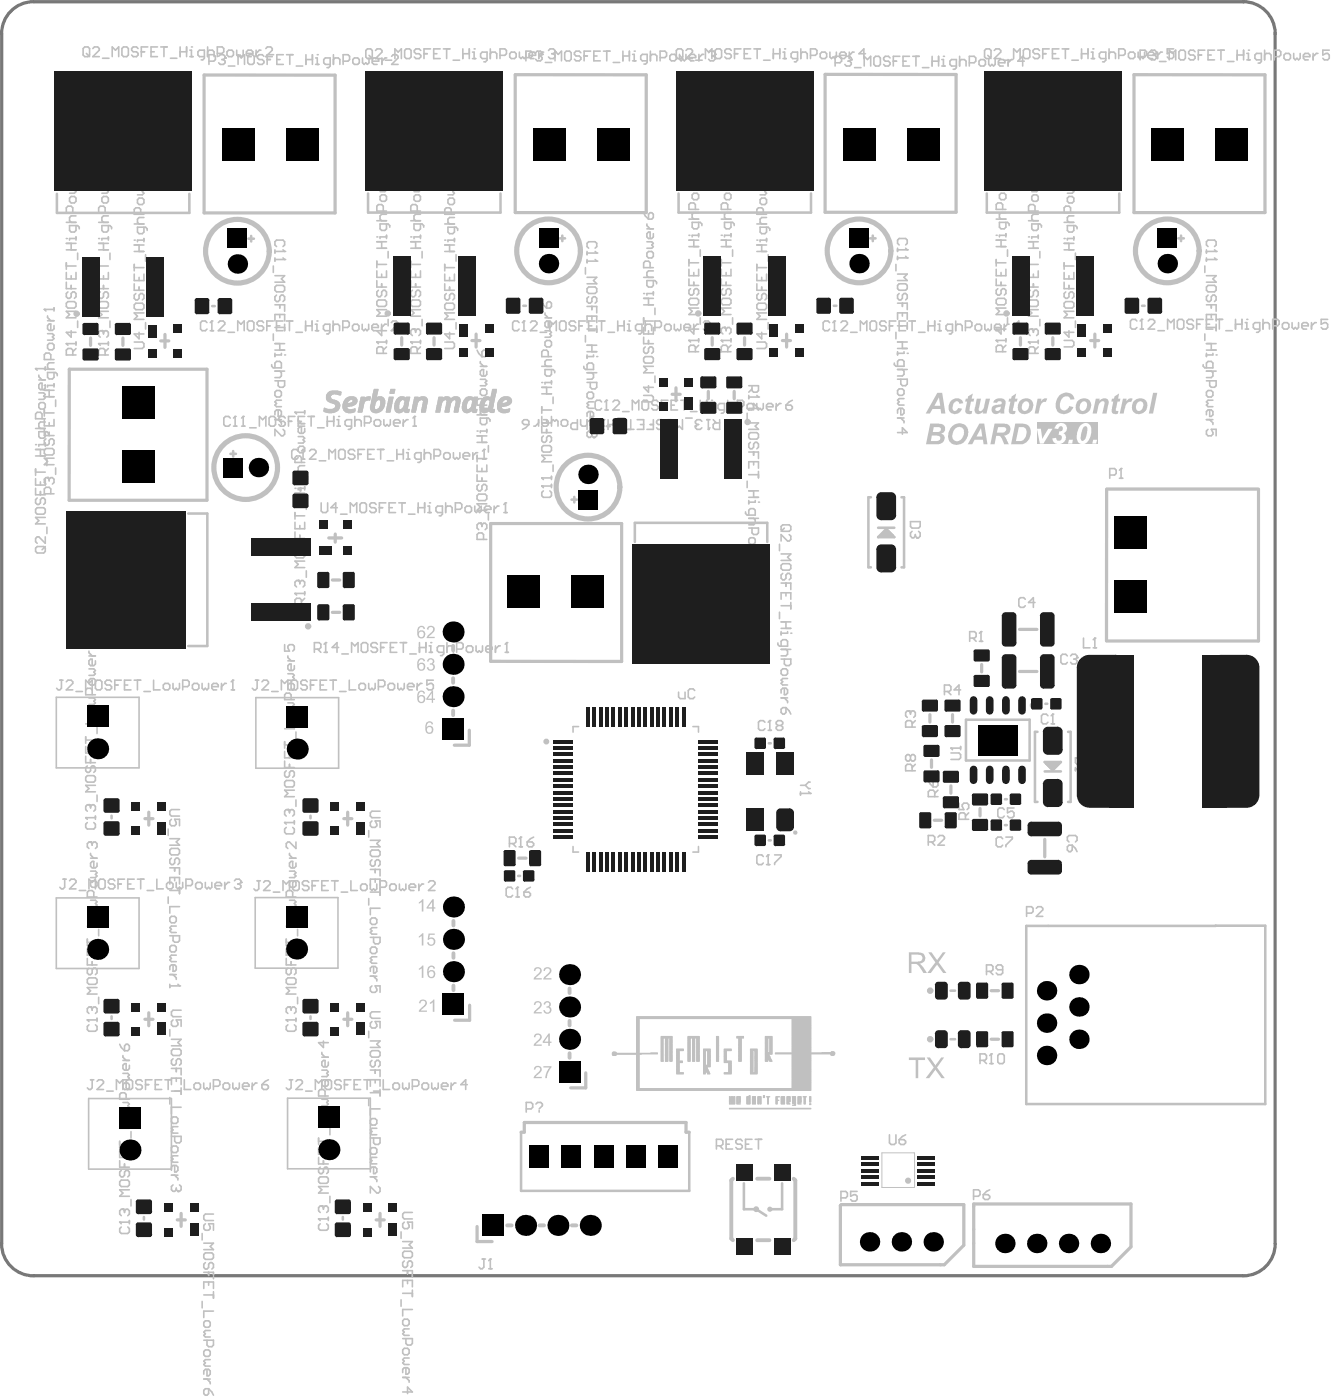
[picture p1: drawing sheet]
<svg xmlns="http://www.w3.org/2000/svg" width="348mm" height="365mm" viewBox="0 0 348 365" stroke-linecap="round" stroke-linejoin="round" font-family="sans-serif">
<path d="M.4 8.8v315.9M8.8 .5h315.8M8.8 .4a8.3 8.3 0 0 0-8.4 8.5M324.4 .4a8.3 8.3 0 0 1 8.4 8.5M332.8 8.6v316.1M.4 324.6a8.3 8.3 0 0 0 8.4 8.5l315.6-.1a8.3 8.3 0 0 0 8.4-8.4" fill="none" stroke="#787878" stroke-width=".85"/>
<g fill="none" stroke="#c0c0c0" stroke-width=".68">
<path d="M55.4 79.9h.7M64.8 62.3h1.5M65.6 61.6v1.4M136.6 79.8h.7M146.1 62.2h1.4M146.8 61.5v1.4M217.6 79.8h.7M227.1 62.2h1.4M227.8 61.5v1.4M298.1 79.8h.7M307.5 62.2h1.5M308.3 61.5v1.4"/>
<path d="M60.1 118.5h1.5M60.9 117.8v1.4M158.5 111.3h.6M78.4 127.4v.7M149.2 130.4h1.4M149.9 129.7v1.5M229.2 137.8h4.2M231.2 138.6v.5l-.3 .3h1.3l-.9-.9-1.2 1.3h2.9M231.3 138.1l2.1 2.1h-4.2zM200.7 194h.5M272.7 198.9h4.2l-2.1 2.1zM272.9 183.7h.5"/>
<path d="M273.1 199.4h3l-1.3 1.2-.9-.8h1.3l-.3 .3v.4M29.1 213v.6M81 213v.6M200.7 219.4h.5M262.3 215.4h.5M262.3 208.6h.5M272.7 201.4h4.2M135.2 228.7h.6M248.1 258.6h1.2M29.1 265.3v.7M81 265.3v.7M248.1 271.3h1.2"/>
<path d="M37.6 317.7v.7M89.5 317.7v.7M194.2 308.9v6.8h3.2l2.6 1.7M204.1 308.9v6.8h-3.2"/>
</g>
<g fill="none" stroke="#c0c0c0" stroke-width=".85">
<path d="M53.3 19.6h34.2v36M134.5 19.5h34.2v36M215.4 19.4l34.2 .1v35.9M296 19.5h34.2v36M23.6 88.2v2M32.1 88.2v2M42 89h2.1M43.1 87.3v3.4M54 96.4h-35.9l-.1 34.2M104.9 88.2v1.9M113.3 88.2v1.9M123.2 88.9h2.1"/>
<path d="M124.3 87.2v3.4M185.9 88.2v1.9M194.3 88.2v1.9M204.2 88.9h2.1M205.3 87.2v3.4M266.4 88.2v1.9M274.8 88.2v1.9M284.7 88.9h2.1M285.8 87.2v3.4M175.4 102.9h2.1M176.4 101.2v3.4M184.9 102.2v1.9"/>
<path d="M191.6 102.2v1.9M87.5 139.4v2.1M128.1 136.7v35.9l34.2 .1M328.5 127.7h-39.7v39.6M85.8 140.4h3.4M86.8 159.9h1.9M86.8 151.4h1.9M256.2 173.5v1.9M266.1 175.3h4.6M266.1 164.3h4.6M122.5 190.6v3.9h-3.9M242.7 186.6v1.9"/>
<path d="M243.1 198.4v1.9M248.6 186.6v1.9M37.8 213.7h2.1M38.8 212v3.4M89.7 213.7h2.2M90.8 212v3.4M243.9 214.1h1.9M248.2 205.1v2M255.8 211.1v1.9M272.7 219.1v4.6M135.4 224h1.9M258.7 258.6h1.9"/>
<path d="M37.8 266.1h2.1M38.8 264.4v3.4M89.7 266.1h2.2M90.8 264.4v3.4M122.6 262.4v3.9h-3.9M258.7 271.3h1.9M136 295.6h.8v-2.6h42.3v2.6h.8M152.9 280.1v3.9h-3.9M46.3 318.5h2.1M47.3 316.8v3.3M98.2 318.5h2.1M99.2 316.8v3.3"/>
<path d="M219.6 314.5h32v10.6l-5.1 5.1h-27.2v-15.5zM254.2 314.3h41v11.2l-5.1 5.1h-35.9zM124.5 320.2v3.9h3.9"/>
</g>
<g fill="none" stroke="#c0c0c0" stroke-width=".26">
<path d="M84.5 107.1h3.7M84.5 107.2h3.6M84.5 107.3h3.6M84.5 107.4h3.4M84.6 106.6h.3M84.6 106.7h.6M84.6 106.8h.8M84.6 106.9h3.8M84.6 107h3.7M84.6 107.5h3.1M84.7 106.5h.1M84.8 107.5h2.7"/>
<path d="M85 107.6h2.4M85.2 103.3h1.2M85.2 103.4h1.1M85.2 103.5h1.1M85.2 103.6h1.1M85.2 103.7h1.1M85.2 103.8h1.2M85.2 103.9h1.2M85.2 104h1.2M85.2 104.1h1.2M85.3 103.1h1.3M85.3 103.1h1.2"/>
<path d="M85.3 103.2h1.1M85.3 104.2h1.2M85.3 104.2h1.4M85.3 104.3h1.6M85.4 107.7h1.7M85.4 102.9h1.7M85.4 103h1.4M85.4 104.4h1.9M85.4 104.5h2.1M85.4 102.8h3.6M85.4 104.6h2.4M85.5 102.7h3.5"/>
<path d="M85.5 104.7h2.5M85.6 102.6h3.4M85.6 104.7h2.5M85.7 102.5h3.4M85.7 104.8h2.5M85.8 107.8h.8M85.8 102.4h3.3M85.9 104.9h2.4M85.9 102.3h3.1M86 102.2h2.8M86 105h2.4M86.2 102.1h2.3"/>
<path d="M86.2 105.1h2.3M86.4 105.2h2.2M86.6 102h1.5M86.7 105.3h1.9M86.9 106.8h1.6M87 105.3h1.6M87 106.7h1.5M87.2 105.4h1.4M87.3 106.6h1.3M87.4 106.5h1.2M87.4 105.5h1.2M87.5 105.6h1.2"/>
<path d="M87.5 106.4h1.1M87.5 102.9h1.5M87.5 105.7h1.2M87.5 105.8h1.2M87.5 106.2h1.1M87.5 106.3h1.1M87.6 105.8h1.1M87.6 105.9h1.1M87.6 106h1.1M87.6 106.1h1.1M88 103h1M88.3 103.1h.6"/>
<path d="M88.6 103.1h.3M89.5 106.5h1.1M89.5 105.6h3.2M89.5 105.7h3.1M89.5 105.8h2.9M89.5 105.8h2.8M89.5 105.9h2.6M89.5 106h2.4M89.5 106.1h1.8M89.5 106.2h1M89.5 106.3h1M89.5 106.4h1.1"/>
<path d="M89.6 105.4h3.3M89.6 105.5h3.3M89.6 106.6h1.1M89.6 106.7h1.1M89.6 106.8h1.2M89.6 105.3h1.1M89.6 105.3h3.3M89.7 106.9h1.4M89.7 105.1h1.1M89.7 105.2h1M89.7 106.9h3M89.7 107h3"/>
<path d="M89.7 104.8h1.1M89.7 104.9h1.1M89.7 105h1.1M89.7 107.1h3M89.8 104.7h1.2M89.8 104.7h1.1M89.8 107.2h2.9M89.9 104.6h1.2M89.9 107.3h2.8M90 104.4h1.3M90 104.5h1.3M90 107.4h2.6"/>
<path d="M90.1 104.3h1.5M90.1 107.5h2.5M90.2 104.2h2.9M90.2 107.5h2.4M90.2 104.1h2.8M90.3 107.6h2.1M90.4 104h2.5M90.5 103.9h2.4M90.6 107.7h1.5M90.6 103.8h2.3M90.8 103.7h1.9M90.9 107.8h.8"/>
<path d="M90.9 103.6h1.7M91.2 105.3h1.8M91.3 103.6h1M91.5 105.2h1.5M91.8 105.1h1.3M91.9 106.9h.8M91.9 104.3h1.3M91.9 105h1.2M92 104.4h1.2M92 104.9h1.2M92.1 104.5h1.1M92.1 104.7h1.1"/>
<path d="M92.1 104.8h1.1M92.2 104.6h1M92.2 104.7h1M92.4 106.8h.3M92.5 106.7h.2M93.5 107.6h1M93.5 107.4h1.1M93.5 107.5h1.1M93.5 107.5h1M93.5 107h1.1M93.5 107.1h1.1M93.5 107.2h1.1"/>
<path d="M93.5 107.3h1.1M93.6 106.7h1.1M93.6 106.8h1M93.6 106.9h1M93.7 106.5h1M93.7 106.3h1.1M93.7 106.4h1.1M93.7 106.4h1M93.7 106.6h1M93.8 105.8h1.1M93.8 105.9h1M93.8 106h1"/>
<path d="M93.8 106.1h1M93.8 106.2h1M93.9 105.4h1.1M93.9 105.5h1.1M93.9 105.6h1M93.9 105.7h1M93.9 105.3h1.1M94 104.7h1.3M94 104.8h1.2M94 104.9h1.1M94 105h1.1M94 105.1h1.1"/>
<path d="M94 105.2h1.1M94 105.3h1.1M94 104.5h2M94 104.6h1.7M94 104.7h1.4M94.1 104.1h1M94.1 104.2h2.5M94.1 104.3h2.5M94.1 104.4h2.5M94.2 103.7h.9M94.2 103.8h.9M94.2 103.9h.9"/>
<path d="M94.2 104h.9M94.3 103.6h.8M95.2 104h1.5M95.2 104.1h1.4M95.3 103.9h1.4M95.4 103.8h1.3M95.5 103.7h1.2M95.7 103.6h1M96 103.6h.7M96.3 104.5h.2M96.7 106.5h1.1M96.7 106.2h1.1"/>
<path d="M96.7 106.3h1.1M96.7 106.4h1.1M96.7 106.6h1.1M96.7 106.7h1.1M96.7 105.8h1.1M96.7 105.9h1.1M96.7 106h1.1M96.7 106.1h1.1M96.7 106.8h1.1M96.7 106.9h1.2M96.7 106.9h3.1M96.8 105.4h1.1"/>
<path d="M96.8 105.5h1.1M96.8 105.6h1M96.8 105.7h1M96.8 107h3M96.8 107.1h2.9M96.9 104.9h1.2M96.9 105h1.2M96.9 105.1h1.1M96.9 105.2h1.1M96.9 105.3h1M96.9 107.2h2.7M96.9 107.3h2.6"/>
<path d="M97 104.5h1.5M97 104.6h1.4M97 104.7h1.3M97 104.7h1.2M97 104.8h1.2M97 107.4h2.4M97.1 104.1h3.1M97.1 104.2h3.2M97.1 104.3h3.3M97.1 104.4h1.6M97.1 107.5h2.2M97.2 103.7h1.1"/>
<path d="M97.2 103.8h1M97.2 103.9h2.9M97.2 104h3M97.2 107.5h1.9M97.3 103.3h1.1M97.3 103.4h1.1M97.3 103.5h1M97.3 103.6h1M97.3 107.6h1.6M97.3 102.8h1.1M97.3 102.9h1.1M97.3 103h1.1"/>
<path d="M97.3 103.1h1.1M97.3 103.2h1.1M97.4 102.6h1.1M97.4 102.7h1M97.5 107.7h1.3M97.5 102.1h1.1M97.5 102.2h1.1M97.5 102.3h1M97.5 102.4h1M97.5 102.5h1M97.6 102h1M97.6 101.8h1.1"/>
<path d="M97.6 101.9h1.1M97.7 101.6h1M97.7 101.7h1M97.8 107.8h.6M98.3 103.8h1.7M98.4 103.7h1.6M98.4 106.9h1.5M98.5 103.6h1.3M98.6 106.8h1.4M98.7 106.7h1.3M98.8 103.6h.8M98.9 106.6h1.1"/>
<path d="M98.9 106.5h1.2M99 106.4h1.2M99 106.4h1.1M99.1 106.2h1.1M99.1 106.3h1.1M99.1 104.4h1.3M99.2 106h1.1M99.2 106.1h1.1M99.2 104.5h1.3M99.3 105.8h1.1M99.3 105.9h1M99.3 104.6h1.2"/>
<path d="M99.4 105.4h1.1M99.4 105.5h1.1M99.4 105.6h1M99.4 105.7h1M99.4 104.7h1.1M99.4 104.8h1.1M99.4 104.9h1.1M99.4 105h1.1M99.4 105.1h1.1M99.4 105.2h1.1M99.4 105.3h1.1M100.8 107.6h1"/>
<path d="M100.8 107.4h1.1M100.8 107.5h1.1M100.8 107.5h1M100.9 106.8h1.1M100.9 106.9h1.1M100.9 107h1.1M100.9 107.1h1.1M100.9 107.2h1M100.9 107.3h1M101 106.5h1.1M101 106.4h1.1M101 106.6h1"/>
<path d="M101 106.7h1.1M101.1 106h1.1M101.1 106.1h1.1M101.1 106.2h1.1M101.1 106.3h1M101.1 106.4h1M101.1 105.7h1.1M101.1 105.8h1.1M101.1 105.9h1.1M101.2 105.4h1.1M101.2 105.5h1M101.2 105.6h1"/>
<path d="M101.2 105.3h1.1M101.3 104.8h1.1M101.3 104.9h1.1M101.3 105h1M101.3 105.1h1M101.3 105.2h1M101.4 104.4h1.1M101.4 104.5h1.1M101.4 104.6h1.1M101.4 104.7h1M101.5 104.1h1.1M101.5 104.2h1.1"/>
<path d="M101.5 104.2h1M101.5 104.3h1M101.6 103.6h1.1M101.6 103.7h1.1M101.6 103.8h1M101.6 103.9h1M101.6 104h1M101.7 102.6h1.2M101.8 102.2h1.2M101.8 102.3h1.1M101.8 102.4h1.1M101.8 102.5h1.1"/>
<path d="M101.8 102.6h1.1M101.8 102.7h1M101.9 102h1.1M101.9 102.1h1.1M102 101.6h1.1M102 101.7h1.1M102 101.8h1.1M102 101.9h1.1M103 106.5h1.1M103 105.8h1.1M103 105.9h1.1M103 106h1.1"/>
<path d="M103 106.1h1.1M103 106.2h1.1M103 106.3h1.1M103 106.4h1.1M103 106.6h1.1M103 106.7h1.1M103 106.8h1.2M103.1 105.4h1.1M103.1 105.5h1.1M103.1 105.6h1.1M103.1 105.7h1M103.1 105.8h1"/>
<path d="M103.1 106.9h1.2M103.1 105.3h1.1M103.1 106.9h3.8M103.1 107h3.8M103.2 105h1.1M103.2 105.1h1.1M103.2 105.2h1.1M103.2 107.1h3.6M103.2 107.2h2.2M103.2 107.3h2.1M103.2 104.8h1.2M103.2 104.9h1.1"/>
<path d="M103.2 107.4h2M103.3 104.7h1.2M103.3 104.7h1.1M103.3 107.5h1.8M103.4 104.5h1.4M103.4 104.6h1.3M103.4 107.5h1.6M103.5 107.6h1.4M103.5 104.3h3.3M103.5 104.4h1.4M103.6 104.2h3.3M103.7 107.7h1"/>
<path d="M103.7 104.2h3.2M103.8 104.1h3.1M103.8 104h3.1M103.9 107.8h.5M103.9 103.9h2M104 103.8h1.8M104.1 103.7h1.6M104.3 103.6h1.3M104.5 103.6h.8M104.7 106.9h2.2M104.9 106.8h1.5M104.9 106.7h1.5"/>
<path d="M105 106.6h1.4M105.1 106.5h1.3M105.2 106.4h1.2M105.3 106.3h1.2M105.3 106.4h1.1M105.4 106.1h1.1M105.4 106.2h1.1M105.4 104.4h1.4M105.4 105.8h1.1M105.4 105.9h1.1M105.4 106h1.1M105.4 107.2h1.4"/>
<path d="M105.4 107.3h1.4M105.5 105.4h1.1M105.5 105.5h1.1M105.5 105.6h1M105.5 105.7h1M105.5 105.8h1M105.5 104.5h1.3M105.5 105.3h1.1M105.5 107.4h1.3M105.5 107.5h1.2M105.6 104.9h1.1M105.6 105h1"/>
<path d="M105.6 105.1h1M105.6 105.2h1M105.6 107.5h1.1M105.7 107.6h1M105.7 104.6h1.1M105.7 104.7h1M105.7 104.8h1M105.9 107.7h.7M105.9 103.9h1.1M106 103.6h1M106 103.7h1M106 103.8h1"/>
<path d="M107.5 107.6h1M107.5 107.2h1.1M107.5 107.3h1M107.5 107.4h1M107.5 107.5h1M107.6 106.8h1.1M107.6 106.9h1.1M107.6 106.9h1M107.6 107h1M107.6 107.1h1M107.6 106.5h1.1M107.6 106.4h1.1"/>
<path d="M107.6 106.6h1.1M107.6 106.7h1.1M107.7 105.9h1.1M107.7 106h1.1M107.7 106.1h1.1M107.7 106.2h1M107.7 106.3h1M107.8 105.5h1.1M107.8 105.6h1.1M107.8 105.7h1.1M107.8 105.8h1M107.9 105.4h1"/>
<path d="M107.9 105.1h1.2M107.9 105.2h1.1M107.9 105.3h1.1M107.9 105.3h1M108 104.7h1.2M108 104.8h1.2M108 104.9h1.2M108 105h1.1M108.1 104.3h3.5M108.1 104.4h1.7M108.1 104.5h1.6M108.1 104.6h1.4"/>
<path d="M108.1 104.7h1.2M108.1 103.8h1.1M108.1 104h1.1M108.1 104.1h3.3M108.1 104.2h3.4M108.2 103.6h1M108.2 103.7h1M108.2 103.9h1M109.2 104h2.2M109.3 103.9h2.1M109.4 103.8h1.9M109.5 103.7h1.7"/>
<path d="M109.7 103.6h1.4M110 107.6h1M110 103.6h.8M110 107.2h1.1M110 107.3h1.1M110 107.4h1.1M110 107.5h1.1M110 107.5h1M110.1 106.8h1.1M110.1 106.9h1.1M110.1 106.9h1M110.1 107h1"/>
<path d="M110.1 107.1h1.1M110.2 106.5h1.1M110.2 106.4h1.1M110.2 106.6h1M110.2 106.7h1M110.2 104.4h1.4M110.3 106h1.1M110.3 106.1h1M110.3 106.2h1M110.3 106.3h1M110.3 105.5h1.1M110.3 105.6h1.1"/>
<path d="M110.3 105.7h1.1M110.3 105.8h1.1M110.3 105.9h1.1M110.3 104.5h1.3M110.4 105.4h1M110.4 104.6h1.2M110.4 105.1h1.1M110.4 105.2h1.1M110.4 105.3h1.1M110.4 105.3h1M110.5 104.7h1.1M110.5 104.8h1.1"/>
<path d="M110.5 104.9h1M110.5 105h1M113.7 107.6h1.1M113.7 107.5h1.1M113.8 107.1h1.1M113.8 107.2h1.1M113.8 107.3h1.1M113.8 107.4h1M113.8 107.5h1M113.9 106.7h1.1M113.9 106.8h1.1M113.9 106.9h1.1"/>
<path d="M113.9 106.9h1M113.9 107h1M114 106.5h1M114 106.3h1.1M114 106.4h1.1M114 106.6h1M114.1 105.8h1.1M114.1 105.9h1.1M114.1 106h1M114.1 106.1h1M114.1 106.2h1M114.1 105.5h1.1"/>
<path d="M114.1 105.6h1.1M114.1 105.7h1.1M114.2 105.4h1M114.2 105.2h1.1M114.2 105.3h1.1M114.2 105.3h1M114.3 104.6h1.4M114.3 104.7h1.3M114.3 104.8h1.2M114.3 104.9h1.2M114.3 105h1.1M114.3 105.1h1"/>
<path d="M114.4 104.2h3.2M114.4 104.2h5.6M114.4 104.3h5.7M114.4 104.4h1.7M114.4 104.5h1.5M114.4 104.7h1.3M114.5 103.8h1M114.5 103.9h1M114.5 104h3.1M114.5 104.1h3.1M114.6 103.6h.9M114.6 103.7h.9"/>
<path d="M115.7 103.9h1.8M115.7 103.8h1.7M115.8 103.7h1.5M116 103.6h1.3M116.1 107.5h1.1M116.2 107.6h1M116.2 107.1h1.1M116.2 107.2h1.1M116.2 107.3h1.1M116.2 107.4h1.1M116.2 107.5h1.1M116.2 106.8h1.1"/>
<path d="M116.2 106.9h1.1M116.2 103.6h.8M116.2 107h1.1M116.3 106.5h1M116.3 106.4h1.1M116.3 106.6h1M116.3 106.7h1M116.4 105.9h1.1M116.4 106h1.1M116.4 106.1h1M116.4 106.2h1M116.4 106.3h1"/>
<path d="M116.4 104.4h2M116.5 105.5h1.1M116.5 105.6h1.1M116.5 105.7h1M116.5 105.8h1M116.6 105.4h1M116.6 104.5h1.7M116.6 104.6h1.6M116.6 105h1.2M116.6 105.1h1.2M116.6 105.2h1.1M116.6 105.3h1.1"/>
<path d="M116.6 105.3h1M116.7 104.7h1.3M116.7 104.7h1.2M116.7 104.8h1.2M116.7 104.9h1.2M117.7 104.2h2.3M117.8 104.1h2.2M117.9 104h2.1M117.9 103.9h2.1M118 103.8h1.9M118.2 103.7h1.6M118.3 103.6h1.3"/>
<path d="M118.5 107.6h1M118.5 103.6h.9M118.5 107.2h1.1M118.5 107.4h1.1M118.5 107.5h1M118.6 106.8h1.1M118.6 106.9h1.1M118.6 107h1M118.6 107.1h1M118.6 107.3h1M118.7 106.5h1M118.7 106.4h1.1"/>
<path d="M118.7 106.6h1M118.7 106.7h1M118.8 106h1.1M118.8 106.1h1.1M118.8 106.2h1M118.8 106.3h1M118.8 104.4h1.3M118.9 105.7h1.1M118.9 105.8h1.1M118.9 105.8h1M118.9 105.9h1M119 105.4h1"/>
<path d="M119 105.5h1M119 105.6h1M119 104.5h1.1M119 105.3h1M119 104.6h1.1M119 104.7h1.1M119 104.8h1.1M119 104.9h1.1M119 105h1M119 105.1h1M119 105.2h1M120.6 106.5h1.1"/>
<path d="M120.6 106h1.1M120.6 106.1h1.1M120.6 106.2h1.1M120.6 106.3h1.1M120.6 106.4h1.1M120.6 106.6h1.1M120.6 106.7h1.2M120.7 105.5h1.1M120.7 105.6h1.1M120.7 105.7h1.1M120.7 105.8h1M120.7 105.9h1"/>
<path d="M120.7 106.8h1.1M120.7 106.9h1.2M120.7 106.9h3.8M120.7 107h3.8M120.8 105.4h1M120.8 105.1h1.2M120.8 105.2h1.1M120.8 105.3h1.1M120.8 107.1h3.7M120.8 107.2h3.6M120.9 104.9h1.2M120.9 105h1.1"/>
<path d="M120.9 107.3h2.1M121 104.7h1.2M121 104.8h1.1M121 107.4h1.9M121 107.5h1.8M121.1 104.6h1.2M121.1 104.7h1.1M121.1 107.5h1.6M121.1 104.4h1.5M121.1 104.5h1.3M121.2 107.6h1.3M121.2 104.3h3.3"/>
<path d="M121.3 104.2h3.2M121.4 107.7h.9M121.4 104.1h3.1M121.4 104.2h3.1M121.5 104h3.1M121.6 103.9h2M121.7 107.8h.4M121.7 103.8h1.8M121.8 103.7h1.6M121.9 103.6h1.4M122.2 103.6h.8M122.3 106.9h2.2"/>
<path d="M122.5 106.8h1.6M122.6 106.7h1.5M122.7 106.6h1.4M122.8 106.5h1.3M122.8 106.4h1.3M122.9 106.4h1.2M123 106.2h1.2M123 106.3h1.1M123.1 105.9h1.1M123.1 106h1.1M123.1 106.1h1.1M123.1 104.4h1.3"/>
<path d="M123.2 105.5h1.1M123.2 105.6h1.1M123.2 105.7h1.1M123.2 105.8h1M123.2 107.3h1.2M123.2 107.4h1.2M123.3 105.4h1M123.3 104.5h1.1M123.3 105.1h1.1M123.3 105.2h1.1M123.3 105.3h1.1M123.3 107.5h1.1"/>
<path d="M123.3 105.3h1M123.3 107.6h1.1M123.3 104.6h1.1M123.3 104.7h1.1M123.3 104.8h1.1M123.3 104.9h1.1M123.3 105h1.1M123.5 107.7h.8M123.7 103.7h.9M123.7 103.8h.9M123.7 103.9h.9M123.8 103.6h.9"/>
<path d="M125.2 106.5h1.1M125.2 106.2h1.1M125.2 106.3h1.1M125.2 106.4h1.1M125.3 105.4h1.1M125.3 105.5h1.1M125.3 105.6h1.1M125.3 105.7h1M125.3 105.8h1M125.3 105.9h1M125.3 106h1M125.3 106.1h1"/>
<path d="M125.3 106.6h1M125.3 106.7h1.1M125.3 106.8h1.1M125.3 106.9h1.2M125.3 106.9h3.8M125.3 107h3.8M125.4 105.2h1.1M125.4 105.3h1.1M125.4 107.1h3.7M125.4 107.2h3.7M125.5 104.9h1.1M125.5 105h1"/>
<path d="M125.5 105.1h1M125.5 107.3h2.1M125.5 104.7h1.2M125.5 104.8h1.1M125.5 107.4h2M125.6 104.6h1.3M125.6 104.7h1.2M125.6 107.5h1.8M125.6 107.5h1.6M125.7 104.4h1.4M125.7 104.5h1.3M125.8 107.6h1.3"/>
<path d="M125.8 104.3h3.3M125.9 104.2h3.2M126 107.7h.9M126 104.1h3.1M126 104.2h3.1M126 104h3.1M126.1 103.9h2M126.2 107.8h.4M126.2 103.8h1.8M126.3 103.7h1.6M126.5 103.6h1.2M126.8 103.6h.7"/>
<path d="M126.9 106.9h2.2M127.1 106.8h1.6M127.1 106.7h1.5M127.2 106.6h1.4M127.4 106.5h1.2M127.4 106.4h1.3M127.5 106.4h1.2M127.6 106.1h1.1M127.6 106.2h1.1M127.6 106.3h1.1M127.6 104.4h1.5M127.6 105.8h1.1"/>
<path d="M127.6 105.9h1.1M127.6 106h1.1M127.6 107.3h1.4M127.7 105.5h1.1M127.7 105.6h1.1M127.7 105.7h1.1M127.7 105.8h1.1M127.7 104.5h1.3M127.7 107.4h1.3M127.8 105.4h1M127.8 104.6h1.2M127.8 105.1h1.1"/>
<path d="M127.8 105.2h1.1M127.8 105.3h1M127.8 107.5h1.2M127.9 104.7h1.1M127.9 104.8h1M127.9 104.9h1M127.9 105h1M128 107.6h1M128.1 107.7h.7M128.2 103.4h1.1M128.2 103.5h1.1M128.2 103.6h1"/>
<path d="M128.2 103.7h1M128.2 103.8h1M128.2 103.9h1M128.2 103.1h1.1M128.2 103.2h1.1M128.2 103.3h1.1M128.3 102.7h1.1M128.3 102.8h1.1M128.3 102.9h1M128.3 103h1M128.4 102.2h1.1M128.4 102.4h1.1"/>
<path d="M128.4 102.5h1.1M128.4 102.6h1M128.5 102h1.1M128.5 102.1h1.1M128.5 102.3h1M128.5 101.8h1.1M128.5 101.9h1.1M128.5 102h1M128.6 101.6h1M128.6 101.7h1M129.8 106.5h1.1M129.8 105.5h3.3"/>
<path d="M129.8 105.6h3.2M129.8 105.7h3.1M129.8 105.8h3M129.8 105.8h2.7M129.8 105.9h2.6M129.8 106h2.3M129.8 106.1h1.8M129.8 106.2h1.1M129.8 106.3h1.1M129.8 106.4h1.1M129.8 106.6h1.1M129.9 105.4h3.3"/>
<path d="M129.9 106.7h1.1M129.9 106.8h1.3M129.9 106.9h1.5M129.9 105.2h1.1M129.9 105.3h1.1M129.9 105.3h3.4M130 104.9h1.2M130 105h1.1M130 105.1h1M130 106.9h3M130 107h3M130.1 104.7h1.2"/>
<path d="M130.1 104.8h1.1M130.1 107.1h2.9M130.1 107.2h2.9M130.2 104.7h1.2M130.2 107.3h2.8M130.3 104.5h1.2M130.3 104.6h1.1M130.3 107.4h2.7M130.3 104.4h1.4M130.4 104.3h1.6M130.4 107.5h2.5M130.5 104.2h3"/>
<path d="M130.5 107.5h2.4M130.6 104.1h2.8M130.6 104.2h2.8M130.7 107.6h2M130.7 104h2.6M130.9 107.7h1.6M130.9 103.9h2.3M130.9 103.8h2.2M131.1 103.7h1.9M131.2 107.8h.8M131.3 103.6h1.6M131.4 105.3h2"/>
<path d="M131.5 103.6h1.1M131.9 105.2h1.5M132.1 106.9h.9M132.1 104.3h1.4M132.1 105.1h1.4M132.3 105h1.2M132.4 104.4h1.2M132.4 104.9h1.1M132.5 104.5h1.1M132.5 104.6h1.1M132.5 104.7h1.1M132.5 104.8h1.1"/>
<path d="M132.6 106.8h.5M132.9 106.7h.1M159.8 274.9h1.1M159.8 275.3h1.1M159.8 275.2h7M159.8 275h11.8M159.8 275.1h11.8M159.9 274.7h.9M159.9 274.8h.9M159.9 275.4h.9M159.9 275.5h.9M160 275.5h.7"/>
<path d="M160.1 274.6h.5M166.1 274.6h.7M166.1 274.7h.7M166.1 274.8h.7M166.1 274.9h.7M166.1 275.3h.7M166.1 275.4h.7M166.1 275.5h.7M166.1 274.4h.7M166.1 274.5h.7M166.1 275.6h.7M166.1 275.7h.7"/>
<path d="M166.1 275.8h.7M166.1 275.9h.7M166.1 276h.7M166.1 276.1h.7M166.1 276.2h.7M166.1 276.3h.7M166.1 276.4h.7M166.1 276.5h.7M166.1 276.6h.7M166.1 276.7h.7M166.1 276.8h.7M166.1 276.9h.7"/>
<path d="M166.1 277h.7M166.1 277.1h.7M166.1 277.2h.7M166.1 277.3h.7M166.1 277.4h.7M166.1 277.5h.7M166.1 277.6h.7M166.1 277.7h.7M166.1 277.8h.7M166.1 277.9h.7M166.1 278h.7M166.1 278.1h.7"/>
<path d="M166.1 278.2h.7M166.1 278.3h.7M166.1 278.4h.7M166.1 278.5h.7M166.1 278.6h.7M166.1 278.7h.7M166.1 278.8h.7M166.1 278.9h.7M166.1 279h.7M166.1 279.1h.7M166.1 279.2h.7M166.1 279.3h.7"/>
<path d="M166.1 279.4h.7M166.1 279.5h.7M166.1 279.6h.7M166.1 279.7h.7M166.1 279.8h.7M166.1 279.9h.7M166.1 267.6h.7M166.1 267.7h.7M166.1 267.8h.7M166.1 267.9h.7M166.1 268h.7M166.1 268.1h.7"/>
<path d="M166.1 268.2h.7M166.1 268.3h.7M166.1 268.4h.7M166.1 268.5h.7M166.1 268.6h.7M166.1 268.7h.7M166.1 268.8h.7M166.1 268.9h.7M166.1 269h.7M166.1 269.1h.7M166.1 269.2h.7M166.1 269.3h.7"/>
<path d="M166.1 269.4h.7M166.1 269.5h.7M166.1 269.6h.7M166.1 269.7h.7M166.1 269.8h.7M166.1 269.9h.7M166.1 270h.7M166.1 270.1h.7M166.1 270.2h.7M166.1 270.3h.7M166.1 270.4h.7M166.1 270.5h.7"/>
<path d="M166.1 270.6h.7M166.1 270.7h.7M166.1 270.8h.7M166.1 270.9h.7M166.1 271h.7M166.1 271.1h.7M166.1 271.2h.7M166.1 271.3h.7M166.1 271.4h.7M166.1 271.5h.7M166.1 271.6h.7M166.1 271.7h.7"/>
<path d="M166.1 271.8h.7M166.1 271.9h.7M166.1 272h.7M166.1 272.1h.7M166.1 272.2h.7M166.1 272.3h.7M166.1 272.4h.7M166.1 272.5h.7M166.1 272.6h.7M166.1 272.7h.7M166.1 272.8h.7M166.1 272.9h.7"/>
<path d="M166.1 273h.7M166.1 273.1h.7M166.1 273.2h.7M166.1 273.3h.7M166.1 273.4h.7M166.1 273.5h.7M166.1 273.6h.7M166.1 273.7h.7M166.1 273.8h.7M166.1 273.9h.7M166.1 274h.7M166.1 274.1h.7"/>
<path d="M166.1 274.2h.7M166.1 266h.7M166.1 266.1h.7M166.1 266.2h.7M166.1 266.3h.7M166.1 266.4h.7M166.1 266.5h.7M166.1 266.6h.7M166.1 266.7h.7M166.1 266.8h.7M166.1 266.9h.7M166.1 267h.7"/>
<path d="M166.1 267.1h.7M166.1 267.2h.7M166.1 267.3h.7M166.1 267.4h.7M166.1 267.5h.7M166.1 274.3h.7M166.1 265.4h45.5M166.1 265.5h45.5M166.1 265.6h45.5M166.1 265.7h45.5M166.1 265.8h45.5M166.1 265.9h45.5"/>
<path d="M166.9 275.2h.1M167.1 275.2h.3M169.9 274.9h1.7M172.6 274.6h.5M172.6 274.7h.5M172.6 274.8h.5M172.6 274.9h.5M172.6 275.3h.5M172.6 275.4h.5M172.6 275.5h.5M172.6 274.4h.5M172.6 274.5h.5"/>
<path d="M172.6 275.2h.5M172.6 275.6h.5M172.6 275.7h.5M172.6 275.8h.5M172.6 275.9h.5M172.6 276h.5M172.6 276.1h.5M172.6 276.2h.5M172.6 276.3h.5M172.6 276.4h.5M172.6 276.5h.5M172.6 276.6h.5"/>
<path d="M172.6 276.7h.5M172.6 276.8h.5M172.6 276.9h.5M172.6 277h.5M172.6 277.1h.5M172.6 270.6h2.8M172.6 270.7h2.8M172.6 270.8h2.8M172.6 270.9h2.8M172.6 271h2.8M172.6 271.1h.5M172.6 271.2h.5"/>
<path d="M172.6 271.3h.5M172.6 271.4h.5M172.6 271.5h.5M172.6 271.6h.5M172.6 271.7h.5M172.6 271.8h.5M172.6 271.9h.5M172.6 272h.5M172.6 272.1h.5M172.6 272.2h.5M172.6 272.3h.5M172.6 272.4h.5"/>
<path d="M172.6 272.5h.5M172.6 272.6h.5M172.6 272.7h.5M172.6 272.8h.5M172.6 272.9h.5M172.6 273h.5M172.6 273.1h.5M172.6 273.2h.5M172.6 273.3h.5M172.6 273.4h.5M172.6 273.5h.5M172.6 273.6h.5"/>
<path d="M172.6 273.7h.5M172.6 273.8h.5M172.6 273.9h.5M172.6 274h.5M172.6 274.1h.5M172.6 274.2h.5M172.6 275h.5M172.6 275.1h.5M172.6 274.3h.5M173.7 274.6h.6M173.7 274.7h.6M173.7 274.8h.6"/>
<path d="M173.7 274.9h.6M173.7 275.3h.6M173.7 275.4h.6M173.7 275.5h.6M173.7 274.4h.6M173.7 274.5h.6M173.7 275.2h.6M173.7 275.6h.6M173.7 275.7h.6M173.7 275.8h.6M173.7 275.9h.6M173.7 276h.6"/>
<path d="M173.7 276.1h.6M173.7 276.2h.6M173.7 276.3h.6M173.7 276.4h.6M173.7 276.5h.6M173.7 276.6h.6M173.7 276.7h.6M173.7 276.8h.6M173.7 276.9h.6M173.7 277h.6M173.7 277.1h.6M173.7 271.1h.6"/>
<path d="M173.7 271.2h.6M173.7 271.3h.6M173.7 271.4h.6M173.7 271.5h.6M173.7 271.6h.6M173.7 271.7h.6M173.7 271.8h.6M173.7 271.9h.6M173.7 272h.6M173.7 272.1h.6M173.7 272.2h.6M173.7 272.3h.6"/>
<path d="M173.7 272.4h.6M173.7 272.5h.6M173.7 272.6h.6M173.7 272.7h.6M173.7 272.8h.6M173.7 272.9h.6M173.7 273h.6M173.7 273.1h.6M173.7 273.2h.6M173.7 273.3h.6M173.7 273.4h.6M173.7 273.5h.6"/>
<path d="M173.7 273.6h.6M173.7 273.7h.6M173.7 273.8h.6M173.7 273.9h.6M173.7 274h.6M173.7 274.1h.6M173.7 274.2h.6M173.7 275h.6M173.7 275.1h.6M173.7 274.3h.6M174.8 274.6h.6M174.8 274.7h.6"/>
<path d="M174.8 274.8h.6M174.8 274.9h.6M174.8 275.3h.6M174.8 275.4h.6M174.8 275.5h.6M174.8 274.4h.6M174.8 274.5h.6M174.8 275.2h.6M174.8 275.6h.6M174.8 275.7h.6M174.8 275.8h.6M174.8 275.9h.6"/>
<path d="M174.8 276h.6M174.8 276.1h.6M174.8 276.2h.6M174.8 276.3h.6M174.8 276.4h.6M174.8 276.5h.6M174.8 276.6h.6M174.8 276.7h.6M174.8 276.8h.6M174.8 276.9h.6M174.8 277h.6M174.8 277.1h.6"/>
<path d="M174.8 271.1h.6M174.8 271.2h.6M174.8 271.3h.6M174.8 271.4h.6M174.8 271.5h.6M174.8 271.6h.6M174.8 271.7h.6M174.8 271.8h.6M174.8 271.9h.6M174.8 272h.6M174.8 272.1h.6M174.8 272.2h.6"/>
<path d="M174.8 272.3h.6M174.8 272.4h.6M174.8 272.5h.6M174.8 272.6h.6M174.8 272.7h.6M174.8 272.8h.6M174.8 272.9h.6M174.8 273h.6M174.8 273.1h.6M174.8 273.2h.6M174.8 273.3h.6M174.8 273.4h.6"/>
<path d="M174.8 273.5h.6M174.8 273.6h.6M174.8 273.7h.6M174.8 273.8h.6M174.8 273.9h.6M174.8 274h.6M174.8 274.1h.6M174.8 274.2h.6M174.8 275h.6M174.8 275.1h.6M174.8 274.3h.6M176.5 273.9h1.9"/>
<path d="M176.6 274.6h.7M176.6 274.7h.7M176.6 274.8h.7M176.6 274.9h.7M176.6 275.3h.7M176.6 275.4h.7M176.6 275.5h.7M176.6 274.4h.7M176.6 274.5h.6M176.6 274.5h.7M176.6 275.2h.7M176.6 275.6h.7"/>
<path d="M176.6 275.7h.7M176.6 275.8h.7M176.6 275.9h.7M176.6 276h.7M176.6 276.1h.7M176.6 276.2h.7M176.6 276.3h.7M176.6 276.4h.7M176.6 276.5h.7M176.6 276.6h.7M176.6 276.7h.7M176.6 276.8h.6"/>
<path d="M176.6 276.9h.7M176.6 277h1.5M176.6 277.1h1.5M176.6 277.2h1.5M176.6 277.3h1.5M176.6 277.4h1.5M176.6 277.5h.7M176.6 277.6h.7M176.6 277.7h.7M176.6 277.8h.7M176.6 277.9h.7M176.6 278h.7"/>
<path d="M176.6 278.1h.7M176.6 278.2h.7M176.6 278.3h.7M176.6 278.4h.7M176.6 278.5h.7M176.6 278.6h.7M176.6 278.7h.7M176.6 278.8h.7M176.6 278.9h.7M176.6 279h.7M176.6 279.1h.7M176.6 279.2h.7"/>
<path d="M176.6 279.3h.7M176.6 279.4h.7M176.6 279.5h.7M176.6 279.6h.7M176.6 279.7h.7M176.6 279.8h.7M176.6 279.9h.7M176.6 273.9h1.8M176.6 274h1.8M176.6 274.1h1.8M176.6 274.2h1.8M176.6 275h.7"/>
<path d="M176.6 275.1h.7M176.6 274.3h1.8M179.6 274.6h.6M179.6 274.7h.6M179.6 274.8h.6M179.6 274.9h.6M179.6 275.3h.6M179.6 275.4h.6M179.6 275.5h.6M179.6 274.4h.6M179.6 274.5h.6M179.6 275.2h.6"/>
<path d="M179.6 275.6h.6M179.6 275.7h.6M179.6 275.8h.6M179.6 275.9h.6M179.6 276h.6M179.6 276.1h.6M179.6 276.2h.6M179.6 276.3h.6M179.6 276.4h.6M179.6 276.5h.6M179.6 276.6h.6M179.6 276.7h.6"/>
<path d="M179.6 276.8h.6M179.6 276.9h.6M179.6 277h.6M179.6 277.1h.6M179.6 270.6h2.9M179.6 270.7h2.9M179.6 270.8h2.9M179.6 270.9h2.9M179.6 271h2.9M179.6 271.1h.6M179.6 271.2h.6M179.6 271.3h.6"/>
<path d="M179.6 271.4h.6M179.6 271.5h.6M179.6 271.6h.6M179.6 271.7h.6M179.6 271.8h.6M179.6 271.9h.6M179.6 272h.6M179.6 272.1h.6M179.6 272.2h.6M179.6 272.3h.6M179.6 272.4h.6M179.6 272.5h.6"/>
<path d="M179.6 272.6h.6M179.6 272.7h.6M179.6 272.8h.6M179.6 272.9h.6M179.6 273h.6M179.6 273.1h.6M179.6 273.2h.6M179.6 273.3h.6M179.6 273.4h.6M179.6 273.5h.6M179.6 273.6h.6M179.6 273.7h.6"/>
<path d="M179.6 273.8h.6M179.6 273.9h.6M179.6 274h.6M179.6 274.1h.6M179.6 274.2h.6M179.6 275h.6M179.6 275.1h.6M179.6 274.3h.6M180.7 274.6h.6M180.7 274.7h.6M180.7 274.8h.6M180.7 274.9h.6"/>
<path d="M180.7 275.3h.6M180.7 275.4h.6M180.7 275.5h.6M180.7 274.4h.6M180.7 274.5h.6M180.7 275.2h.6M180.7 275.6h.6M180.7 275.7h.6M180.7 275.8h.6M180.7 275.9h.6M180.7 276h.6M180.7 276.1h.6"/>
<path d="M180.7 276.2h.6M180.7 276.3h.6M180.7 276.4h.6M180.7 276.5h.6M180.7 276.6h.6M180.7 276.7h.6M180.7 276.8h.6M180.7 276.9h.6M180.7 277h.6M180.7 277.1h.6M180.7 271.1h.6M180.7 271.2h.6"/>
<path d="M180.7 271.3h.6M180.7 271.4h.6M180.7 271.5h.6M180.7 271.6h.6M180.7 271.7h.6M180.7 271.8h.6M180.7 271.9h.6M180.7 272h.6M180.7 272.1h.6M180.7 272.2h.6M180.7 272.3h.6M180.7 272.4h.6"/>
<path d="M180.7 272.5h.6M180.7 272.6h.6M180.7 272.7h.6M180.7 272.8h.6M180.7 272.9h.6M180.7 273h.6M180.7 273.1h.6M180.7 273.2h.6M180.7 273.3h.6M180.7 273.4h.6M180.7 273.5h.6M180.7 273.6h.6"/>
<path d="M180.7 273.7h.6M180.7 273.8h.6M180.7 273.9h.6M180.7 274h.6M180.7 274.1h.6M180.7 274.2h.6M180.7 275h.6M180.7 275.1h.6M180.7 274.3h.6M181.8 274.6h.7M181.8 274.7h.7M181.8 274.8h.7"/>
<path d="M181.8 274.9h.7M181.8 275.3h.7M181.8 275.4h.7M181.8 275.5h.7M181.8 274.4h.7M181.8 274.5h.7M181.8 275.2h.7M181.8 275.6h.7M181.8 275.7h.7M181.8 275.8h.7M181.8 275.9h.7M181.8 276h.7"/>
<path d="M181.8 276.1h.7M181.8 276.2h.7M181.8 276.3h.7M181.8 276.4h.7M181.8 276.5h.7M181.8 276.6h.7M181.8 276.7h.7M181.8 276.8h.7M181.8 276.9h.7M181.8 277h.7M181.8 277.1h.7M181.8 271.1h.7"/>
<path d="M181.8 271.2h.7M181.8 271.3h.7M181.8 271.4h.7M181.8 271.5h.7M181.8 271.6h.7M181.8 271.7h.7M181.8 271.8h.7M181.8 271.9h.7M181.8 272h.7M181.8 272.1h.7M181.8 272.2h.7M181.8 272.3h.7"/>
<path d="M181.8 272.4h.7M181.8 272.5h.7M181.8 272.6h.7M181.8 272.7h.7M181.8 272.8h.7M181.8 272.9h.7M181.8 273h.7M181.8 273.1h.7M181.8 273.2h.7M181.8 273.3h.7M181.8 273.4h.7M181.8 273.5h.7"/>
<path d="M181.8 273.6h.7M181.8 273.7h.7M181.8 273.8h.7M181.8 273.9h.7M181.8 274h.7M181.8 274.1h.7M181.8 274.2h.7M181.8 275h.7M181.8 275.1h.7M181.8 274.3h.7M183.6 274.6h.5M183.6 274.7h.5"/>
<path d="M183.6 274.8h.5M183.6 274.9h.5M183.6 275.3h.5M183.6 275.4h.5M183.6 275.5h.5M183.6 274.4h.6M183.6 274.5h.5M183.6 275.2h.5M183.6 275.6h.5M183.6 275.7h.5M183.6 275.8h.5M183.6 275.9h.5"/>
<path d="M183.6 276h.5M183.6 276.1h.5M183.6 276.2h.5M183.6 276.3h.5M183.6 276.4h.5M183.6 276.5h.5M183.6 276.6h.5M183.6 276.7h.5M183.6 276.8h.5M183.6 276.9h.5M183.6 277h.5M183.6 277.1h.5"/>
<path d="M183.6 277.2h.5M183.6 277.3h.5M183.6 277.4h.5M183.6 277.5h.5M183.6 277.6h.5M183.6 277.7h.5M183.6 277.8h.5M183.6 277.9h.5M183.6 278h.6M183.6 278.1h1.8M183.6 278.2h1.8M183.6 278.3h1.8"/>
<path d="M183.6 278.4h1.8M183.6 278.5h1.8M183.6 278.6h.9M183.6 278.7h1M183.6 278.8h1M183.6 278.9h1M183.6 279h1.1M183.6 279.1h1.1M183.6 279.2h1.2M183.6 279.3h1.2M183.6 279.4h1.3M183.6 279.5h.5"/>
<path d="M183.6 279.6h.5M183.6 279.7h.6M183.6 279.8h.6M183.6 279.9h.6M183.6 279.9h.5M183.6 273.9h1.8M183.6 274h1.8M183.6 274.1h1.8M183.6 274.2h1.8M183.6 275h.5M183.6 275.1h.5M183.6 274.3h1.8"/>
<path d="M184.3 279.5h.7M184.3 279.6h.7M184.4 279.7h.7M184.4 279.8h.7M184.5 279.9h.6M184.6 274.4h.8M184.7 274.6h.7M184.7 274.7h.7M184.7 274.8h.7M184.7 274.9h.7M184.7 275.3h.7M184.7 275.4h.7"/>
<path d="M184.7 275.5h.7M184.7 274.5h.7M184.7 275.2h.7M184.7 275.6h.7M184.7 275.7h.7M184.7 275.8h.7M184.7 275.9h.7M184.7 276h.7M184.7 276.1h.7M184.7 276.2h.7M184.7 276.3h.7M184.7 276.4h.7"/>
<path d="M184.7 276.5h.7M184.7 276.6h.7M184.7 276.7h.7M184.7 276.8h.7M184.7 276.9h.7M184.7 277h.7M184.7 277.1h.7M184.7 277.2h.7M184.7 277.3h.7M184.7 277.4h.7M184.7 277.5h.7M184.7 277.6h.7"/>
<path d="M184.7 277.7h.7M184.7 277.8h.7M184.7 277.9h.7M184.7 278h.7M184.7 275h.7M184.7 275.1h.7M187 274.6h.6M187 274.7h.6M187 274.8h.6M187 274.9h.6M187 275.3h.6M187 275.4h.6"/>
<path d="M187 275.5h.6M187 274.4h.6M187 274.5h.6M187 275.2h.6M187 275.6h.6M187 275.7h.6M187 275.8h.6M187 275.9h.6M187 276h.6M187 276.1h.6M187 276.2h.6M187 276.3h.6"/>
<path d="M187 276.4h.6M187 276.5h.6M187 276.6h.6M187 276.7h.6M187 276.8h.5M187 276.9h.6M187 277h.6M187 277.1h.6M187 270.6h.5M187 270.6h.6M187 270.7h.6M187 270.8h.6"/>
<path d="M187 270.9h.6M187 271h.6M187 271.1h.6M187 271.2h.6M187 271.3h.6M187 271.4h.6M187 271.5h.6M187 271.6h.6M187 271.7h.6M187 271.8h.6M187 271.9h.6M187 272h.6"/>
<path d="M187 272.1h.6M187 272.2h.6M187 272.3h.6M187 272.4h.6M187 272.5h.6M187 272.6h.6M187 272.7h.6M187 272.8h.6M187 272.9h.6M187 273h.6M187 273.1h.6M187 273.2h.6"/>
<path d="M187 273.3h.6M187 273.4h.6M187 273.5h.6M187 273.6h.6M187 273.7h.6M187 273.8h.6M187 273.9h.6M187 274h.6M187 274.1h.6M187 274.2h.6M187 275h.6M187 275.1h.6"/>
<path d="M187 274.3h.6M189 274.6h.6M189 274.7h.6M189 274.8h.6M189 274.9h.6M189 275.3h.6M189 275.4h.6M189 275.5h.6M189 274.4h.6M189 274.5h.6M189 275.2h.6M189 275.6h.6"/>
<path d="M189 275.7h.6M189 275.8h.6M189 275.9h.6M189 276h.6M189 276.1h.6M189 276.2h.6M189 276.3h.6M189 276.4h.6M189 276.5h.6M189 276.6h.6M189 276.7h.6M189 276.8h.6"/>
<path d="M189 276.9h.7M189 277h1.9M189 277.1h1.9M189 277.2h1.9M189 277.3h1.9M189 277.4h1.9M189 273.9h1.9M189 274h1.9M189 274.1h1.9M189 274.2h1.9M189 275h.6M189 275.1h.6"/>
<path d="M189 274.3h1.9M190.2 277.5h.7M190.2 277.6h.7M190.2 277.7h.7M190.2 277.8h.7M190.2 277.9h.7M190.2 278h.7M190.2 278.1h.7M190.2 278.2h.7M190.2 278.3h.7M190.2 278.4h.7M190.2 278.5h.7"/>
<path d="M190.2 278.6h.7M190.2 278.7h.7M190.2 278.8h.7M190.2 278.9h.7M190.2 279h.7M190.2 279.1h.7M190.2 279.2h.7M190.2 279.3h.7M190.2 279.4h.7M190.2 279.5h.7M190.2 279.6h.7M190.2 279.7h.7"/>
<path d="M190.2 279.8h.7M190.2 279.9h.7M192.3 270.6h1.8M192.3 270.7h1.8M192.3 270.8h1.8M192.3 270.9h1.8M192.3 271h1.8M192.8 274.6h.7M192.8 274.7h.7M192.8 274.8h.7M192.8 274.9h.7M192.8 275.3h.7"/>
<path d="M192.8 275.4h.7M192.8 275.5h.7M192.8 274.4h.7M192.8 274.5h.7M192.8 275.2h.7M192.8 275.6h.7M192.8 275.7h.7M192.8 275.8h.7M192.8 275.9h.7M192.8 276h.7M192.8 276.1h.7M192.8 276.2h.7"/>
<path d="M192.8 276.3h.7M192.8 276.4h.7M192.8 276.5h.7M192.8 276.6h.7M192.8 276.7h.7M192.8 276.8h.7M192.8 276.9h.7M192.8 277h.7M192.8 277.1h.7M192.8 271.1h.7M192.8 271.2h.7M192.8 271.3h.7"/>
<path d="M192.8 271.4h.7M192.8 271.5h.7M192.8 271.6h.7M192.8 271.7h.7M192.8 271.8h.7M192.8 271.9h.7M192.8 272h.7M192.8 272.1h.7M192.8 272.2h.7M192.8 272.3h.7M192.8 272.4h.7M192.8 272.5h.7"/>
<path d="M192.8 272.6h.7M192.8 272.7h.7M192.8 272.8h.7M192.8 272.9h.7M192.8 273h.7M192.8 273.1h.7M192.8 273.2h.7M192.8 273.3h.7M192.8 273.4h.7M192.8 273.5h.7M192.8 273.6h.7M192.8 273.7h.7"/>
<path d="M192.8 273.8h.7M192.8 273.9h.7M192.8 274h.7M192.8 274.1h.7M192.8 274.2h.7M192.8 275h.7M192.8 275.1h.7M192.8 274.3h.7M195.9 274.6h.6M195.9 274.7h.6M195.9 274.8h.6M195.9 274.9h.6"/>
<path d="M195.9 275.3h.6M195.9 275.4h.6M195.9 275.5h.6M195.9 274.4h.6M195.9 274.5h.6M195.9 275.2h.6M195.9 275.6h.6M195.9 275.7h.6M195.9 275.8h.6M195.9 275.9h.6M195.9 276h.6M195.9 276.1h.6"/>
<path d="M195.9 276.2h.6M195.9 276.3h.6M195.9 276.4h.6M195.9 276.5h.6M195.9 276.6h.6M195.9 276.7h.6M195.9 276.8h.6M195.9 276.9h.6M195.9 277h.6M195.9 277.1h.6M195.9 277.2h.6M195.9 277.3h.6"/>
<path d="M195.9 277.4h.6M195.9 277.5h.6M195.9 277.6h.6M195.9 277.7h.6M195.9 277.8h.6M195.9 277.9h.6M195.9 278h.6M195.9 278.1h.6M195.9 278.2h.6M195.9 278.3h.6M195.9 278.4h.6M195.9 278.5h.6"/>
<path d="M195.9 278.6h.6M195.9 278.7h.6M195.9 278.8h.6M195.9 278.9h.6M195.9 279h.6M195.9 279.1h.6M195.9 279.2h.6M195.9 279.3h.6M195.9 279.4h.6M195.9 279.5h.6M195.9 279.6h.6M195.9 279.7h.6"/>
<path d="M195.9 279.8h.6M195.9 279.9h.6M195.9 273.9h1.7M195.9 274h1.7M195.9 274.1h1.7M195.9 274.2h1.7M195.9 275h.6M195.9 275.1h.6M195.9 274.3h1.7M197 274.4h.6M197 274.6h.6M197 274.7h.6"/>
<path d="M197 274.8h.6M197 274.9h.6M197 275.3h.6M197 275.4h.6M197 275.5h.6M197 274.5h.6M197 275.2h.6M197 275.6h.6M197 275.7h.6M197 275.8h.6M197 275.9h.6M197 276h.6"/>
<path d="M197 276.1h.6M197 276.2h.6M197 276.3h.6M197 276.4h.6M197 276.5h.6M197 276.6h.6M197 276.7h.6M197 276.8h.6M197 276.9h.6M197 277h.6M197 277.1h.6M197 277.2h.6"/>
<path d="M197 277.3h.6M197 277.4h.6M197 277.5h.6M197 277.6h.6M197 277.7h.6M197 277.8h.6M197 277.9h.6M197 278h.6M197 278.1h.6M197 278.2h.6M197 278.3h.6M197 278.4h.6"/>
<path d="M197 278.5h.6M197 278.6h.6M197 278.7h.6M197 278.8h.6M197 278.9h.6M197 279h.6M197 279.1h.6M197 279.2h.6M197 279.3h.6M197 279.4h.6M197 279.5h.6M197 279.6h.6"/>
<path d="M197 279.7h.6M197 279.8h.6M197 279.9h.6M197 275h.6M197 275.1h.6M199.7 274.6h.6M199.7 274.7h.7M199.7 274.8h1.8M199.7 274.9h1.8M199.7 275.3h1M199.7 275.4h1M199.7 275.5h1.1"/>
<path d="M199.7 274.4h.7M199.7 274.5h.7M199.7 275.2h1.8M199.7 275.6h1.1M199.7 275.7h1.2M199.7 275.8h1.2M199.7 275.9h1.3M199.7 276h1.3M199.7 276.1h1.3M199.7 276.1h.6M199.7 276.2h.6M199.7 276.3h.6"/>
<path d="M199.7 276.4h.6M199.7 276.5h.7M199.7 276.6h.7M199.7 276.6h.6M199.7 276.7h.6M199.7 276.8h.6M199.7 276.9h.7M199.7 277h.7M199.7 277.1h.7M199.7 270.6h1.8M199.7 270.7h1.8M199.7 270.8h1.8"/>
<path d="M199.7 270.9h1.8M199.7 271h1.8M199.7 271.1h.7M199.7 271.2h.7M199.7 271.3h.7M199.7 271.4h.7M199.7 271.5h.7M199.7 271.6h.7M199.7 271.7h.7M199.7 271.8h.7M199.7 271.9h.7M199.7 272h.7"/>
<path d="M199.7 272.1h.7M199.7 272.2h.7M199.7 272.3h.7M199.7 272.4h.7M199.7 272.5h.7M199.7 272.6h.7M199.7 272.7h.7M199.7 272.8h.7M199.7 272.9h.7M199.7 273h.7M199.7 273.1h.7M199.7 273.2h.7"/>
<path d="M199.7 273.3h.7M199.7 273.4h.7M199.7 273.5h.7M199.7 273.6h.7M199.7 273.7h.7M199.7 273.8h.7M199.7 273.9h.7M199.7 274h.7M199.7 274.1h.7M199.7 274.2h.7M199.7 275h1.8M199.7 275.1h1.8"/>
<path d="M199.7 274.3h.7M200.4 276.1h.6M200.5 276.2h.6M200.5 276.3h.7M200.5 276.4h.7M200.5 276.5h.7M200.6 276.6h.7M200.7 276.6h.6M200.7 276.7h.6M200.8 276.8h.6M200.8 276.9h.6M200.8 274.7h.7"/>
<path d="M200.8 277h.7M200.9 274.6h.6M200.9 274.4h.6M200.9 274.5h.6M200.9 277.1h.6M200.9 271.1h.6M200.9 271.2h.6M200.9 271.3h.6M200.9 271.4h.6M200.9 271.5h.6M200.9 271.6h.6M200.9 271.7h.6"/>
<path d="M200.9 271.8h.6M200.9 271.9h.6M200.9 272h.6M200.9 272.1h.6M200.9 272.2h.6M200.9 272.3h.6M200.9 272.4h.6M200.9 272.5h.6M200.9 272.6h.6M200.9 272.7h.6M200.9 272.8h.6M200.9 272.9h.6"/>
<path d="M200.9 273h.6M200.9 273.1h.6M200.9 273.2h.6M200.9 273.3h.6M200.9 273.4h.6M200.9 273.5h.6M200.9 273.6h.6M200.9 273.7h.6M200.9 273.8h.6M200.9 273.9h.6M200.9 274h.6M200.9 274.1h.6"/>
<path d="M200.9 274.2h.6M200.9 274.3h.6M202.4 274.9h15.5M202.4 275h15.5M202.4 275.1h15.5M206.7 274.6h4.9M206.7 274.7h4.9M206.7 274.8h4.9M206.7 275.3h4.9M206.7 275.4h4.9M206.7 275.5h4.9M206.7 274.4h4.9"/>
<path d="M206.7 274.5h4.9M206.7 275.2h4.9M206.7 275.6h4.9M206.7 275.7h4.9M206.7 275.8h4.9M206.7 275.9h4.9M206.7 276h4.9M206.7 276.1h4.9M206.7 276.2h4.9M206.7 276.3h4.9M206.7 276.4h4.9M206.7 276.5h4.9"/>
<path d="M206.7 276.6h4.9M206.7 276.7h4.9M206.7 276.8h4.9M206.7 276.9h4.9M206.7 277h4.9M206.7 277.1h4.9M206.7 277.2h4.9M206.7 277.3h4.9M206.7 277.4h4.9M206.7 277.5h4.9M206.7 277.6h4.9M206.7 277.7h4.9"/>
<path d="M206.7 277.8h4.9M206.7 277.9h4.9M206.7 278h4.9M206.7 278.1h4.9M206.7 278.2h4.9M206.7 278.3h4.9M206.7 278.4h4.9M206.7 278.5h4.9M206.7 278.6h4.9M206.7 278.7h4.9M206.7 278.8h4.9M206.7 278.9h4.9"/>
<path d="M206.7 279h4.9M206.7 279.1h4.9M206.7 279.2h4.9M206.7 279.3h4.9M206.7 279.4h4.9M206.7 279.5h4.9M206.7 279.6h4.9M206.7 279.7h4.9M206.7 279.8h4.9M206.7 279.9h4.9M206.7 267.6h4.9M206.7 267.7h4.9"/>
<path d="M206.7 267.8h4.9M206.7 267.9h4.9M206.7 268h4.9M206.7 268.1h4.9M206.7 268.2h4.9M206.7 268.3h4.9M206.7 268.4h4.9M206.7 268.5h4.9M206.7 268.6h4.9M206.7 268.7h4.9M206.7 268.8h4.9M206.7 268.9h4.9"/>
<path d="M206.7 269h4.9M206.7 269.1h4.9M206.7 269.2h4.9M206.7 269.3h4.9M206.7 269.4h4.9M206.7 269.5h4.9M206.7 269.6h4.9M206.7 269.7h4.9M206.7 269.8h4.9M206.7 269.9h4.9M206.7 270h4.9M206.7 270.1h4.9"/>
<path d="M206.7 270.2h4.9M206.7 270.3h4.9M206.7 270.4h4.9M206.7 270.5h4.9M206.7 270.6h4.9M206.7 270.7h4.9M206.7 270.8h4.9M206.7 270.9h4.9M206.7 271h4.9M206.7 271.1h4.9M206.7 271.2h4.9M206.7 271.3h4.9"/>
<path d="M206.7 271.4h4.9M206.7 271.5h4.9M206.7 271.6h4.9M206.7 271.7h4.9M206.7 271.8h4.9M206.7 271.9h4.9M206.7 272h4.9M206.7 272.1h4.9M206.7 272.2h4.9M206.7 272.3h4.9M206.7 272.4h4.9M206.7 272.5h4.9"/>
<path d="M206.7 272.6h4.9M206.7 272.7h4.9M206.7 272.8h4.9M206.7 272.9h4.9M206.7 273h4.9M206.7 273.1h4.9M206.7 273.2h4.9M206.7 273.3h4.9M206.7 273.4h4.9M206.7 273.5h4.9M206.7 273.6h4.9M206.7 273.7h4.9"/>
<path d="M206.7 273.8h4.9M206.7 273.9h4.9M206.7 274h4.9M206.7 274.1h4.9M206.7 274.2h4.9M206.7 266h4.9M206.7 266.1h4.9M206.7 266.2h4.9M206.7 266.3h4.9M206.7 266.4h4.9M206.7 266.5h4.9M206.7 266.6h4.9"/>
<path d="M206.7 266.7h4.9M206.7 266.8h4.9M206.7 266.9h4.9M206.7 267h4.9M206.7 267.1h4.9M206.7 267.2h4.9M206.7 267.3h4.9M206.7 267.4h4.9M206.7 267.5h4.9M206.7 274.3h4.9M214.5 274.8h.3M214.9 274.8h3"/>
<path d="M216.8 275.4h.1M216.8 275.2h1.1M216.9 274.7h.9M216.9 275.3h.9M217 274.6h.7M217 275.4h.7M217 275.5h.7M217 275.5h.6M217 274.5h.6M166.1 281.1h.7M166.1 281.2h.7M166.1 281.3h.7"/>
<path d="M166.1 281.4h.7M166.1 281.5h.7M166.1 281.6h.7M166.1 281.7h.7M166.1 281.8h.7M166.1 281.9h.7M166.1 282h.7M166.1 282.1h.7M166.1 282.2h.7M166.1 282.3h.7M166.1 282.4h.7M166.1 282.5h.7"/>
<path d="M166.1 282.6h.7M166.1 282.7h.7M166.1 282.8h.7M166.1 282.9h.7M166.1 283h.7M166.1 283.1h.7M166.1 283.2h.7M166.1 283.3h.7M166.1 283.4h.7M166.1 283.5h.7M166.1 283.6h.7M166.1 283.7h.7"/>
<path d="M166.1 283.8h.7M166.1 283.9h.7M166.1 284h.7M166.1 284.1h.7M166.1 280h.7M166.1 280.1h.7M166.1 280.2h.7M166.1 280.3h.7M166.1 280.4h.7M166.1 280.5h.7M166.1 280.6h.7M166.1 280.7h.7"/>
<path d="M166.1 280.8h.7M166.1 280.9h.7M166.1 281h.7M166.1 284.2h45.5M166.1 284.3h45.5M166.1 284.4h45.5M166.1 284.5h45.5M166.1 284.6h45.5M166.1 284.7h45.5M176.6 280h1.8M176.6 280.1h1.8M176.6 280.2h1.8"/>
<path d="M176.6 280.3h1.8M176.6 280.4h1.8M183.6 280h.5M183.6 280.1h.5M183.6 280.2h.5M183.6 280.3h.5M183.6 280.4h.5M184.5 280h.6M184.6 280.1h.6M184.6 280.2h.6M184.6 280.3h.7M184.6 280.4h.7"/>
<path d="M189 280h1.9M189 280.1h1.9M189 280.2h1.9M189 280.3h1.9M189 280.4h1.9M190.4 287.9h.2M190.4 288h.2M190.4 288.1h.2M190.4 288.1h1.4M190.4 288.2h1.4M190.4 286.3h.2M190.4 286.4h.2"/>
<path d="M190.4 286.5h.2M190.4 286.6h.2M190.4 286.7h.2M190.4 286.8h.2M190.4 286.9h.2M190.4 287h.2M190.4 287.1h.2M190.4 287.2h.2M190.4 287.3h.2M190.4 287.4h.2M190.4 287.5h.2M190.4 287.6h.2"/>
<path d="M190.4 287.7h.2M190.4 287.8h.2M190.4 289.3h21.2M190.4 289.4h21.2M190.4 289.5h21.2M190.9 287.9h.3M190.9 288h.3M190.9 288.1h.3M190.9 286.3h.3M190.9 286.4h.3M190.9 286.5h.3M190.9 286.6h.3"/>
<path d="M190.9 286.7h.3M190.9 286.8h.3M190.9 286.9h.3M190.9 287h.3M190.9 287.1h.3M190.9 287.2h.3M190.9 287.3h.3M190.9 287.4h.3M190.9 287.5h.3M190.9 287.6h.3M190.9 287.7h.3M190.9 287.8h.3"/>
<path d="M191.5 287.9h.3M191.5 288h.3M191.5 288.1h.3M191.5 286.3h.3M191.5 286.4h.3M191.5 286.5h.3M191.5 286.6h.3M191.5 286.7h.3M191.5 286.8h.3M191.5 286.9h.3M191.5 287h.3M191.5 287.1h.3"/>
<path d="M191.5 287.2h.3M191.5 287.3h.3M191.5 287.4h.3M191.5 287.5h.3M191.5 287.6h.3M191.5 287.7h.3M191.5 287.8h.3M192.3 287.9h.4M192.3 288h.4M192.3 288.1h.4M192.3 288.1h.9M192.3 288.2h.9"/>
<path d="M192.3 286.3h.9M192.3 286.4h.9M192.3 286.4h.4M192.3 286.5h.4M192.3 286.6h.4M192.3 286.7h.4M192.3 286.8h.4M192.3 286.9h.4M192.3 287h.4M192.3 287.1h.4M192.3 287.2h.4M192.3 287.3h.4"/>
<path d="M192.3 287.4h.4M192.3 287.5h.4M192.3 287.6h.4M192.3 287.7h.9M192.3 287.8h.9M192.9 286.4h.3M192.9 286.5h.3M192.9 286.6h.3M192.9 286.7h.3M192.9 286.8h.3M192.9 286.9h.3M192.9 287h.3"/>
<path d="M192.9 287.1h.3M192.9 287.2h.3M192.9 287.3h.3M192.9 287.4h.3M192.9 287.5h.3M192.9 287.6h.3M194.9 287.9h.4M194.9 288h.4M194.9 288.1h.4M194.9 288.1h.9M194.9 288.2h.9M194.9 286.3h.9"/>
<path d="M194.9 286.4h.9M194.9 286.4h.4M194.9 286.5h.4M194.9 286.6h.4M194.9 286.7h.4M194.9 286.8h.4M194.9 286.9h.4M194.9 287h.4M194.9 287.1h.4M194.9 287.2h.4M194.9 287.3h.4M194.9 287.4h.4"/>
<path d="M194.9 287.5h.4M194.9 287.6h.4M194.9 287.7h.4M194.9 287.8h.4M195.5 287.9h.3M195.5 288h.3M195.5 288.1h.3M195.5 286.4h.3M195.5 286.5h.3M195.5 286.6h.3M195.5 286.7h.3M195.5 286.8h.3"/>
<path d="M195.5 286.9h.3M195.5 287h.3M195.5 287.1h.3M195.5 287.2h.3M195.5 287.3h.3M195.5 287.4h.3M195.5 287.5h.3M195.5 287.6h.3M195.5 287.7h.3M195.5 286h.3M195.5 286.1h.3M195.5 286.2h.3"/>
<path d="M195.5 287.8h.3M195.9 280h1.7M195.9 280.1h1.7M195.9 280.2h1.7M195.9 280.3h1.7M195.9 280.4h1.7M196.4 287.9h.3M196.4 288h.3M196.4 288.1h.3M196.4 288.1h.8M196.4 288.2h.8M196.4 286.3h.8"/>
<path d="M196.4 286.4h.8M196.4 286.4h.3M196.4 286.5h.3M196.4 286.6h.3M196.4 286.7h.3M196.4 286.8h.3M196.4 286.9h.3M196.4 287h.3M196.4 287.1h.3M196.4 287.2h.3M196.4 287.3h.3M196.4 287.4h.3"/>
<path d="M196.4 287.5h.3M196.4 287.6h.3M196.4 287.7h.3M196.4 287.8h.3M197 287.9h.2M197 288h.2M197 288.1h.2M197 286.4h.2M197 286.5h.2M197 286.6h.2M197 286.7h.2M197 286.8h.2"/>
<path d="M197 286.9h.2M197 287h.2M197 287.1h.2M197 287.2h.2M197 287.3h.2M197 287.4h.2M197 287.5h.2M197 287.6h.2M197 287.7h.2M197 287.8h.2M197.8 287.9h.3M197.8 288h.3"/>
<path d="M197.8 288.1h.3M197.8 288.2h.3M197.8 286.3h.8M197.8 286.4h.8M197.8 286.4h.3M197.8 286.5h.3M197.8 286.6h.3M197.8 286.7h.3M197.8 286.8h.3M197.8 286.9h.3M197.8 287h.3M197.8 287.1h.3"/>
<path d="M197.8 287.2h.3M197.8 287.3h.3M197.8 287.4h.3M197.8 287.5h.3M197.8 287.6h.3M197.8 287.7h.3M197.8 287.8h.3M198.4 287.9h.2M198.4 288h.2M198.4 288.1h.2M198.4 288.2h.2M198.4 286.4h.2"/>
<path d="M198.4 286.5h.2M198.4 286.6h.2M198.4 286.7h.2M198.4 286.8h.2M198.4 286.9h.2M198.4 287h.2M198.4 287.1h.2M198.4 287.2h.2M198.4 287.3h.2M198.4 287.4h.2M198.4 287.5h.2M198.4 287.6h.2"/>
<path d="M198.4 287.7h.2M198.4 287.8h.2M199.2 286.3h.4M199.2 286.4h.4M199.2 286.5h.4M199.2 286h.4M199.2 286.1h.4M199.2 286.2h.4M200.1 286.3h.8M200.1 286.4h.8M200.3 287.9h.3M200.3 288h.3"/>
<path d="M200.3 288.1h.3M200.3 288.2h.3M200.3 286.4h.3M200.3 286.5h.3M200.3 286.6h.3M200.3 286.7h.3M200.3 286.8h.3M200.3 286.9h.3M200.3 287h.3M200.3 287.1h.3M200.3 287.2h.3M200.3 287.3h.3"/>
<path d="M200.3 287.4h.3M200.3 287.5h.3M200.3 287.6h.3M200.3 287.7h.3M200.3 287.8h.3M202.5 287.9h.4M202.5 288h.4M202.5 288.1h.4M202.5 288.2h.4M202.5 286.3h1M202.5 286.4h1M202.5 286.4h.4"/>
<path d="M202.5 286.5h.4M202.5 286.6h.4M202.5 286.7h.4M202.5 286.8h.4M202.5 286.9h.4M202.5 287h.4M202.5 287.1h.4M202.5 287.2h.8M202.5 287.3h.8M202.5 287.4h.4M202.5 287.5h.4M202.5 287.6h.4"/>
<path d="M202.5 287.7h.4M202.5 287.8h.4M203.9 287.9h.3M203.9 288h.3M203.9 288.1h.3M203.9 288.1h.9M203.9 288.2h.9M203.9 286.3h.9M203.9 286.4h.9M203.9 286.4h.3M203.9 286.5h.3M203.9 286.6h.3"/>
<path d="M203.9 286.7h.3M203.9 286.8h.3M203.9 286.9h.3M203.9 287h.3M203.9 287.1h.3M203.9 287.2h.3M203.9 287.3h.3M203.9 287.4h.3M203.9 287.5h.3M203.9 287.6h.3M203.9 287.7h.3M203.9 287.8h.3"/>
<path d="M204.5 287.9h.3M204.5 288h.3M204.5 288.1h.3M204.5 286.4h.3M204.5 286.5h.3M204.5 286.6h.3M204.5 286.7h.3M204.5 286.8h.3M204.5 286.9h.3M204.5 287h.3M204.5 287.1h.3M204.5 287.2h.3"/>
<path d="M204.5 287.3h.3M204.5 287.4h.3M204.5 287.5h.3M204.5 287.6h.3M204.5 287.7h.3M204.5 287.8h.3M205.4 287.9h.5M205.4 288h.6M205.4 288.1h.3M205.4 288.2h.3M205.4 286.3h.8M205.4 286.4h.8"/>
<path d="M205.4 286.4h.3M205.4 286.5h.3M205.4 286.6h.3M205.4 286.7h.3M205.4 286.8h.3M205.4 286.9h.3M205.4 287h.3M205.4 287.1h.3M205.4 287.2h.3M205.4 287.3h.3M205.4 287.4h.3M205.4 287.5h.3"/>
<path d="M205.4 287.6h.8M205.4 287.7h.4M205.4 287.8h.4M205.7 288.1h.4M205.8 288.1h.4M205.8 288.2h.4M205.9 286.4h.3M205.9 286.5h.3M205.9 286.6h.3M205.9 286.7h.3M205.9 286.8h.3M205.9 286.9h.3"/>
<path d="M205.9 287h.3M205.9 287.1h.3M205.9 287.2h.3M205.9 287.3h.3M205.9 287.4h.3M205.9 287.5h.3M206.7 281.1h4.9M206.7 281.2h4.9M206.7 281.3h4.9M206.7 281.4h4.9M206.7 281.5h4.9M206.7 281.6h4.9"/>
<path d="M206.7 281.7h4.9M206.7 281.8h4.9M206.7 281.9h4.9M206.7 282h4.9M206.7 282.1h4.9M206.7 282.2h4.9M206.7 282.3h4.9M206.7 282.4h4.9M206.7 282.5h4.9M206.7 282.6h4.9M206.7 282.7h4.9M206.7 282.8h4.9"/>
<path d="M206.7 282.9h4.9M206.7 283h4.9M206.7 283.1h4.9M206.7 283.2h4.9M206.7 283.3h4.9M206.7 283.4h4.9M206.7 283.5h4.9M206.7 283.6h4.9M206.7 283.7h4.9M206.7 283.8h4.9M206.7 283.9h4.9M206.7 284h4.9"/>
<path d="M206.7 284.1h4.9M206.7 280h4.9M206.7 280.1h4.9M206.7 280.2h4.9M206.7 280.3h4.9M206.7 280.4h4.9M206.7 280.5h4.9M206.7 280.6h4.9M206.7 280.7h4.9M206.7 280.8h4.9M206.7 280.9h4.9M206.7 281h4.9"/>
<path d="M206.7 286.3h1M206.8 287.9h.3M206.8 288h.3M206.8 288.1h.9M206.8 286.4h.9M206.8 286.4h.3M206.8 286.5h.3M206.8 286.6h.3M206.8 286.7h.3M206.8 286.8h.3M206.8 286.9h.3M206.8 287h.3"/>
<path d="M206.8 287.1h.3M206.8 287.2h.3M206.8 287.3h.3M206.8 287.4h.3M206.8 287.5h.3M206.8 287.6h.3M206.8 287.7h.3M206.8 288.5h.9M206.8 288.6h.9M206.8 287.8h.3M207.3 287.9h.4M207.3 288h.4"/>
<path d="M207.3 288.1h.4M207.3 288.2h.4M207.3 286.4h.4M207.3 286.5h.4M207.3 286.6h.4M207.3 286.7h.4M207.3 286.8h.4M207.3 286.9h.4M207.3 287h.4M207.3 287.1h.4M207.3 287.2h.4M207.3 287.3h.4"/>
<path d="M207.3 287.4h.4M207.3 287.5h.4M207.3 287.6h.4M207.3 287.7h.4M207.3 288.3h.4M207.3 288.4h.4M207.3 287.8h.4M208.3 287.9h.2M208.3 288h.2M208.3 288.1h.2M208.3 288.1h.8M208.3 288.2h.8"/>
<path d="M208.3 286.3h.8M208.3 286.4h.8M208.3 286.4h.2M208.3 286.5h.2M208.3 286.6h.2M208.3 286.7h.2M208.3 286.8h.2M208.3 286.9h.2M208.3 287h.2M208.3 287.1h.2M208.3 287.2h.2M208.3 287.3h.2"/>
<path d="M208.3 287.4h.2M208.3 287.5h.2M208.3 287.6h.2M208.3 287.7h.8M208.3 287.8h.8M208.8 286.4h.3M208.8 286.5h.3M208.8 286.6h.3M208.8 286.7h.3M208.8 286.8h.3M208.8 286.9h.3M208.8 287h.3"/>
<path d="M208.8 287.1h.3M208.8 287.2h.3M208.8 287.3h.3M208.8 287.4h.3M208.8 287.5h.3M208.8 287.6h.3M209.6 286.3h.9M209.6 286.4h.9M209.9 287.9h.3M209.9 288h.3M209.9 288.1h.3M209.9 288.2h.3"/>
<path d="M209.9 286.4h.3M209.9 286.5h.3M209.9 286.6h.3M209.9 286.7h.3M209.9 286.8h.3M209.9 286.9h.3M209.9 287h.3M209.9 287.1h.3M209.9 287.2h.3M209.9 287.3h.3M209.9 287.4h.3M209.9 287.5h.3"/>
<path d="M209.9 287.6h.3M209.9 287.7h.3M209.9 287.8h.3M211.3 288.1h.3M211.3 288.2h.3M211.3 286.3h.3M211.3 286.4h.3M211.3 286.5h.3M211.3 286.6h.3M211.3 286.7h.3M211.3 286.8h.3M211.3 286.9h.3"/>
<path d="M211.3 287h.3M211.3 287.1h.3M211.3 287.2h.3M211.3 287.3h.3M211.3 287.4h.3M211.3 287.5h.3M211.3 287.6h.3M211.3 287.7h.3M211.3 288.3h.3M211.3 288.4h.1M211.6 288.4h.1M230.2 301h8.5v9h-8.5z"/>
</g>
<g fill="none" stroke="#c0c0c0" stroke-width="1">
<path d="M118.3 168.6v1.2M118.3 177.1v1.1M118.3 185.5v1.2M118.4 240.4v1.2M118.4 248.9v1.1M118.4 257.3v1.2M148.7 258.1v1.1M148.7 266.5v1.2M148.7 275v1.1M132.4 319.9h1.2M140.8 319.9h1.2M149.3 319.9h1.1"/>
<path d="M191.3 307.7l-.4 .4v15.2l.4 .5M197.6 307.7h3.2M207.2 307.7l.4 .4v15.2l-.4 .5M197.6 323.8h3.2"/>
</g>
<path d="M14.7 182h21.6v18.5h-21.6zM66.8 182.1h21.6v18.4h-21.6zM151 189.7h-1.4v1.4M180.9 189.7h1.4v1.4M14.7 234.4h21.6v18.4h-21.6zM66.6 234.3h21.6v18.4h-21.6zM149.6 221v1.4h1.4M182.3 221v1.4h-1.4M23.1 286.8h21.6v18.4h-21.6zM75.1 286.7h21.6v18.4h-21.6z" fill="none" stroke="#c0c0c0" stroke-width=".42"/>
<g fill="none" stroke="#c0c0c0" stroke-width=".67">
<path d="M14.9 50.6v5h34.5v-5M96.1 50.5v5h34.5v-5M177.1 50.5v5h34.6v-5M257.6 50.5v5h34.5v-5M49.1 134.1h5v34.5h-5M227.3 129.8h-.6v18.3h.6M235.3 129.8h.7v18.3h-.7M165.7 141.5v-5h34.6v5M252.1 187.9h16.7v10.6h-16.7zM270.8 191.1h-.7v18.2h.7M278.8 191.1h.6v18.2h-.6M267.9 241.7h62.4v46.5h-62.4z"/>
<path d="M136 295.6v15.3h43.9v-15.3"/>
</g>
<path d="M53.3 19.6v36h34.2M134.5 19.5v36h34.2M215.4 19.4v36h34.2M296 19.5v36h34.2M54 96.4v34.2h-36M128.1 136.7h34.2v36M328.5 127.9v39.4h-39.7" fill="none" stroke="#c0c0c0" stroke-width=".83"/>
<g fill="#c0c0c0">
<path d="M139.6 270h.1a1.03 1.03 0 0 1 1.6 .3 1.03 1.03 0 0 1-.6 1.4l-.9 1h1.6v.3h-2.1l.2-.6 .6-.6a1.28 1.28 0 0 0 .8-1.5 .7 .7 0 0 0-.8-.1 .7 .7 0 0 0-.4 .6l-.4-.1z"/>
<path d="M139.6 261.5h.1a1.03 1.03 0 0 1 1.6 .3 1.03 1.03 0 0 1-.6 1.5l-.9 .9h1.6v.4h-2.1l.2-.6 .6-.6a1.28 1.28 0 0 0 .8-1.5 .7 .7 0 0 0-.8-.2 .7 .7 0 0 0-.4 .7l-.4-.1z"/>
<path d="M142.2 261.5a.9 .9 0 0 1 1.3 .1 .9 .9 0 0 1-.2 1.3 .93 .93 0 0 1 .6 1.1 .93 .93 0 0 1-1.1 .7 1.01 1.01 0 0 1-1-1h.5a.67 .67 0 0 0 .8 .6 .67 .67 0 0 0 .4-.9 .67 .67 0 0 0-.9-.4l.1-.3a.53 .53 0 0 0 .7-.3 .53 .53 0 0 0-.4-.7 .53 .53 0 0 0-.7 .4v.2l-.4-.1z"/>
<path d="M143.1 270.5l-1 1.4h1zM143.2 269.8h.3v2.1h.4v.4h-.4v.7h-.4v-.7h-1.4v-.4z"/>
</g>
<path d="M248.2 196.6h2.1l.4 .4v.8l-.4 .5h-2.1M248.2 195.3h2.5M250.7 194.9v.8" fill="none" stroke="#c0c0c0" stroke-width=".42"/>
<circle cx="248.2" cy="195.3" r=".21" fill="#c0c0c0"/>
<path d="M282.8 166.6v2.5h1.7M285.3 169.1h.9M285.8 166.6v2.5M248.2 195.3l.4 .4M268 238.4h1.2l.4-.4v-.9l-.4-.4h-1.2v2.5M270.5 237.1l.4-.4h.9l.4 .4v.4l-1.7 1.7h1.7M254.1 312.3h1.3l.4-.4v-.9l-.4-.4h-1.3v2.5M256.6 311.9h1.3l.4 .4v.4l-.4 .4h-.8l-.5-.4zM258.3 310.6l-.8 .4-.9 .9" fill="none" stroke="#c0c0c0" stroke-width=".42"/>
<circle cx="285.8" cy="166.6" r=".21" fill="#c0c0c0"/>
<path d="M289.7 124h1.2l.4-.4v-.9l-.4-.4h-1.2v2.6M292.2 124.9h.8M292.6 122.3v2.6M285.8 166.6l-.5 .4" fill="none" stroke="#c0c0c0" stroke-width=".42"/>
<circle cx="292.6" cy="122.3" r=".21" fill="#c0c0c0"/>
<path d="M292.6 122.3l-.4 .4" fill="none" stroke="#c0c0c0" stroke-width=".42"/>
<g fill="#c0c0c0">
<path d="M139.6 278.4h.1a1.03 1.03 0 0 1 1.6 .3 1.03 1.03 0 0 1-.6 1.5l-.9 .9h1.6v.4h-2.1l.2-.6 .6-.6a1.28 1.28 0 0 0 .8-1.5 .7 .7 0 0 0-.8-.2 .7 .7 0 0 0-.4 .7l-.4-.1z"/>
<path d="M141.8 278.3h2.1v.4l-.9 1.4-.2 1.4h-.5l.1-1 1-1.8h-1.6z"/>
<path d="M139.6 252.7h.1a1.03 1.03 0 0 1 1.6 .3 1.03 1.03 0 0 1-.6 1.4l-.9 1h1.6v.3h-2.1l.2-.6 .6-.6a1.28 1.28 0 0 0 .8-1.5 .7 .7 0 0 0-.8-.1 .7 .7 0 0 0-.4 .6l-.4-.1z"/>
<path d="M142.2 252.7h.1a1.04 1.04 0 0 1 1.5 .2 1.04 1.04 0 0 1-.5 1.5l-1 1h1.6v.3h-2.2l.3-.6 .6-.6a1.28 1.28 0 0 0 .8-1.5 .7 .7 0 0 0-.7-.1 .7 .7 0 0 0-.4 .6l-.5-.1z"/>
</g>
<path d="M208.9 205h1.3M208.9 206.7v.8M208.9 207.1h2.6M210.2 205l.9 .9h.4M211.5 204.2h-.4l-.9 .8" fill="none" stroke="#c0c0c0" stroke-width=".42"/>
<circle cx="211.5" cy="207.1" r=".21" fill="#c0c0c0"/>
<path d="M237.2 185.6h-.4l-.4 .4v.9l.4 .4M237.6 197.4l-.4-.4h-.4l-.4 .4v.9l.4 .4h.4l.4-.4M237.6 197.4l.5-.4h.4l.4 .4v.9l-.4 .4h-.4l-.5-.4M237.6 197.4v.9M238.1 189.8v-1.3l-.5-.4h-.8l-.4 .4v1.3h2.5M238.9 199.5l-.8 .9M238.9 188.1l-.8 .9M211.1 206.7l.4 .4M238.1 201.2v-1.3l-.5-.4h-.8l-.4 .4v1.3h2.5" fill="none" stroke="#c0c0c0" stroke-width=".42"/>
<circle cx="237.2" cy="185.6" r=".21" fill="#c0c0c0"/>
<path d="M12.4 124.7h-.4l-.4 .4v.9l.4 .4M13.3 128.9v-1.3l-.5-.4h-.8l-.4 .4v1.3h2.5M237.2 185.6l.4 .4M237.6 186v.4M237.6 186l.5-.4h.4l.4 .4v.9l-.4 .4M242.3 219.8h1.3l.4-.4v-.9l-.4-.4h-1.3v2.5M242.3 203.7l.4 .9 .9 .8M243.1 219.8l.9 .8M244 208v-1.3l-.4-.4h-.9l-.4 .4v1.3h2.5M244 203.7h.4l.4 .5v.8l-.4 .4h-.8v-1.2zM244.8 218.5l.4-.4h.9l.4 .4v.5l-1.7 1.6h1.7M244.8 206.3l-.8 .8" fill="none" stroke="#c0c0c0" stroke-width=".42"/>
<circle cx="12.4" cy="124.7" r=".21" fill="#c0c0c0"/>
<g fill="none" stroke="#c0c0c0" stroke-width=".42">
<path d="M11.6 109.5v1.7h2.5v-1.7M11.6 107v1.6M11.6 112v1.7h2.5M11.6 107.8h2.5M11.6 103.6h2.5M11.6 101.9h2.5M12 114.6l-.4 .4v.8l.4 .4h.4l.4-.4v-.8l.5-.4h.4l.4 .4v.8l-.4 .4M12 117.1h1.7l.4 .4v.9l-.4 .4h-1.7l-.4-.4v-.9zM12.8 101.9v1.7M12.8 110.3v.9M12.8 112.9v.8M14.1 100.2v.8"/>
<path d="M14.1 119.6h-2.5l.8 .9-.8 .8h2.5M14.1 100.6h-1.7v.4M14.5 104.4v1.7M12.4 124.7l.4 .4M12.8 125.1v.4M12.8 125.1l.5-.4h.4l.4 .4v.9l-.4 .4M14.5 122.2v1.6"/>
</g>
<circle cx="11.6" cy="100.6" r=".21" fill="#c0c0c0"/>
<path d="M11.6 96.4h2.5M11.6 80.8h2.5M12.4 82.5v.4l.9 .8M12.4 87.1h1.3l.4 .4-.4 .5 .4 .4-.4 .4h-1.3M12.4 83.7h1.7M12.8 89.6h.9l.4 .5v.8l-.4 .4h-.9l-.4-.4v-.8zM13.3 93.9v-1.3l-.5-.4h-.8l-.4 .4v1.3h2.5M14.1 97.2v1.3l-.4 .4h-.9l-.4-.4v-1.3h2.1l.4 .5v.4M14.1 85v.8l-.4 .5h-.9l-.4-.5v-.8l.4-.4h.5v1.7M14.1 94.7h-1.3l-.4 .4v.9l.4 .4M14.1 80.4v.8" fill="none" stroke="#c0c0c0" stroke-width=".42"/>
<circle cx="11.6" cy="80.8" r=".21" fill="#c0c0c0"/>
<g fill="none" stroke="#c0c0c0" stroke-width=".42">
<path d="M11.6 80.8l.4 .4M74.7 266.3h2.5M75.1 267.5l-.4 .4v.9l.4 .4h1.7l.4-.4v-.9l-.4-.4M77.2 265.8v.9M53.6 319.5l-.4 .4v.8l.4 .5h.9l.4-.5v-.4l-.4-.8h1.2v1.7M55.7 316.9h-2.1l-.4 .5v.8l.4 .4h2.1M52.8 322v1.7M52.8 339.7v1.7M53.2 336.4v-1.7h2.5v1.7M53.2 332.1h2.5v1.7M53.2 324.5h2.5l-.8 .9 .8 .8h-2.5M53.2 338.1h2.5"/>
<path d="M53.6 327.1h1.7l.4 .4v.8l-.4 .5h-1.7l-.4-.5v-.8zM53.6 329.6l-.4 .4v.9l.4 .4h.4l.5-.4v-.9l.4-.4h.4l.4 .4v.9l-.4 .4M54.5 332.1v.9M54.5 334.7v.8M55.7 337.2v1.7M53.2 349.9h2.5v1.2l-.4 .5h-.8l-.5-.5v-1.2M53.6 344.8h.9l.4 .4v.9l-.4 .4h-.9l-.4-.4v-.9zM53.6 352.4h.9l.4 .4v.9l-.4 .4h-.9l-.4-.4v-.9zM54 357.5v1.7h.5l.4-.5v-.8l-.4-.4h-.9l-.4 .4v.8M54.9 347.3h-1.3l-.4 .5 .4 .4-.4 .4 .4 .4h1.3M54.9 354.9h-1.3l-.4 .5 .4 .4-.4 .4 .4 .4h1.3M55.7 342.3h-2.5v1.7"/>
<path d="M53.2 360h1.7M53.6 362.5h.9v1.3l-.5 .4h-.4l-.4-.4v-.8zM54 360l.9 .9v.4M54.5 362.5l.8 .9 .4 .8"/>
</g>
<circle cx="74.7" cy="266.3" r=".21" fill="#c0c0c0"/>
<path d="M74.7 266.3l.4 .4M75.6 262.9h-.5l-.4 .4v.8l.4 .5" fill="none" stroke="#c0c0c0" stroke-width=".42"/>
<circle cx="75.6" cy="262.9" r=".21" fill="#c0c0c0"/>
<g fill="none" stroke="#c0c0c0" stroke-width=".42">
<path d="M141.4 126.9h2.5M141.8 128.1l-.4 .5v.8l.4 .4h1.7l.4-.4v-.8l-.4-.5M143.9 126.5v.8M77.2 219.8v1.7l-1.6-1.7h-.5l-.4 .4v.9l.4 .4M75.6 235h1.2l.4 .4-.4 .5 .4 .4-.4 .4h-1.2M75.6 222.8v.4l.8 .8M75.6 227.4h1.2l.4 .4-.4 .5 .4 .4-.4 .4h-1.2M75.6 224h1.6M76 229.9h.8l.4 .5v.8l-.4 .4h-.8l-.4-.4v-.8zM76 237.5h.8l.4 .5v.8l-.4 .4h-.8l-.4-.4v-.8zM76.4 234.2v-1.3l-.4-.4h-.9l-.4 .4v1.3h2.5M77.2 225.3v.8l-.4 .5h-.8l-.4-.5v-.8l.4-.4h.4v1.7"/>
<path d="M74.7 247.7v1.7h2.5v-1.7M74.7 245.1v1.7M74.7 250.2v1.7h2.5M74.7 246h2.5M75.1 252.7l-.4 .5v.8l.4 .4h.5l.4-.4v-.8l.4-.5h.4l.4 .5v.8l-.4 .4M75.1 255.3h1.7l.4 .4v.8l-.4 .5h-1.7l-.4-.5v-.8zM76 248.5v.9M76 251.1v.8M77.2 240.1v1.7h-2.5M77.2 257.8h-2.5l.9 .9-.9 .8h2.5M77.7 242.6v1.7M75.6 262.9l.4 .4"/>
<path d="M76 263.3v.4M76 263.3l.4-.4h.4l.4 .4v.8l-.4 .5M77.7 260.3v1.7"/>
</g>
<circle cx="141.4" cy="126.9" r=".21" fill="#c0c0c0"/>
<path d="M141.4 126.9l.4 .4M141.4 124.8h2.5M143.9 124.3v.9" fill="none" stroke="#c0c0c0" stroke-width=".42"/>
<circle cx="141.4" cy="124.8" r=".21" fill="#c0c0c0"/>
<g fill="none" stroke="#c0c0c0" stroke-width=".42">
<path d="M143.9 99.4v.9M143.9 99.9h-1.6v.4M141.4 106.2v1.7M141.4 108.7v1.7h2.5v-1.7M141.4 111.3v1.6h2.5M141.4 107h2.5M141.4 102.8h2.5M141.4 101.1h2.5M141.8 113.8l-.4 .4v.9l.4 .4h.5l.4-.4v-.9l.4-.4h.4l.4 .4v.9l-.4 .4M141.8 116.3h1.7l.4 .4v.9l-.4 .4h-1.7l-.4-.4v-.9zM142.7 101.1v1.7M142.7 109.6v.8"/>
<path d="M142.7 112.1v.8M143.9 118.9h-2.5l.9 .8-.9 .8h2.5M144.4 103.7v1.6M141.4 124.8l.4 .4M144.4 121.4v1.7"/>
</g>
<circle cx="141.4" cy="99.9" r=".21" fill="#c0c0c0"/>
<g fill="none" stroke="#c0c0c0" stroke-width=".42">
<path d="M141.4 78.7l.4 .9 .9 .8M142.7 79.2l.4-.5h.4l.4 .5v.8l-.4 .4h-.8zM141.4 95.6h2.5M142.3 81.7v.4l.8 .9M142.3 86.3h1.2l.4 .5-.4 .4 .4 .4-.4 .4h-1.2M142.3 83h1.6M142.7 88.9h.8l.4 .4v.8l-.4 .5h-.8l-.4-.5v-.8zM143.1 93.1v-1.3l-.4-.4h-.9l-.4 .4v1.3h2.5M143.9 96.5v1.2l-.4 .5h-.8l-.4-.5v-1.2h2.1l.4 .4v.4M143.9 84.2v.9l-.4 .4h-.8l-.4-.4v-.9l.4-.4h.4v1.7M143.9 93.9h-1.2l-.4 .5v.8l.4 .4M195.4 100.7h2.6v1.3l-.5 .4h-.8l-.4-.4v-1.3"/>
<path d="M195.4 103.2v.9M195.4 103.6h2.6M196.3 101.5l-.9 .9"/>
</g>
<circle cx="198" cy="103.6" r=".21" fill="#c0c0c0"/>
<g fill="none" stroke="#c0c0c0" stroke-width=".42">
<path d="M195 107.9v1.7M195.4 106.6h2.6l-1.3-1.3v1.7M195.4 110.4h2.6l-.9 .8 .9 .9h-2.6M195.4 118h2.6v1.7M195.9 115.5l-.5 .4v.8l.5 .5h.4l.4-.5v-.8l.4-.4h.4l.5 .4v.8l-.5 .5M195.9 112.9h1.6l.5 .5v.8l-.5 .4h-1.6l-.5-.4v-.8zM196.7 118v.8M197.5 103.2l.5 .4M195 125.6v1.7M195.4 122.2v-1.7h2.6v1.7M195.4 130.7v.8M195.4 123.9h2.6"/>
<path d="M195.4 128.1h2.6M195.4 129.8h2.6M196.7 120.5v.9M196.7 128.1v1.7M197.1 130.7v.4h-1.7M198 123.1v1.7"/>
</g>
<circle cx="198" cy="131.1" r=".21" fill="#c0c0c0"/>
<g fill="none" stroke="#c0c0c0" stroke-width=".42">
<path d="M25.7 89.7h2.6M27.4 92.7v-1.3l-.4-.4h-.8l-.5 .4v1.3h2.6M28.3 91l-.9 .8M28.3 89.3v.8M194.6 133.6v.4l.4 .5h2.1v-1.3l-.4-.4h-.8l-.5 .4v1.3M195.4 135.3h2.6M195.4 137.8h2.6v1.3l-.5 .4h-.8l-.4-.4v-1.3M196.7 135.3l.4 .4v.9l-.4 .4h-1.3M195.4 148h1.7M195.9 140.4h.8l.4 .4v.8l-.4 .5h-.8l-.5-.5v-.8zM195.9 150.5h.8v1.3l-.4 .4h-.4l-.5-.4v-.9zM196.3 145.4v1.7h.4l.4-.4v-.8l-.4-.5h-.8l-.5 .5v.8"/>
<path d="M196.3 148l.8 .8v.4M196.7 150.5l.8 .9 .5 .8M197.1 142.9h-1.2l-.5 .4 .5 .5-.5 .4 .5 .4h1.2M250.3 209.7v1.7h1.3l-.4-.9v-.4l.4-.4h.8l.4 .4v.8l-.4 .5M252 213.9v-1.3l-.4-.4h-.9l-.4 .4v1.3h2.5M252.8 212.2l-.8 .8"/>
</g>
<circle cx="25.7" cy="89.7" r=".21" fill="#c0c0c0"/>
<path d="M25.7 89.7l.5 .4M26.6 86.3h-.4l-.5 .5v.8l.5 .4" fill="none" stroke="#c0c0c0" stroke-width=".42"/>
<circle cx="26.6" cy="86.3" r=".21" fill="#c0c0c0"/>
<g fill="none" stroke="#c0c0c0" stroke-width=".42">
<path d="M25.7 71.1v1.7h2.6v-1.7M25.7 68.6v1.7M25.7 73.7v1.7h2.6M25.7 69.4h2.6M25.7 65.2h2.6M25.7 63.5h2.6M26.2 76.2l-.5 .4v.9l.5 .4h.4l.4-.4v-.9l.4-.4h.5l.4 .4v.9l-.4 .4M26.2 78.7h1.7l.4 .5v.8l-.4 .4h-1.7l-.5-.4v-.8zM27 63.5v1.7M27 72v.8M27 74.5v.9M28.3 61.8v.9"/>
<path d="M28.3 62.3h-1.7v.4M28.7 66.1v1.7M26.6 86.3l.4 .5M27 86.8v.4M27 86.8l.4-.5h.5l.4 .5v.8l-.4 .4M28.3 81.3h-2.6l.9 .8-.9 .9h2.6M28.7 83.8v1.7"/>
</g>
<circle cx="25.7" cy="62.3" r=".21" fill="#c0c0c0"/>
<g fill="none" stroke="#c0c0c0" stroke-width=".42">
<path d="M25.7 58h2.6M26.6 44.1v.4l.8 .9M26.6 48.8h1.3l.4 .4-.4 .4 .4 .4-.4 .4h-1.3M26.6 45.4h1.7M27 51.3h.9l.4 .4v.9l-.4 .4h-.9l-.4-.4v-.9zM27.4 55.5v-1.3l-.4-.4h-.8l-.5 .4v1.3h2.6M28.3 58.9v1.3l-.4 .4h-.9l-.4-.4v-1.3h2.1l.4 .4v.4M28.3 46.6v.9l-.4 .4h-.9l-.4-.4v-.9l.4-.4h.4v1.7M28.3 56.4h-1.3l-.4 .4v.8l.4 .4M28.3 41.2v1.6l-1.7-1.6h-.4l-.5 .4v.8l.5 .4M31.2 319.1h2.6M33.8 318.6v.9"/>
<path d="M31.7 320.3l-.5 .4v.9l.5 .4h1.6l.5-.4v-.9l-.5-.4"/>
</g>
<circle cx="31.2" cy="319.1" r=".21" fill="#c0c0c0"/>
<path d="M31.2 319.1l.5 .4M32.1 315.7h-.4l-.5 .4v.8l.5 .5" fill="none" stroke="#c0c0c0" stroke-width=".42"/>
<circle cx="32.1" cy="315.7" r=".21" fill="#c0c0c0"/>
<g fill="none" stroke="#c0c0c0" stroke-width=".42">
<path d="M74.3 214.7h2.5M74.7 216l-.4 .4v.9l.4 .4h1.7l.4-.4v-.9l-.4-.4M76.8 214.3v.9M31.2 272.6l.5 .9 .8 .8M32.1 275.6v.4l.8 .8M32.1 276.8h1.7M32.9 272.6h.4l.5 .4v.9l-.5 .4h-.8v-1.3zM33.8 278.1v.8l-.5 .5h-.8l-.4-.5v-.8l.4-.4h.4v1.7M31.2 297.9v1.7M31.2 298.8h2.6M32.1 287.8h1.2l.5 .4-.5 .5 .5 .4-.5 .4h-1.2M32.1 280.2h1.2l.5 .4-.5 .5 .5 .4-.5 .4h-1.2"/>
<path d="M32.5 282.7h.8l.5 .5v.8l-.5 .4h-.8l-.4-.4v-.8zM32.5 290.3h.8l.5 .5v.8l-.5 .4h-.8l-.4-.4v-.8zM32.9 287v-1.3l-.4-.4h-.8l-.5 .4v1.3h2.6M33.8 292.9v1.7h-2.6M34.2 295.4v1.7M31.2 300.5v1.7h2.6v-1.7M31.2 303v1.7h2.6M31.7 305.5l-.5 .5v.8l.5 .4h.4l.4-.4v-.8l.4-.5h.4l.5 .5v.8l-.5 .4M31.7 308.1h1.6l.5 .4v.8l-.5 .5h-1.6l-.5-.5v-.8zM32.1 315.7l.4 .4M32.5 301.3v.9M32.5 303.9v.8"/>
<path d="M32.5 316.1v.4M32.5 316.1l.4-.4h.4l.5 .4v.8l-.5 .5M33.8 310.6h-2.6l.9 .9-.9 .8h2.6M34.2 313.1v1.7"/>
</g>
<circle cx="74.3" cy="214.7" r=".21" fill="#c0c0c0"/>
<path d="M74.3 214.7l.4 .5M75.1 211.4h-.4l-.4 .4v.8l.4 .4" fill="none" stroke="#c0c0c0" stroke-width=".42"/>
<circle cx="75.1" cy="211.4" r=".21" fill="#c0c0c0"/>
<g fill="none" stroke="#c0c0c0" stroke-width=".42">
<path d="M107.2 89.3h2.5M108.9 92.2v-1.2l-.4-.4h-.9l-.4 .4v1.2h2.5M109.7 90.6l-.8 .8M109.7 88.9v.8M74.3 168.3v1.7h1.3l-.5-.9v-.4l.5-.4h.8l.4 .4v.9l-.4 .4M75.1 171.2v.5l.9 .8M75.1 175.9h1.3l.4 .4-.4 .4 .4 .5-.4 .4h-1.3M75.1 172.5h1.7M75.6 178.4h.8l.4 .4v.9l-.4 .4h-.8l-.5-.4v-.9zM76.8 173.8v.8l-.4 .4h-.8l-.5-.4v-.8l.5-.4h.4v1.6M74.3 196.2v1.6h2.5v-1.6M74.3 193.6v1.7"/>
<path d="M74.3 198.7v1.7h2.5M74.3 194.5h2.5M75.1 183.5h1.3l.4 .4-.4 .4 .4 .5-.4 .4h-1.3M75.6 197v.8M75.6 199.5v.9M75.6 186h.8l.4 .4v.9l-.4 .4h-.8l-.5-.4v-.9zM76 182.6v-1.2l-.4-.4h-.9l-.4 .4v1.2h2.5M76.8 188.6v1.6h-2.5M77.2 191.1v1.7M74.7 201.2l-.4 .4v.9l.4 .4h.4l.5-.4v-.9l.4-.4h.4l.4 .4v.9l-.4 .4M74.7 203.8h1.7l.4 .4v.8l-.4 .4h-1.7l-.4-.4v-.8zM75.1 211.4l.5 .4"/>
<path d="M75.6 211.8v.4M75.6 211.8l.4-.4h.4l.4 .4v.8l-.4 .4M76.8 206.3h-2.5l.8 .8-.8 .9h2.5M77.2 208.8v1.7"/>
</g>
<circle cx="107.2" cy="89.3" r=".21" fill="#c0c0c0"/>
<path d="M107.2 89.3l.4 .4M108.1 85.9h-.5l-.4 .4v.9l.4 .4" fill="none" stroke="#c0c0c0" stroke-width=".42"/>
<circle cx="108.1" cy="85.9" r=".21" fill="#c0c0c0"/>
<g fill="none" stroke="#c0c0c0" stroke-width=".42">
<path d="M107.2 70.7v1.7h2.5v-1.7M107.2 68.2v1.7M107.2 73.2v1.7h2.5M107.2 69h2.5M107.2 64.8h2.5M107.2 63.1h2.5M107.6 75.8l-.4 .4v.8l.4 .5h.5l.4-.5v-.8l.4-.4h.4l.4 .4v.8l-.4 .5M107.6 78.3h1.7l.4 .4v.9l-.4 .4h-1.7l-.4-.4v-.9zM108.5 63.1v1.7M108.5 71.6v.8M108.5 74.1v.8M109.7 61.4v.9"/>
<path d="M109.7 61.8h-1.6v.5M110.2 65.6v1.7M108.1 85.9l.4 .4M108.5 86.3v.5M108.5 86.3l.4-.4h.4l.4 .4v.9l-.4 .4M109.7 80.8h-2.5l.9 .9-.9 .8h2.5M110.2 83.4v1.7"/>
</g>
<circle cx="107.2" cy="61.8" r=".21" fill="#c0c0c0"/>
<path d="M107.2 57.6h2.5M108.1 43.7v.4l.8 .9M108.1 40.7h-.5l-.4 .5v.8l.4 .4M108.1 48.3h1.2l.4 .5-.4 .4 .4 .4-.4 .4h-1.2M108.1 45h1.6M108.5 50.9h.8l.4 .4v.8l-.4 .5h-.8l-.4-.5v-.8zM108.9 55.1v-1.3l-.4-.4h-.9l-.4 .4v1.3h2.5M109.7 58.5v1.2l-.4 .5h-.8l-.4-.5v-1.2h2.1l.4 .4v.4M109.7 46.2v.9l-.4 .4h-.8l-.4-.4v-.9l.4-.4h.4v1.7M109.7 55.9h-1.2l-.4 .5v.8l.4 .4" fill="none" stroke="#c0c0c0" stroke-width=".42"/>
<circle cx="108.1" cy="40.7" r=".21" fill="#c0c0c0"/>
<g fill="none" stroke="#c0c0c0" stroke-width=".42">
<path d="M108.1 40.7l.4 .5M108.5 41.2v.4M108.5 41.2l.4-.5h.4l.4 .5v.8l-.4 .4M168 79.6h2.5M168 77.9h2.5M169.3 77.9v1.7M170.5 76.2v.9M170.5 76.6h-1.7v.5M168 85.5v1.7h2.5v-1.7M168 83v1.7M168 88v1.7h2.5M168 83.8h2.5"/>
<path d="M168.4 90.6l-.4 .4v.8l.4 .5h.4l.5-.5v-.8l.4-.4h.4l.4 .4v.8l-.4 .5M168.4 93.1h1.7l.4 .4v.9l-.4 .4h-1.7l-.4-.4v-.9zM169.3 86.3v.9M169.3 88.9v.8M170.5 95.6h-2.5l.8 .9-.8 .8h2.5M171 80.4v1.7M171 98.2v1.7M168 103.2h2.1l.4 .4v.9l-.4 .4h-2.1M169.3 100.7v1.7l-1.3-1.3h2.5"/>
</g>
<circle cx="168" cy="76.6" r=".21" fill="#c0c0c0"/>
<g fill="none" stroke="#c0c0c0" stroke-width=".42">
<path d="M168 55.5l.4 .9 .9 .8M168.8 58.5v.4l.9 .8M168.8 59.7h1.7M169.7 55.5h.4l.4 .4v.9l-.4 .4h-.8v-1.3zM168 72.4h2.5M168.8 63.1h1.3l.4 .4-.4 .5 .4 .4-.4 .4h-1.3M169.3 65.7h.8l.4 .4v.8l-.4 .4h-.8l-.5-.4v-.8zM169.7 69.9v-1.3l-.4-.4h-.9l-.4 .4v1.3h2.5M170.5 73.3v1.2l-.4 .4h-.8l-.5-.4v-1.2h2.2l.4 .4v.4M170.5 61v.8l-.4 .5h-.8l-.5-.5v-.8l.5-.4h.4v1.7M170.5 70.7h-1.2l-.5 .4v.9l.5 .4M179.8 88.9h2.6"/>
<path d="M181.5 91.8v-1.2l-.4-.5h-.9l-.4 .5v1.2h2.6M182.4 90.1l-.9 .9M182.4 88.4v.9"/>
</g>
<circle cx="179.8" cy="88.9" r=".21" fill="#c0c0c0"/>
<g fill="none" stroke="#c0c0c0" stroke-width=".42">
<path d="M179.8 67.8v1.6M179.8 70.3v1.7h2.6v-1.7M179.8 72.8v1.7h2.6M179.8 68.6h2.6M179.8 64.4h2.6M179.8 62.7h2.6M180.2 75.4l-.4 .4v.8l.4 .4h.5l.4-.4v-.8l.4-.4h.4l.5 .4v.8l-.5 .4M180.2 77.9h1.7l.5 .4v.9l-.5 .4h-1.7l-.4-.4v-.9zM181.1 62.7v1.7M181.1 71.1v.9M181.1 73.7v.8M182.4 61v.8"/>
<path d="M182.4 61.4h-1.7v.4M182.8 65.2v1.7M179.8 88.9l.4 .4M181.1 85.5v1.7l-1.3-1.3h2.6M182.4 80.4h-2.6l.9 .9-.9 .8h2.6M182.8 83v1.6"/>
</g>
<circle cx="179.8" cy="61.4" r=".21" fill="#c0c0c0"/>
<g fill="none" stroke="#c0c0c0" stroke-width=".42">
<path d="M179.8 57.2h2.6M180.7 43.3v.4l.8 .8M180.7 47.9h1.2l.5 .4-.5 .5 .5 .4-.5 .4h-1.2M180.7 44.5h1.7M181.1 50.4h.8l.5 .5v.8l-.5 .4h-.8l-.4-.4v-.8zM181.1 40.3v1.7l-1.3-1.3h2.6M181.5 54.7v-1.3l-.4-.4h-.9l-.4 .4v1.3h2.6M182.4 58v1.3l-.5 .4h-.8l-.4-.4v-1.3h2.1l.4 .5v.4M182.4 45.8v.8l-.5 .5h-.8l-.4-.5v-.8l.4-.4h.4v1.7M182.4 55.5h-1.3l-.4 .4v.9l.4 .4M188.3 88.9h2.5M189.9 91.8v-1.2l-.4-.5h-.8l-.4 .5v1.2h2.5"/>
<path d="M190.8 90.1l-.9 .9M190.8 88.4v.9"/>
</g>
<circle cx="188.3" cy="88.9" r=".21" fill="#c0c0c0"/>
<path d="M188.3 88.9l.4 .4M189.1 85.5h-.4l-.4 .4v.9l.4 .4" fill="none" stroke="#c0c0c0" stroke-width=".42"/>
<circle cx="189.1" cy="85.5" r=".21" fill="#c0c0c0"/>
<g fill="none" stroke="#c0c0c0" stroke-width=".42">
<path d="M188.3 70.3v1.7h2.5v-1.7M188.3 67.8v1.6M188.3 72.8v1.7h2.5M188.3 68.6h2.5M188.3 64.4h2.5M188.3 62.7h2.5M188.7 75.4l-.4 .4v.8l.4 .4h.4l.4-.4v-.8l.4-.4h.5l.4 .4v.8l-.4 .4M188.7 77.9h1.7l.4 .4v.9l-.4 .4h-1.7l-.4-.4v-.9zM189.5 62.7v1.7M189.5 71.1v.9M189.5 73.7v.8M190.8 61v.8"/>
<path d="M190.8 61.4h-1.7v.4M191.2 65.2v1.7M189.1 85.5l.4 .4M189.5 85.9v.4M189.5 85.9l.4-.4h.5l.4 .4v.9l-.4 .4M190.8 80.4h-2.5l.8 .9-.8 .8h2.5M191.2 83v1.6"/>
</g>
<circle cx="188.3" cy="61.4" r=".21" fill="#c0c0c0"/>
<g fill="none" stroke="#c0c0c0" stroke-width=".42">
<path d="M188.3 57.2h2.5M189.1 43.3v.4l.8 .8M189.1 47.9h1.3l.4 .4-.4 .5 .4 .4-.4 .4h-1.3M189.1 44.5h1.7M189.5 50.4h.9l.4 .5v.8l-.4 .4h-.9l-.4-.4v-.8zM189.5 40.3v1.7l-1.2-1.3h2.5M189.9 54.7v-1.3l-.4-.4h-.8l-.4 .4v1.3h2.5M190.8 58v1.3l-.4 .4h-.9l-.4-.4v-1.3h2.1l.4 .5v.4M190.8 45.8v.8l-.4 .5h-.9l-.4-.5v-.8l.4-.4h.4v1.7M190.8 55.5h-1.3l-.4 .4v.9l.4 .4M268.5 89.3h2.5M270.2 92.2v-1.2l-.5-.4h-.8l-.4 .4v1.2h2.5"/>
<path d="M271 90.6l-.8 .8M271 88.9v.8"/>
</g>
<circle cx="268.5" cy="89.3" r=".21" fill="#c0c0c0"/>
<path d="M268.5 89.3l.4 .4M269.3 85.9h-.4l-.4 .4v.9l.4 .4" fill="none" stroke="#c0c0c0" stroke-width=".42"/>
<circle cx="269.3" cy="85.9" r=".21" fill="#c0c0c0"/>
<g fill="none" stroke="#c0c0c0" stroke-width=".42">
<path d="M268.5 70.7v1.7h2.5v-1.7M268.5 68.2v1.7M268.5 73.2v1.7h2.5M268.5 69h2.5M268.5 64.8h2.5M268.5 63.1h2.5M268.9 75.8l-.4 .4v.8l.4 .5h.4l.4-.5v-.8l.5-.4h.4l.4 .4v.8l-.4 .5M268.9 78.3h1.7l.4 .4v.9l-.4 .4h-1.7l-.4-.4v-.9zM269.7 63.1v1.7M269.7 71.6v.8M269.7 74.1v.8M271 61.4v.9"/>
<path d="M271 61.8h-1.7v.5M271.4 65.6v1.7M269.3 85.9l.4 .4M269.7 86.3v.5M269.7 86.3l.5-.4h.4l.4 .4v.9l-.4 .4M271 80.8h-2.5l.8 .9-.8 .8h2.5M271.4 83.4v1.7"/>
</g>
<circle cx="268.5" cy="61.8" r=".21" fill="#c0c0c0"/>
<path d="M268.5 40.7v1.7h1.2l-.4-.8v-.4l.4-.5h.9l.4 .5v.8l-.4 .4M268.5 57.6h2.5M269.3 43.7v.4l.9 .9M269.3 48.3h1.3l.4 .5-.4 .4 .4 .4-.4 .4h-1.3M269.3 45h1.7M269.7 50.9h.9l.4 .4v.8l-.4 .5h-.9l-.4-.5v-.8zM270.2 55.1v-1.3l-.5-.4h-.8l-.4 .4v1.3h2.5M271 58.5v1.2l-.4 .5h-.9l-.4-.5v-1.2h2.1l.4 .4v.4M271 46.2v.9l-.4 .4h-.9l-.4-.4v-.9l.4-.4h.5v1.7M271 55.9h-1.3l-.4 .5v.8l.4 .4" fill="none" stroke="#c0c0c0" stroke-width=".42"/>
<g fill="#c0c0c0">
<path d="M109.7 261.1a1.03 1.03 0 0 1 1.6 .3 1.03 1.03 0 0 1-.5 1.5l-1 .9h1.6v.3h-2.1v-.3l.8-.8a1.28 1.28 0 0 0 .8-1.6 .7 .7 0 0 0-.7-.1 .7 .7 0 0 0-.5 .6h-.4z"/>
<path d="M112.2 261.7l.9-.8h.3v3.2h-.4v-2.5l-.8 .5z"/>
<path d="M109.3 244.4l1-.8h.2v3.2h-.4v-2.5l-.8 .5z"/>
<path d="M111.9 243.7h1.6v.3h-1.3l-.2 1a1.05 1.05 0 0 1 1.6 .8 1.05 1.05 0 0 1-1.4 1l-.3-.1-.4-.4v-.3h.4a.69 .69 0 0 0 1.1 .4 .69 .69 0 0 0 0-1.1 .66 .66 0 0 0-1.1 .1l-.3-.1z"/>
<path d="M109.3 235.5l1-.8h.2v3.3h-.4v-2.6l-.8 .5z"/>
<path d="M112.8 235.4l-1 1.5h1zM112.9 234.7h.3v2.2h.4v.3h-.4v.8h-.4v-.8h-1.4v-.3z"/>
<path d="M111.5 188.5a.94 .94 0 0 1 1.5 .6h-.3a.65 .65 0 0 0-.8-.5 .65 .65 0 0 0-.5 .8v.4a1.03 1.03 0 0 1 1.5 .1 1.03 1.03 0 0 1-.4 1.6 1.03 1.03 0 0 1-1.4-.8l-.1-.6a1.64 1.64 0 0 1 .5-1.6zM111.4 190.5a.7 .7 0 0 0 1.4 0 .7 .7 0 0 0-1.4 0z"/>
<path d="M109.4 180.4a.94 .94 0 0 1 1.5 .6l-.3 .1a.65 .65 0 0 0-.8-.5 .65 .65 0 0 0-.5 .8l-.1 .4a1.03 1.03 0 0 1 1.6 .1 1.03 1.03 0 0 1-.4 1.5 1.03 1.03 0 0 1-1.4-.7l-.1-.6a1.71 1.71 0 0 1 .5-1.7zM109.3 182.5a.7 .7 0 0 0 1.4 0 .7 .7 0 0 0-1.4 0z"/>
<path d="M112.7 180.9l-1 1.5h1zM112.8 180.3h.2v2.1h.5v.3h-.5v.8h-.3v-.8h-1.4v-.3z"/>
</g>
<path d="M199.2 223.6l-.4-.4h-.8l-.5 .4v1.7l.5 .4h.8l.4-.4M200.1 225.7h.8M200.5 223.2v2.5" fill="none" stroke="#c0c0c0" stroke-width=".42"/>
<circle cx="200.5" cy="223.2" r=".21" fill="#c0c0c0"/>
<path d="M199.7 188.5l-.5-.4h-.8l-.4 .4v1.7l.4 .5h.8l.5-.5M200.5 190.7h.8M200.9 188.1v2.6M200.5 223.2l-.4 .4M202.2 223.2h1.7v.4l-1.7 1.7v.4" fill="none" stroke="#c0c0c0" stroke-width=".42"/>
<circle cx="200.9" cy="188.1" r=".21" fill="#c0c0c0"/>
<g fill="none" stroke="#c0c0c0" stroke-width=".42">
<path d="M200.9 188.1l-.4 .4M203 189.4l-.4-.4v-.5l.4-.4h.9l.4 .4v.5l-.4 .4M203 189.4l-.4 .4v.4l.4 .5h.9l.4-.5v-.4l-.4-.4M203 189.4h.9M255.8 276.8h1.3l.4-.4v-.9l-.4-.4h-1.3v2.6M256.6 276.8l.9 .9M258.3 277.7h.9M258.8 275.1v2.6M232.2 296.2v2.2l.4 .4h.8l.4-.4v-2.2M234.7 297.5h1.3l.4 .4v.5l-.4 .4h-.9l-.4-.4zM236.4 296.2l-.9 .5-.8 .8M219.5 312.7h1.3l.4-.4v-.9l-.4-.4h-1.3v2.6"/>
<path d="M223.7 311h-1.7v1.3l.9-.4h.4l.4 .4v.8l-.4 .5h-.8l-.5-.5"/>
</g>
<circle cx="258.8" cy="275.1" r=".21" fill="#c0c0c0"/>
<path d="M267.6 156.4l-.4-.4h-.8l-.5 .4v1.7l.5 .5h.8l.4-.5M270.1 157.3h-1.6l1.2-1.3v2.6M258.8 275.1l-.5 .4M260.9 275.1h.8l.4 .4v1.7l-.4 .5h-.8l-.5-.5v-1.7zM125.9 328.7h.8M126.3 328.7v2.1l-.4 .4h-.4l-.5-.4M127.6 331.2h.8M128 328.7v2.5" fill="none" stroke="#c0c0c0" stroke-width=".42"/>
<circle cx="128" cy="328.7" r=".21" fill="#c0c0c0"/>
<path d="M128 328.7l-.4 .4" fill="none" stroke="#c0c0c0" stroke-width=".42"/>
<g fill="#c0c0c0">
<path d="M109.3 252.8l1-.7h.2v3.2h-.4v-2.6l-.8 .5z"/>
<path d="M111.8 163.5a1.06 1.06 0 0 1 1.6 .4 1.06 1.06 0 0 1-.7 1.5l-.8 .8h1.6v.4h-2.1l.3-.8 .5-.4a1.34 1.34 0 0 0 .8-1.5 .64 .64 0 0 0-.8-.2 .64 .64 0 0 0-.3 .7l-.5-.1z"/>
<path d="M111.8 172a.9 .9 0 0 1 1.2 0 .9 .9 0 0 1 0 1.3 1.03 1.03 0 0 1 0 1.7 1.03 1.03 0 0 1-1.6-.8h.4a.68 .68 0 0 0 .8 .6 .68 .68 0 0 0 .5-.9 .68 .68 0 0 0-.9-.4v-.3a.56 .56 0 0 0 .8-.4 .56 .56 0 0 0-.6-.7 .56 .56 0 0 0-.5 .6h-.5z"/>
<path d="M112 252.2a.94 .94 0 0 1 1.5 .6l-.3 .1a.65 .65 0 0 0-.7-.5 .65 .65 0 0 0-.6 .8v.4a1.03 1.03 0 0 1 1.6 .1 1.03 1.03 0 0 1-.5 1.5 1.03 1.03 0 0 1-1.4-.7l-.1-1.4zM111.9 254.3a.7 .7 0 0 0 1.4 0 .7 .7 0 0 0-1.4 0z"/>
<path d="M109.4 163.5a.94 .94 0 0 1 1.5 .6l-.3 .1a.65 .65 0 0 0-.8-.5 .65 .65 0 0 0-.5 .8l-.1 .4a1.03 1.03 0 0 1 1.6 .1 1.03 1.03 0 0 1-.4 1.5 1.03 1.03 0 0 1-1.4-.7l-.1-.6a1.71 1.71 0 0 1 .5-1.7zM109.3 165.6a.7 .7 0 0 0 1.4 0 .7 .7 0 0 0-1.4 0z"/>
<path d="M109.4 172a.94 .94 0 0 1 1.5 .6l-.3 .1a.65 .65 0 0 0-.8-.5 .65 .65 0 0 0-.5 .7l-.1 .4a1.03 1.03 0 0 1 1.6 .1 1.03 1.03 0 0 1-.4 1.6 1.03 1.03 0 0 1-1.4-.7l-.1-.6a1.71 1.71 0 0 1 .5-1.7zM109.3 174a.7 .7 0 0 0 1.4 0 .7 .7 0 0 0-1.4 0z"/>
</g>
<path d="M237.6 136.2h2.6v1.2l-.4 .5h-1.7l-.5-.5zM239.8 138.7l.4 .4v.9l-.4 .4h-.5M177.1 180.7v1.3l.4 .4h1.3v-1.7M181.3 180.3l-.4-.5h-.8l-.5 .5v1.7l.5 .4h.8l.4-.4M137.4 289.5h1.2l.4-.4v-.9l-.4-.4h-1.2v2.5M139.9 288.2l.4-.4h.9l.4 .4v.4l-.9 .9M140.7 289.9v.4" fill="none" stroke="#c0c0c0" stroke-width=".42"/>
<circle cx="239.3" cy="140.4" r=".21" fill="#c0c0c0"/>
<g fill="none" stroke="#c0c0c0" stroke-width=".42">
<path d="M238.1 138.7l-.5 .4v.9l.5 .4h.4l.4-.4M238.9 140l.4 .4M238.9 139.5v.5M253.1 166.6h1.3l.4-.4v-.9l-.4-.4h-1.3v2.5M253.9 166.6l.9 .8M255.6 167.4h.9M256.1 164.9v2.5M246.5 180.5h1.3l.4-.4v-.8l-.4-.5h-1.3v2.6M247.4 180.5l.8 .9M250.7 180.1h-1.7l1.3-1.3v2.6M261.7 219l-.4-.5h-.9l-.4 .5v1.6l.4 .5h.9l.4-.5M262.1 211.4l-.4-.5h-.8l-.5 .5v1.6l.5 .5h.8l.4-.5"/>
<path d="M262.6 218.5h1.6v.5l-1.6 1.6v.5M264.7 210.9h-1.7v1.3l.8-.4h.4l.5 .4v.8l-.5 .5h-.8l-.4-.5M257.5 253.6h1.3l.4-.4v-.9l-.4-.4h-1.3v2.5M258.3 253.6l.9 .8M261.7 253.2h-1.3l-.4-.5v-.4l.4-.4h.9l.4 .4v1.7l-.4 .4h-.9l-.4-.4"/>
</g>
<circle cx="256.1" cy="164.9" r=".21" fill="#c0c0c0"/>
<path d="M256.1 164.9l-.5 .4M280.7 197.8h2.5v1.3l-.4 .4h-1.7l-.4-.4zM279 219.8l-.4-.4v-.9l.4-.4h1.7l.4 .4v.9l-.4 .4M280.7 200.4v.8M280.7 200.8h2.5M279 220.6h.9v1.3l-.5 .4h-.4l-.4-.4v-.8zM279.9 220.6l.8 .9 .4 .8" fill="none" stroke="#c0c0c0" stroke-width=".42"/>
<circle cx="283.2" cy="200.8" r=".21" fill="#c0c0c0"/>
<path d="M273.5 186.9l-.4-.5h-.8l-.5 .5v1.6l.5 .5h.8l.4-.5M274.4 189h.8M274.8 186.4v2.6M282.8 200.4l.4 .4" fill="none" stroke="#c0c0c0" stroke-width=".42"/>
<circle cx="274.8" cy="186.4" r=".21" fill="#c0c0c0"/>
<path d="M278.6 171.2l-.4-.4h-.9l-.4 .4v1.7l.4 .4h.9l.4-.4M279.4 171.2l.5-.4h.8l.4 .4v.4M274.8 186.4l-.4 .5" fill="none" stroke="#c0c0c0" stroke-width=".42"/>
<circle cx="281.1" cy="171.6" r=".21" fill="#c0c0c0"/>
<path d="M280.3 172.1h.4M280.7 172.1l.4 .4v.4l-.4 .4h-.8l-.5-.4M281.1 171.6l-.4 .5" fill="none" stroke="#c0c0c0" stroke-width=".42"/>
<path d="M270.7 110.4h15.7v5.5h-15.7z" fill-rule="evenodd" fill="#c0c0c0"/>
<g fill="#fff">
<path d="M270.7 111.9h1l.4 2.6 1.5-2.6h1.1l-2.4 3.9h-.9z"/>
<path d="M276 110.7a1.51 1.51 0 0 1 2 0 1.51 1.51 0 0 1 .2 2l-.6 .4a1.56 1.56 0 0 1 .5 1.7 1.56 1.56 0 0 1-1.4 1.1 1.66 1.66 0 0 1-2.1-1.4l1-.2a.74 .74 0 0 0 .8 .7 .74 .74 0 0 0 .7-.8 .74 .74 0 0 0-.8-.7l.2-.9a.7 .7 0 0 0 .9-.5 .7 .7 0 0 0-.7-.8l-.3 .2-.2 .5-1-.2z"/>
<path d="M279 114.8h1l-.1 1h-1.1z"/>
<path d="M285.3 114.8h1.1l-.3 1h-1z"/>
<path d="M283 111.3l-.4 .6-.4 1.1a2.31 2.31 0 0 0 .1 2.1 1.28 1.28 0 0 0 1.3-1.5l.1-.3a1.71 1.71 0 0 0-.3-2zM282.2 110.8a1.66 1.66 0 0 1 2 0 1.66 1.66 0 0 1 .6 1.9 4.2 4.2 0 0 1-1.2 2.9 1.7 1.7 0 0 1-2 0 1.7 1.7 0 0 1-.6-2 4.7 4.7 0 0 1 1.2-2.8z"/>
</g>
<path d="M22.8 266.3h2.5M23.2 267.5l-.4 .4v.9l.4 .4h1.7l.4-.4v-.9l-.4-.4M25.3 265.8v.9" fill="none" stroke="#c0c0c0" stroke-width=".42"/>
<circle cx="22.8" cy="266.3" r=".21" fill="#c0c0c0"/>
<path d="M22.8 266.3l.4 .4M23.6 262.9h-.4l-.4 .4v.8l.4 .5" fill="none" stroke="#c0c0c0" stroke-width=".42"/>
<circle cx="23.6" cy="262.9" r=".21" fill="#c0c0c0"/>
<g fill="none" stroke="#c0c0c0" stroke-width=".42">
<path d="M23.6 219.8h-.4l-.4 .4v.9l.4 .4M23.6 235h1.3l.4 .4-.4 .5 .4 .4-.4 .4h-1.3M23.6 222.8v.4l.9 .8M23.6 227.4h1.3l.4 .4-.4 .5 .4 .4-.4 .4h-1.3M23.6 224h1.7M24.1 229.9h.8l.4 .5v.8l-.4 .4h-.8l-.5-.4v-.8zM24.1 237.5h.8l.4 .5v.8l-.4 .4h-.8l-.5-.4v-.8zM24.5 234.2v-1.3l-.4-.4h-.9l-.4 .4v1.3h2.5M25.3 225.3v.8l-.4 .5h-.8l-.5-.5v-.8l.5-.4h.4v1.7M22.8 247.7v1.7h2.5v-1.7M22.8 245.1v1.7M22.8 250.2v1.7h2.5"/>
<path d="M22.8 246h2.5M23.2 252.7l-.4 .5v.8l.4 .4h.4l.5-.4v-.8l.4-.5h.4l.4 .5v.8l-.4 .4M23.2 255.3h1.7l.4 .4v.8l-.4 .5h-1.7l-.4-.5v-.8zM24.1 248.5v.9M24.1 251.1v.8M25.3 240.1v1.7h-2.5M25.3 257.8h-2.5l.8 .9-.8 .8h2.5M25.7 242.6v1.7M23.6 262.9l.5 .4M24.1 263.3v.4M24.1 263.3l.4-.4h.4l.4 .4v.8l-.4 .5M25.7 260.3v1.7"/>
</g>
<circle cx="23.6" cy="219.8" r=".21" fill="#c0c0c0"/>
<g fill="none" stroke="#c0c0c0" stroke-width=".42">
<path d="M9.3 119h2.5M9.3 117.3h2.5M10.6 117.3v1.7M11.8 115.7v.8M11.8 116.1h-1.7v.4M12.2 119.9v1.7M9.3 122.4v1.7M9.3 124.9v1.7h2.5v-1.7M9.3 127.5v1.7h2.5M9.3 123.3h2.5M9.7 130l-.4 .4v.9l.4 .4h.4l.5-.4v-.9l.4-.4h.4l.4 .4v.9l-.4 .4M9.7 132.5h1.7l.4 .5v.8l-.4 .4h-1.7l-.4-.4v-.8z"/>
<path d="M10.6 125.8v.8M10.6 128.3v.9M11.8 135.1h-2.5l.8 .8-.8 .9h2.5M12.2 137.6v1.7M9.3 143.1l.4-.4h1.7l.4 .4v.8l-.4 .5h-1.7l-.4-.5zM11.8 140.1v1.7l-1.7-1.7h-.4l-.4 .5v.8l.4 .4M11.8 142.7l-.8 .8M23.6 219.8l.5 .4M24.1 220.2v.5M24.1 220.2l.4-.4h.4l.4 .4v.9l-.4 .4"/>
</g>
<circle cx="9.3" cy="116.1" r=".21" fill="#c0c0c0"/>
<path d="M9.3 96.2h2.5M10.1 97.9v.4l.9 .9M10.1 99.2h1.7M11.8 95.8v.9M9.3 111.9h2.5M10.1 102.6h1.3l.4 .4-.4 .4 .4 .4-.4 .5h-1.3M10.6 105.1h.8l.4 .4v.9l-.4 .4h-.8l-.5-.4v-.9zM11 109.3v-1.2l-.4-.5h-.9l-.4 .5v1.2h2.5M11.8 112.7v1.3l-.4 .4h-.8l-.5-.4v-1.3h2.1l.5 .4v.4M11.8 100.5v.8l-.4 .4h-.8l-.5-.4v-.8l.5-.5h.4v1.7M11.8 110.2h-1.2l-.5 .4v.8l.5 .5" fill="none" stroke="#c0c0c0" stroke-width=".42"/>
<circle cx="9.3" cy="96.2" r=".21" fill="#c0c0c0"/>
<g fill="none" stroke="#c0c0c0" stroke-width=".42">
<path d="M9.3 96.2l.4 .5M43.9 216.4v1.7M44.3 219h2.6l-.9 .8 .9 .8h-2.6M44.7 213.9l-.4 .4v.8l.4 .5h.9l.4-.5v-.4l-.4-.8h1.3v1.7M46.9 211.4h-2.2l-.4 .4v.8l.4 .4h2.2M43.9 234.2v1.6M44.3 230.8v-1.7h2.6v1.7M44.3 226.6h2.6v1.6M44.3 232.5h2.6M44.7 221.5h1.7l.5 .4v.9l-.5 .4h-1.7l-.4-.4v-.9zM44.7 224l-.4 .4v.9l.4 .4h.5l.4-.4v-.9l.4-.4h.4l.5 .4v.9l-.5 .4M44.7 239.2h.9l.4 .4v.9l-.4 .4h-.9l-.4-.4v-.9z"/>
<path d="M45.6 226.6v.8M45.6 229.1v.8M46.9 236.7h-2.6v1.7M46.9 231.6v1.7M44.3 256.9v.9M44.3 244.3h2.6v1.3l-.5 .4h-.8l-.4-.4v-1.3M44.3 254.4h1.7M44.3 257.4h2.6M44.7 246.8h.9l.4 .4v.9l-.4 .4h-.9l-.4-.4v-.9zM45.2 251.9v1.7h.4l.4-.4v-.9l-.4-.4h-.9l-.4 .4v.9M45.2 254.4l.8 .9v.4M46 241.7h-1.3l-.4 .5 .4 .4-.4 .4 .4 .4h1.3"/>
<path d="M46 249.3h-1.3l-.4 .5 .4 .4-.4 .4 .4 .4h1.3"/>
</g>
<circle cx="46.9" cy="257.4" r=".21" fill="#c0c0c0"/>
<path d="M77 154.9h2.5M78.7 157.9v-1.3l-.4-.4h-.9l-.4 .4v1.3h2.5M79.5 156.2l-.8 .8M79.5 154.5v.8M46.4 256.9l.5 .5" fill="none" stroke="#c0c0c0" stroke-width=".42"/>
<circle cx="77" cy="154.9" r=".21" fill="#c0c0c0"/>
<path d="M77 154.9l.4 .4M77.8 151.5h-.4l-.4 .5v.8l.4 .4" fill="none" stroke="#c0c0c0" stroke-width=".42"/>
<circle cx="77.8" cy="151.5" r=".21" fill="#c0c0c0"/>
<g fill="none" stroke="#c0c0c0" stroke-width=".42">
<path d="M77 136.3v1.7h2.5v-1.7M77 133.8v1.7M77 138.9v1.7h2.5M77 134.7h2.5M77 130.4h2.5M77 128.7h2.5M78.3 128.7v1.7M78.3 137.2v.8M78.3 139.7v.9M79.5 127.1v.8M79.5 127.5h-1.7v.4M79.9 131.3v1.7"/>
<path d="M77.4 141.4l-.4 .4v.9l.4 .4h.4l.5-.4v-.9l.4-.4h.4l.4 .4v.9l-.4 .4M77.4 143.9h1.7l.4 .5v.8l-.4 .4h-1.7l-.4-.4v-.8zM77.8 151.5l.5 .5M78.3 152v.4M78.3 152l.4-.5h.4l.4 .5v.8l-.4 .4M79.5 146.5h-2.5l.8 .8-.8 .9h2.5M79.9 149v1.7"/>
</g>
<circle cx="77" cy="127.5" r=".21" fill="#c0c0c0"/>
<path d="M77 107.6h2.5M77.8 109.3v.4l.9 .9M77.8 114h1.3l.4 .4-.4 .4 .4 .4-.4 .5h-1.3M77.8 110.6h1.7M78.3 116.5h.8l.4 .4v.9l-.4 .4h-.8l-.5-.4v-.9zM79.5 111.9v.8l-.4 .4h-.8l-.5-.4v-.8l.5-.5h.4v1.7M79.5 107.2v.9M77 123.3h2.5M78.7 120.7v-1.2l-.4-.5h-.9l-.4 .5v1.2h2.5M79.5 124.1v1.3l-.4 .4h-.8l-.5-.4v-1.3h2.1l.5 .4v.4M79.5 121.6h-1.2l-.5 .4v.8l.5 .5" fill="none" stroke="#c0c0c0" stroke-width=".42"/>
<circle cx="77" cy="107.6" r=".21" fill="#c0c0c0"/>
<path d="M71.8 65.2v.9M71.8 65.6h2.5M72.2 64.4l-.4-.5v-.8l.4-.4h1.7l.4 .4v.8l-.4 .5M77 107.6l.4 .5" fill="none" stroke="#c0c0c0" stroke-width=".42"/>
<circle cx="74.3" cy="65.6" r=".21" fill="#c0c0c0"/>
<path d="M71.8 67.3v.9M71.8 67.7h2.5M73.9 65.2l.4 .4" fill="none" stroke="#c0c0c0" stroke-width=".42"/>
<circle cx="74.3" cy="67.7" r=".21" fill="#c0c0c0"/>
<g fill="none" stroke="#c0c0c0" stroke-width=".42">
<path d="M71.3 69.4v1.7M71.8 72h2.5l-.9 .8 .9 .9h-2.5M71.8 74.9l.4-.4h1.7l.4 .4v.9l-.4 .4h-1.7l-.4-.4zM71.8 79.6h2.5v1.7M72.2 77l-.4 .5v.8l.4 .4h.4l.4-.4v-.8l.4-.5h.5l.4 .5v.8l-.4 .4M73 79.6v.8M73.9 67.3l.4 .4M71.3 87.2v1.7M71.8 83.8v-1.7h2.5v1.7M71.8 92.2v.9M71.8 85.5h2.5M71.8 89.7h2.5"/>
<path d="M71.8 91.4h2.5M73 82.1v.8M73 89.7v1.7M73.4 92.2v.5h-1.6M74.3 84.6v1.7"/>
</g>
<circle cx="74.3" cy="92.7" r=".21" fill="#c0c0c0"/>
<g fill="none" stroke="#c0c0c0" stroke-width=".42">
<path d="M70.9 95.2v.4l.4 .4h2.1v-1.2l-.4-.5h-.8l-.4 .5v1.2M71.8 96.9h2.5M71.8 99.4h2.5v1.3l-.4 .4h-.9l-.4-.4v-1.3M73 96.9l.4 .4v.8l-.4 .5h-1.2M71.8 109.5h1.6M72.2 101.9h.8l.4 .5v.8l-.4 .4h-.8l-.4-.4v-.8zM72.6 107v1.7h.4l.4-.4v-.9l-.4-.4h-.8l-.4 .4v.9M72.6 109.5l.8 .9v.4M73.4 104.5h-1.2l-.4 .4 .4 .4-.4 .4 .4 .5h1.2M73.9 112.1l.4 .4v.8l-.4 .5h-.5l-1.6-1.7v1.7M125.4 136.6h-.5l-.4 .4v.9l.4 .4M126.2 140.8v-1.3l-.4-.4h-.9l-.4 .4v1.3h2.6"/>
<path d="M96.2 216.8v1.7M96.7 219.4h2.5l-.8 .8 .8 .9h-2.5M97.1 214.3l-.4 .4v.9l.4 .4h.8l.5-.4v-.4l-.5-.9h1.3v1.7M99.2 211.8h-2.1l-.4 .4v.8l.4 .5h2.1M96.2 234.6v1.7M96.7 231.2v-1.7h2.5v1.7M96.7 227h2.5v1.7M96.7 232.9h2.5M97.1 221.9h1.7l.4 .4v.9l-.4 .4h-1.7l-.4-.4v-.9zM97.1 224.4l-.4 .5v.8l.4 .4h.4l.4-.4v-.8l.5-.5h.4l.4 .5v.8l-.4 .4M97.1 239.6h.8l.5 .5v.8l-.5 .4h-.8l-.4-.4v-.8zM97.9 227v.8"/>
<path d="M97.9 229.5v.9M99.2 237.1h-2.5v1.7M99.2 232v1.7M96.7 244.7h2.5v1.3l-.4 .4h-.9l-.4-.4v-1.3M96.7 254.8h1.7M97.1 247.2h.8l.5 .5v.8l-.5 .4h-.8l-.4-.4v-.8zM97.1 257.4l-.4 .4v.8l.4 .5h.8l.5-.5v-.4l-.5-.8h1.3v1.7M97.5 252.3v1.7h.4l.5-.4v-.9l-.5-.4h-.8l-.4 .4v.9M97.5 254.8l.9 .9v.4M98.4 242.2h-1.3l-.4 .4 .4 .4-.4 .4 .4 .5h1.3M98.4 249.8h-1.3l-.4 .4 .4 .4-.4 .4 .4 .5h1.3M105.5 319.1l-.4 .4v.8l.4 .4h.9l.4-.4v-.4l-.4-.8h1.2v1.6"/>
<path d="M107.6 316.5h-2.1l-.4 .4v.9l.4 .4h2.1M104.7 321.6v1.7M104.7 339.3v1.7M105.1 335.9v-1.6h2.5v1.6M105.1 331.7h2.5v1.7M105.1 324.1h2.5l-.8 .9 .8 .8h-2.5M105.1 337.6h2.5M105.5 326.7h1.7l.4 .4v.8l-.4 .4h-1.7l-.4-.4v-.8zM105.5 329.2l-.4 .4v.9l.4 .4h.4l.5-.4v-.9l.4-.4h.4l.4 .4v.9l-.4 .4M106.4 331.7v.9M106.4 334.3v.8M107.6 336.8v1.7"/>
<path d="M105.1 349.4h2.5v1.3l-.4 .4h-.8l-.5-.4v-1.3M105.1 359.6h1.7M105.5 344.4h.9l.4 .4v.9l-.4 .4h-.9l-.4-.4v-.9zM105.5 352h.9l.4 .4v.9l-.4 .4h-.9l-.4-.4v-.9zM105.9 357v1.7h.5l.4-.4v-.8l-.4-.5h-.9l-.4 .5v.8M105.9 359.6l.9 .8v.5M106.8 346.9h-1.3l-.4 .4 .4 .5-.4 .4 .4 .4h1.3M106.8 354.5h-1.3l-.4 .4 .4 .5-.4 .4 .4 .4h1.3M107.6 341.8h-2.5v1.7M105.1 363.4h2.5l-1.2-1.3v1.7"/>
</g>
<circle cx="125.4" cy="136.6" r=".21" fill="#c0c0c0"/>
<g fill="none" stroke="#c0c0c0" stroke-width=".42">
<path d="M124.5 118.9v1.7M124.5 119.7h2.6M124.5 115.5h2.6M124.5 113.8h2.6M125.8 113.8v1.7M127.1 112.1v.9M127.1 112.5h-1.7v.5M127.5 116.3v1.7M124.5 121.4v1.7h2.6v-1.7M124.5 123.9v1.7h2.6M124.9 126.5l-.4 .4v.8l.4 .5h.5l.4-.5v-.8l.4-.4h.4l.5 .4v.8l-.5 .5M124.9 129h1.7l.5 .4v.9l-.5 .4h-1.7l-.4-.4v-.9z"/>
<path d="M125.4 136.6l.4 .4M125.8 122.2v.9M125.8 124.8v.8M125.8 137v.4M125.8 137l.4-.4h.4l.5 .4v.9l-.5 .4M127.1 131.5h-2.6l.9 .9-.9 .8h2.6M127.5 134.1v1.7"/>
</g>
<circle cx="124.5" cy="112.5" r=".21" fill="#c0c0c0"/>
<g fill="none" stroke="#c0c0c0" stroke-width=".42">
<path d="M153.2 65.6v.9M153.2 66.1h2.6M153.6 64.8l-.4-.4v-.9l.4-.4h1.7l.5 .4v.9l-.5 .4M124.5 91.4l.4 .9 .9 .8M125.4 94.4v.4l.8 .8M125.4 99h1.2l.5 .4-.5 .5 .5 .4-.5 .4h-1.2M125.4 95.6h1.7M126.2 91.4h.4l.5 .4v.9l-.5 .4h-.8v-1.3zM127.1 96.9v.9l-.5 .4h-.8l-.4-.4v-.9l.4-.4h.4v1.7M124.5 108.3h2.6M125.8 101.6h.8l.5 .4v.8l-.5 .4h-.8l-.4-.4v-.8zM126.2 105.8v-1.3l-.4-.4h-.9l-.4 .4v1.3h2.6"/>
<path d="M127.1 109.2v1.2l-.5 .4h-.8l-.4-.4v-1.2h2.1l.4 .4v.4M127.1 106.6h-1.3l-.4 .4v.9l.4 .4"/>
</g>
<circle cx="155.8" cy="66.1" r=".21" fill="#c0c0c0"/>
<path d="M153.2 67.7v.9M153.2 68.2h2.6M155.3 65.6l.5 .5" fill="none" stroke="#c0c0c0" stroke-width=".42"/>
<circle cx="155.8" cy="68.2" r=".21" fill="#c0c0c0"/>
<g fill="none" stroke="#c0c0c0" stroke-width=".42">
<path d="M152.8 69.9v1.6M153.2 72.4h2.6l-.9 .8 .9 .9h-2.6M153.2 75.3l.4-.4h1.7l.5 .4v.9l-.5 .4h-1.7l-.4-.4zM153.2 80h2.6v1.7M153.6 77.5l-.4 .4v.8l.4 .4h.5l.4-.4v-.8l.4-.4h.4l.5 .4v.8l-.5 .4M154.5 80v.8M155.3 67.7l.5 .5M152.8 87.6v1.7M153.2 84.2v-1.7h2.6v1.7M153.2 92.7v.8M153.2 85.9h2.6M153.2 90.1h2.6"/>
<path d="M153.2 91.8h2.6M154.5 82.5v.9M154.5 90.1v1.7M154.9 92.7v.4h-1.7M155.8 85.1v1.6"/>
</g>
<circle cx="155.8" cy="93.1" r=".21" fill="#c0c0c0"/>
<path d="M152.4 95.6v.4l.4 .5h2.1v-1.3l-.4-.4h-.9l-.4 .4v1.3M153.2 97.3h2.6M153.2 99.8h2.6v1.3l-.5 .4h-.8l-.4-.4v-1.3M154.5 97.3l.4 .4v.9l-.4 .4h-1.3M153.2 110h1.7M153.6 102.4h.9l.4 .4v.8l-.4 .5h-.9l-.4-.5v-.8zM154.1 107.4v1.7h.4l.4-.4v-.8l-.4-.5h-.9l-.4 .5v.8M154.1 110l.8 .8v.4M154.9 104.9h-1.3l-.4 .4 .4 .4-.4 .5 .4 .4h1.3M155.3 112.5l.5 .4v.9l-.5 .4h-.4" fill="none" stroke="#c0c0c0" stroke-width=".42"/>
<circle cx="154.9" cy="114.2" r=".21" fill="#c0c0c0"/>
<path d="M234.3 64.8v.8M234.3 65.2h2.5M234.7 63.9l-.4-.4v-.8l.4-.4h1.7l.4 .4v.8l-.4 .4M153.6 112.5l-.4 .4v.9l.4 .4h.5l.4-.4M154.5 113.8l.4 .4M154.5 113.3v.5" fill="none" stroke="#c0c0c0" stroke-width=".42"/>
<circle cx="236.8" cy="65.2" r=".21" fill="#c0c0c0"/>
<path d="M234.3 66.9v.8M234.3 67.3h2.5M236.4 64.8l.4 .4" fill="none" stroke="#c0c0c0" stroke-width=".42"/>
<circle cx="236.8" cy="67.3" r=".21" fill="#c0c0c0"/>
<g fill="none" stroke="#c0c0c0" stroke-width=".42">
<path d="M233.8 69v1.7M234.3 71.5h2.5l-.8 .9 .8 .8h-2.5M234.3 74.5l.4-.4h1.7l.4 .4v.8l-.4 .5h-1.7l-.4-.5zM234.3 79.1h2.5v1.7M234.7 76.6l-.4 .4v.9l.4 .4h.4l.4-.4v-.9l.5-.4h.4l.4 .4v.9l-.4 .4M235.5 79.1v.9M236.4 66.9l.4 .4M233.8 86.7v1.7M234.3 83.4v-1.7h2.5v1.7M234.3 91.8v.9M234.3 85.1h2.5M234.3 89.3h2.5"/>
<path d="M234.3 91h2.5M235.5 81.7v.8M235.5 89.3v1.7M236 91.8v.4h-1.7M236.8 84.2v1.7"/>
</g>
<circle cx="236.8" cy="92.2" r=".21" fill="#c0c0c0"/>
<g fill="none" stroke="#c0c0c0" stroke-width=".42">
<path d="M314.9 65.2v.9M314.9 65.6h2.5M315.3 64.4l-.4-.5v-.8l.4-.4h1.7l.4 .4v.8l-.4 .5M233.4 94.8v.4l.4 .4h2.2v-1.3l-.5-.4h-.8l-.4 .4v1.3M234.3 96.5h2.5M234.3 99h2.5v1.3l-.4 .4h-.9l-.4-.4v-1.3M235.5 96.5l.5 .4v.8l-.5 .4h-1.2M234.3 109.1h1.7M234.3 112.9h2.5l-1.3-1.2v1.6M234.7 101.5h.8l.5 .4v.9l-.5 .4h-.8l-.4-.4v-.9zM235.1 106.6v1.7h.4l.5-.4v-.9l-.5-.4h-.8l-.4 .4v.9M235.1 109.1l.9 .9v.4"/>
<path d="M236 104.1h-1.3l-.4 .4 .4 .4-.4 .4 .4 .4h1.3"/>
</g>
<circle cx="317.4" cy="65.6" r=".21" fill="#c0c0c0"/>
<path d="M314.9 67.3v.9M314.9 67.7h2.5M317 65.2l.4 .4" fill="none" stroke="#c0c0c0" stroke-width=".42"/>
<circle cx="317.4" cy="67.7" r=".21" fill="#c0c0c0"/>
<g fill="none" stroke="#c0c0c0" stroke-width=".42">
<path d="M314.5 69.4v1.7M314.9 72h2.5l-.8 .8 .8 .9h-2.5M314.9 74.9l.4-.4h1.7l.4 .4v.9l-.4 .4h-1.7l-.4-.4zM314.9 79.6h2.5v1.7M315.3 77l-.4 .5v.8l.4 .4h.4l.5-.4v-.8l.4-.5h.4l.4 .5v.8l-.4 .4M316.2 79.6v.8M317 67.3l.4 .4M314.5 87.2v1.7M314.9 83.8v-1.7h2.5v1.7M314.9 92.2v.9M314.9 85.5h2.5M314.9 89.7h2.5"/>
<path d="M314.9 91.4h2.5M316.2 82.1v.8M316.2 89.7v1.7M316.6 92.2v.5h-1.7M317.4 84.6v1.7"/>
</g>
<circle cx="317.4" cy="92.7" r=".21" fill="#c0c0c0"/>
<g fill="none" stroke="#c0c0c0" stroke-width=".42">
<path d="M17.3 89.7h2.5M19 92.7v-1.3l-.4-.4h-.9l-.4 .4v1.3h2.5M19.8 91l-.8 .8M19.8 89.3v.8M314 95.2v.4l.5 .4h2.1v-1.2l-.4-.5h-.9l-.4 .5v1.2M314.9 96.9h2.5M314.9 99.4h2.5v1.3l-.4 .4h-.8l-.5-.4v-1.3M316.2 96.9l.4 .4v.8l-.4 .5h-1.3M314.9 109.5h1.7M315.3 101.9h.9l.4 .5v.8l-.4 .4h-.9l-.4-.4v-.8zM315.3 112.1l-.4 .4v.8l.4 .5h.9l.4-.5v-.4l-.4-.8h1.2v1.7M315.7 107v1.7h.5l.4-.4v-.9l-.4-.4h-.9l-.4 .4v.9"/>
<path d="M315.7 109.5l.9 .9v.4M316.6 104.5h-1.3l-.4 .4 .4 .4-.4 .4 .4 .5h1.3"/>
</g>
<circle cx="17.3" cy="89.7" r=".21" fill="#c0c0c0"/>
<g fill="none" stroke="#c0c0c0" stroke-width=".42">
<path d="M17.3 68.6v1.7M17.3 71.1v1.7h2.5v-1.7M17.3 73.7v1.7h2.5M17.3 69.4h2.5M17.3 65.2h2.5M17.3 63.5h2.5M17.7 76.2l-.4 .4v.9l.4 .4h.5l.4-.4v-.9l.4-.4h.4l.4 .4v.9l-.4 .4M17.7 78.7h1.7l.4 .5v.8l-.4 .4h-1.7l-.4-.4v-.8zM18.6 63.5v1.7M18.6 72v.8M18.6 74.5v.9M19.8 61.8v.9"/>
<path d="M19.8 62.3h-1.6v.4M20.3 66.1v1.7M17.3 89.7l.4 .4M18.6 86.3v1.7l-1.3-1.2h2.5M19.8 81.3h-2.5l.9 .8-.9 .9h2.5M20.3 83.8v1.7"/>
</g>
<circle cx="17.3" cy="62.3" r=".21" fill="#c0c0c0"/>
<g fill="none" stroke="#c0c0c0" stroke-width=".42">
<path d="M17.3 58h2.5M18.2 44.1v.4l.8 .9M18.2 48.8h1.2l.4 .4-.4 .4 .4 .4-.4 .4h-1.2M18.2 45.4h1.6M18.6 51.3h.8l.4 .4v.9l-.4 .4h-.8l-.4-.4v-.9zM19 55.5v-1.3l-.4-.4h-.9l-.4 .4v1.3h2.5M19.8 58.9v1.3l-.4 .4h-.8l-.4-.4v-1.3h2.1l.4 .4v.4M19.8 46.6v.9l-.4 .4h-.8l-.4-.4v-.9l.4-.4h.4v1.7M19.8 56.4h-1.2l-.4 .4v.8l.4 .4M19.8 41.2v1.6l-1.6-1.6h-.5l-.4 .4v.8l.4 .4M22.4 213.5h2.5M22.8 214.7l-.4 .5v.8l.4 .4h1.7l.4-.4v-.8l-.4-.5"/>
<path d="M24.9 213v.9"/>
</g>
<circle cx="22.4" cy="213.5" r=".21" fill="#c0c0c0"/>
<path d="M22.4 213.5l.4 .4M23.2 210.1h-.4l-.4 .4v.9l.4 .4" fill="none" stroke="#c0c0c0" stroke-width=".42"/>
<circle cx="23.2" cy="210.1" r=".21" fill="#c0c0c0"/>
<g fill="none" stroke="#c0c0c0" stroke-width=".42">
<path d="M22.4 168.3h2.5M23.2 170v.4l.9 .8M23.2 174.6h1.3l.4 .4-.4 .5 .4 .4-.4 .4h-1.3M23.2 171.2h1.7M23.6 177.2h.9l.4 .4v.8l-.4 .4h-.9l-.4-.4v-.8zM24.9 167.9v.8M24.9 172.5v.9l-.4 .4h-.9l-.4-.4v-.9l.4-.4h.5v1.7M22.4 194.9v1.7h2.5v-1.7M22.4 192.4v1.6M22.4 197.4v1.7h2.5M22.4 193.2h2.5M22.8 200l-.4 .4v.8l.4 .4h.4l.4-.4v-.8l.5-.4h.4l.4 .4v.8l-.4 .4"/>
<path d="M23.2 182.2h1.3l.4 .4-.4 .5 .4 .4-.4 .4h-1.3M23.6 195.7v.9M23.6 198.3v.8M23.6 184.8h.9l.4 .4v.8l-.4 .4h-.9l-.4-.4v-.8zM24.1 181.4v-1.3l-.5-.4h-.8l-.4 .4v1.3h2.5M24.9 187.3v1.7h-2.5M25.3 189.8v1.7M22.8 202.5h1.7l.4 .4v.9l-.4 .4h-1.7l-.4-.4v-.9zM23.2 210.1l.4 .4M23.6 210.5v.4M23.6 210.5l.5-.4h.4l.4 .4v.9l-.4 .4M24.9 205h-2.5l.8 .9-.8 .8h2.5"/>
<path d="M25.3 207.6v1.6"/>
</g>
<circle cx="22.4" cy="168.3" r=".21" fill="#c0c0c0"/>
<g fill="none" stroke="#c0c0c0" stroke-width=".42">
<path d="M22.4 168.3l.4 .4M44.3 268.8v1.7M44.7 278.9h2.6v1.7M44.7 271.3h2.6l-.9 .9 .9 .8h-2.6M45.2 266.3l-.5 .4v.8l.5 .4h.8l.4-.4v-.4l-.4-.8h1.3v1.6M45.2 273.9h1.7l.4 .4v.8l-.4 .4h-1.7l-.5-.4v-.8zM45.2 276.4l-.5 .4v.9l.5 .4h.4l.4-.4v-.9l.4-.4h.5l.4 .4v.9l-.4 .4M46 278.9v.9M47.3 263.7h-2.1l-.5 .4v.9l.5 .4h2.1M44.3 286.5v1.7M44.7 283.1v-1.6h2.6v1.6M44.7 296.7h2.6v1.2l-.4 .4h-.9l-.4-.4v-1.2"/>
<path d="M44.7 284.8h2.6M45.2 291.6h.8l.4 .4v.9l-.4 .4h-.8l-.5-.4v-.9zM45.2 299.2h.8l.4 .4v.9l-.4 .4h-.8l-.5-.4v-.9zM46 281.5v.8M46.4 294.1h-1.2l-.5 .4 .5 .5-.5 .4 .5 .4h1.2M47.3 289.1h-2.6v1.6M47.3 284v1.7M44.7 306.8h1.7M45.6 304.3v1.6h.4l.4-.4v-.8l-.4-.4h-.8l-.5 .4v.8M45.6 306.8l.8 .8v.5M46.4 301.7h-1.2l-.5 .4 .5 .5-.5 .4 .5 .4h1.2M46.9 309.3l.4 .4v.9l-.4 .4h-.5"/>
</g>
<circle cx="46.4" cy="311" r=".21" fill="#c0c0c0"/>
<g fill="none" stroke="#c0c0c0" stroke-width=".42">
<path d="M35 71.6v1.6h2.6v-1.6M35 69v1.7M35 74.1v1.7h2.6M35 69.9h2.6M35 65.6h2.6M35 64h2.6M35.5 76.6l-.5 .4v.9l.5 .4h.4l.4-.4v-.9l.4-.4h.4l.5 .4v.9l-.5 .4M35.5 79.2h1.6l.5 .4v.8l-.5 .4h-1.6l-.5-.4v-.8zM36.3 64v1.6M36.3 72.4v.8M36.3 74.9v.9M37.6 62.3v.8"/>
<path d="M37.6 62.7h-1.7v.4M38 66.5v1.7M35 89.3h2.1l.5 .4v.9l-.5 .4h-2.1M36.3 86.8v1.6l-1.3-1.2h2.6M37.6 81.7h-2.6l.9 .8-.9 .9h2.6M38 84.2v1.7M45.2 309.3l-.5 .4v.9l.5 .4h.4l.4-.4M46 310.6l.4 .4M46 310.2v.4"/>
</g>
<circle cx="35" cy="62.7" r=".21" fill="#c0c0c0"/>
<g fill="none" stroke="#c0c0c0" stroke-width=".42">
<path d="M35 58.5h2.6M35.9 44.5v.5l.8 .8M35.9 49.2h1.2l.5 .4-.5 .4 .5 .4-.5 .5h-1.2M35.9 45.8h1.7M36.3 51.7h.8l.5 .4v.9l-.5 .4h-.8l-.4-.4v-.9zM36.7 55.9v-1.2l-.4-.5h-.8l-.5 .5v1.2h2.6M37.6 59.3v1.3l-.5 .4h-.8l-.4-.4v-1.3h2.1l.4 .4v.5M37.6 47.1v.8l-.5 .4h-.8l-.4-.4v-.8l.4-.5h.4v1.7M37.6 56.8h-1.3l-.4 .4v.8l.4 .5M37.6 41.6v1.7l-1.7-1.7h-.4l-.5 .4v.8l.5 .5M98.4 89.3h2.5M100 92.2v-1.2l-.4-.4h-.8l-.4 .4v1.2h2.5"/>
<path d="M100.9 90.6l-.9 .8M100.9 88.9v.8M96.2 269.2v1.7M96.7 279.3h2.5v1.7M96.7 271.7h2.5l-.8 .9 .8 .8h-2.5M97.1 266.7l-.4 .4v.8l.4 .5h.8l.5-.5v-.4l-.5-.8h1.3v1.7M97.1 274.3h1.7l.4 .4v.8l-.4 .5h-1.7l-.4-.5v-.8zM97.1 276.8l-.4 .4v.9l.4 .4h.4l.4-.4v-.9l.5-.4h.4l.4 .4v.9l-.4 .4M97.9 279.3v.9M99.2 264.1h-2.1l-.4 .5v.8l.4 .4h2.1M96.2 286.9v1.7M96.7 283.6v-1.7h2.5v1.7"/>
<path d="M96.7 297.1h2.5v1.2l-.4 .5h-.9l-.4-.5v-1.2M96.7 285.3h2.5M97.1 292h.8l.5 .4v.9l-.5 .4h-.8l-.4-.4v-.9zM97.1 299.6h.8l.5 .4v.9l-.5 .4h-.8l-.4-.4v-.9zM97.9 281.9v.8M98.4 294.5h-1.3l-.4 .5 .4 .4-.4 .4 .4 .4h1.3M99.2 289.5h-2.5v1.7M99.2 284.4v1.7M96.7 307.2h1.7M97.5 304.7v1.7h.4l.5-.5v-.8l-.5-.4h-.8l-.4 .4v.8M97.5 307.2l.9 .9v.4M98.4 302.1h-1.3l-.4 .5 .4 .4-.4 .4 .4 .4h1.3"/>
<path d="M98.8 309.7l.4 .5v.8l-.4 .4h-.4l-1.7-1.7v1.7"/>
</g>
<circle cx="98.4" cy="89.3" r=".21" fill="#c0c0c0"/>
<g fill="none" stroke="#c0c0c0" stroke-width=".42">
<path d="M98.4 68.2v1.7M98.4 70.7v1.7h2.5v-1.7M98.4 73.2v1.7h2.5M98.4 69h2.5M98.4 64.8h2.5M98.4 63.1h2.5M98.8 75.8l-.4 .4v.8l.4 .5h.4l.4-.5v-.8l.4-.4h.5l.4 .4v.8l-.4 .5M98.8 78.3h1.7l.4 .4v.9l-.4 .4h-1.7l-.4-.4v-.9zM99.6 63.1v1.7M99.6 71.6v.8M99.6 74.1v.8M100.9 61.4v.9"/>
<path d="M100.9 61.8h-1.7v.5M101.3 65.6v1.7M98.4 89.3l.4 .4M99.6 85.9v1.7l-1.2-1.3h2.5M100.9 80.8h-2.5l.8 .9-.8 .8h2.5M101.3 83.4v1.7"/>
</g>
<circle cx="98.4" cy="61.8" r=".21" fill="#c0c0c0"/>
<path d="M98.4 57.6h2.5M99.2 43.7v.4l.8 .9M99.2 40.7h-.4l-.4 .5v.8l.4 .4M99.2 48.3h1.3l.4 .5-.4 .4 .4 .4-.4 .4h-1.3M99.2 45h1.7M99.6 50.9h.9l.4 .4v.8l-.4 .5h-.9l-.4-.5v-.8zM100 55.1v-1.3l-.4-.4h-.8l-.4 .4v1.3h2.5M100.9 58.5v1.2l-.4 .5h-.9l-.4-.5v-1.2h2.1l.4 .4v.4M100.9 46.2v.9l-.4 .4h-.9l-.4-.4v-.9l.4-.4h.4v1.7M100.9 55.9h-1.3l-.4 .5v.8l.4 .4" fill="none" stroke="#c0c0c0" stroke-width=".42"/>
<circle cx="99.2" cy="40.7" r=".21" fill="#c0c0c0"/>
<path d="M99.2 40.7l.4 .5M99.6 41.2v.4M99.6 41.2l.4-.5h.5l.4 .5v.8l-.4 .4M83.2 318.2h2.5M83.6 319.5l-.4 .4v.8l.4 .5h1.7l.4-.5v-.8l-.4-.4M85.7 317.8v.8" fill="none" stroke="#c0c0c0" stroke-width=".42"/>
<circle cx="83.2" cy="318.2" r=".21" fill="#c0c0c0"/>
<path d="M83.2 318.2l.4 .4M84 314.8h-.4l-.4 .5v.8l.4 .4" fill="none" stroke="#c0c0c0" stroke-width=".42"/>
<circle cx="84" cy="314.8" r=".21" fill="#c0c0c0"/>
<g fill="none" stroke="#c0c0c0" stroke-width=".42">
<path d="M116.1 71.6v1.6h2.5v-1.6M116.1 69v1.7M116.1 74.1v1.7h2.5M116.1 69.9h2.5M116.1 65.6h2.5M116.1 64h2.5M116.5 76.6l-.4 .4v.9l.4 .4h.4l.4-.4v-.9l.5-.4h.4l.4 .4v.9l-.4 .4M116.5 79.2h1.7l.4 .4v.8l-.4 .4h-1.7l-.4-.4v-.8zM117.3 64v1.6M117.3 72.4v.8M117.3 74.9v.9M118.6 62.3v.8"/>
<path d="M118.6 62.7h-1.7v.4M119 66.5v1.7M116.1 89.3h2.1l.4 .4v.9l-.4 .4h-2.1M117.3 86.8v1.6l-1.2-1.2h2.5M118.6 81.7h-2.5l.8 .8-.8 .9h2.5M119 84.2v1.7M84 274.7v.4l.8 .9M84 279.4h1.3l.4 .4-.4 .4 .4 .4-.4 .5h-1.3M84 276h1.7M84.4 271.8v1.7l-1.2-1.3h2.5M85.7 277.3v.8l-.4 .4h-.9l-.4-.4v-.8l.4-.5h.4v1.7M83.2 299.6v1.7h2.5v-1.7"/>
<path d="M83.2 297.1v1.7M83.2 297.9h2.5M84 287h1.3l.4 .4-.4 .4 .4 .4-.4 .5h-1.3M84.4 281.9h.9l.4 .4v.9l-.4 .4h-.9l-.4-.4v-.9zM84.4 289.5h.9l.4 .4v.9l-.4 .4h-.9l-.4-.4v-.9zM84.8 286.1v-1.2l-.4-.5h-.8l-.4 .5v1.2h2.5M85.7 292v1.7h-2.5M86.1 294.6v1.7M83.2 302.2v1.7h2.5M83.6 304.7l-.4 .4v.9l.4 .4h.4l.4-.4v-.9l.4-.4h.5l.4 .4v.9l-.4 .4M83.6 307.2h1.7l.4 .5v.8l-.4 .4h-1.7l-.4-.4v-.8zM84 314.8l.4 .5"/>
<path d="M84.4 300.5v.8M84.4 303v.9M84.4 315.3v.4M84.4 315.3l.4-.5h.5l.4 .5v.8l-.4 .4M85.7 309.8h-2.5l.8 .8-.8 .9h2.5M86.1 312.3v1.7"/>
</g>
<circle cx="116.1" cy="62.7" r=".21" fill="#c0c0c0"/>
<path d="M116.1 58.5h2.5M116.9 44.5v.5l.9 .8M116.9 41.6h-.4l-.4 .4v.8l.4 .5M116.9 49.2h1.3l.4 .4-.4 .4 .4 .4-.4 .5h-1.3M116.9 45.8h1.7M117.3 51.7h.9l.4 .4v.9l-.4 .4h-.9l-.4-.4v-.9zM117.8 55.9v-1.2l-.5-.5h-.8l-.4 .5v1.2h2.5M118.6 59.3v1.3l-.4 .4h-.9l-.4-.4v-1.3h2.1l.5 .4v.5M118.6 47.1v.8l-.4 .4h-.9l-.4-.4v-.8l.4-.5h.5v1.7M118.6 56.8h-1.3l-.4 .4v.8l.4 .5" fill="none" stroke="#c0c0c0" stroke-width=".42"/>
<circle cx="116.9" cy="41.6" r=".21" fill="#c0c0c0"/>
<g fill="none" stroke="#c0c0c0" stroke-width=".42">
<path d="M116.9 41.6l.4 .4M117.3 42v.4M117.3 42l.5-.4h.4l.4 .4v.8l-.4 .5M204.3 137h1.7l.4 .4v.9l-.4 .4h-1.7l-.4-.4v-.9zM204.7 137.9l-.8 .8M206 139.5l.4 .5v.8l-.4 .4h-.4l-1.7-1.7v1.7M203.5 142.1v1.7M203.5 159.8v1.7M203.9 152.2h2.5v1.7M203.9 156.4v-1.7h2.5v1.7M203.9 144.6h2.5l-.8 .9 .8 .8h-2.5M203.9 158.1h2.5"/>
<path d="M204.3 147.1h1.7l.4 .5v.8l-.4 .4h-1.7l-.4-.4v-.8zM204.3 149.7l-.4 .4v.8l.4 .5h.4l.4-.5v-.8l.5-.4h.4l.4 .4v.8l-.4 .5M205.1 152.2v.9M205.1 154.7v.9M206.4 157.3v1.7M203.9 164.9v.8M203.9 162.3h2.5M203.9 164h2.5M205.1 162.3v1.7M205.6 164.9v.4h-1.7"/>
</g>
<circle cx="206.4" cy="165.3" r=".21" fill="#c0c0c0"/>
<g fill="none" stroke="#c0c0c0" stroke-width=".42">
<path d="M197.5 71.6v1.6h2.6v-1.6M197.5 69v1.7M197.5 74.1v1.7h2.6M197.5 69.9h2.6M197.5 65.6h2.6M197.5 64h2.6M198 76.6l-.5 .4v.9l.5 .4h.4l.4-.4v-.9l.4-.4h.5l.4 .4v.9l-.4 .4M198 79.2h1.7l.4 .4v.8l-.4 .4h-1.7l-.5-.4v-.8zM198.8 64v1.6M198.8 72.4v.8M198.8 74.9v.9M200.1 62.3v.8"/>
<path d="M200.1 62.7h-1.7v.4M200.5 66.5v1.7M197.5 89.3h2.2l.4 .4v.9l-.4 .4h-2.2M198.8 86.8v1.6l-1.3-1.2h2.6M200.1 81.7h-2.6l.9 .8-.9 .9h2.6M200.5 84.2v1.7M203 167.8v.5l.5 .4h2.1v-1.3l-.5-.4h-.8l-.4 .4v1.3M203.9 175l.4-.4h.8l.5 .4v.9l-.5 .4h-.8l-.4-.4zM203.9 169.5h2.5M203.9 172.1h2.5v1.2l-.4 .4h-.9l-.4-.4v-1.2M204.7 179.7v1.6h.4l.5-.4v-.8l-.5-.4h-.8l-.4 .4v.8M205.1 169.5l.5 .4v.9l-.5 .4h-1.2"/>
<path d="M205.6 177.1h-1.3l-.4 .4 .4 .5-.4 .4 .4 .4h1.3M203.9 182.2h1.7M204.3 184.7h.8v1.3l-.4 .4h-.4l-.4-.4v-.9zM204.7 182.2l.9 .8v.5M205.1 184.7l.9 .9 .4 .8"/>
</g>
<circle cx="197.5" cy="62.7" r=".21" fill="#c0c0c0"/>
<g fill="none" stroke="#c0c0c0" stroke-width=".42">
<path d="M197.5 58.5h2.6M198.4 44.5v.5l.8 .8M198.4 49.2h1.3l.4 .4-.4 .4 .4 .4-.4 .5h-1.3M198.4 45.8h1.7M198.8 51.7h.9l.4 .4v.9l-.4 .4h-.9l-.4-.4v-.9zM198.8 41.6v1.7l-1.3-1.3h2.6M199.2 55.9v-1.2l-.4-.5h-.8l-.5 .5v1.2h2.6M200.1 59.3v1.3l-.4 .4h-.9l-.4-.4v-1.3h2.1l.4 .4v.5M200.1 47.1v.8l-.4 .4h-.9l-.4-.4v-.8l.4-.5h.4v1.7M200.1 56.8h-1.3l-.4 .4v.8l.4 .5M260 88.9h2.6M261.7 91.8v-1.2l-.4-.5h-.9l-.4 .5v1.2h2.6"/>
<path d="M262.6 90.1l-.9 .9M262.6 88.4v.9"/>
</g>
<circle cx="260" cy="88.9" r=".21" fill="#c0c0c0"/>
<g fill="none" stroke="#c0c0c0" stroke-width=".42">
<path d="M260 67.8v1.6M260 70.3v1.7h2.6v-1.7M260 72.8v1.7h2.6M260 68.6h2.6M260 64.4h2.6M260 62.7h2.6M260.4 75.4l-.4 .4v.8l.4 .4h.5l.4-.4v-.8l.4-.4h.4l.5 .4v.8l-.5 .4M260.4 77.9h1.7l.5 .4v.9l-.5 .4h-1.7l-.4-.4v-.9zM261.3 62.7v1.7M261.3 71.1v.9M261.3 73.7v.8M262.6 61v.8"/>
<path d="M262.6 61.4h-1.7v.4M263 65.2v1.7M260 88.9l.4 .4M261.3 85.5v1.7l-1.3-1.3h2.6M262.6 80.4h-2.6l.9 .9-.9 .8h2.6M263 83v1.6"/>
</g>
<circle cx="260" cy="61.4" r=".21" fill="#c0c0c0"/>
<g fill="none" stroke="#c0c0c0" stroke-width=".42">
<path d="M260 40.3v1.7h1.3l-.4-.8v-.5l.4-.4h.8l.5 .4v.9l-.5 .4M260 57.2h2.6M260.9 43.3v.4l.8 .8M260.9 47.9h1.2l.5 .4-.5 .5 .5 .4-.5 .4h-1.2M260.9 44.5h1.7M261.3 50.4h.8l.5 .5v.8l-.5 .4h-.8l-.4-.4v-.8zM261.7 54.7v-1.3l-.4-.4h-.9l-.4 .4v1.3h2.6M262.6 58v1.3l-.5 .4h-.8l-.4-.4v-1.3h2.1l.4 .5v.4M262.6 45.8v.8l-.5 .5h-.8l-.4-.5v-.8l.4-.4h.4v1.7M262.6 55.5h-1.3l-.4 .4v.9l.4 .4M277.7 71.1v1.7h2.6v-1.7M277.7 68.6v1.7"/>
<path d="M277.7 73.7v1.7h2.6M277.7 69.4h2.6M277.7 65.2h2.6M277.7 63.5h2.6M278.2 76.2l-.5 .4v.9l.5 .4h.4l.4-.4v-.9l.4-.4h.5l.4 .4v.9l-.4 .4M278.2 78.7h1.7l.4 .5v.8l-.4 .4h-1.7l-.5-.4v-.8zM279 63.5v1.7M279 72v.8M279 74.5v.9M280.3 61.8v.9M280.3 62.3h-1.7v.4M280.7 66.1v1.7"/>
<path d="M277.7 88.9h2.2l.4 .4v.8l-.4 .5h-2.2M279 86.3v1.7l-1.3-1.2h2.6M280.3 81.3h-2.6l.9 .8-.9 .9h2.6M280.7 83.8v1.7"/>
</g>
<circle cx="277.7" cy="62.3" r=".21" fill="#c0c0c0"/>
<g fill="none" stroke="#c0c0c0" stroke-width=".42">
<path d="M277.7 41.2v1.6h1.3l-.4-.8v-.4l.4-.4h.9l.4 .4v.8l-.4 .4M277.7 58h2.6M278.6 44.1v.4l.8 .9M278.6 48.8h1.3l.4 .4-.4 .4 .4 .4-.4 .4h-1.3M278.6 45.4h1.7M279 51.3h.9l.4 .4v.9l-.4 .4h-.9l-.4-.4v-.9zM279.4 55.5v-1.3l-.4-.4h-.8l-.5 .4v1.3h2.6M280.3 58.9v1.3l-.4 .4h-.9l-.4-.4v-1.3h2.1l.4 .4v.4M280.3 46.6v.9l-.4 .4h-.9l-.4-.4v-.9l.4-.4h.4v1.7M280.3 56.4h-1.3l-.4 .4v.8l.4 .4M82.1 169.5h1.2l.4-.5v-.8l-.4-.4h-1.2v2.5M82.9 169.5l.8 .8"/>
<path d="M84.6 170.3h.8M85 167.8v2.5M67.1 229.9h.9M67.5 229.9v2.1l-.4 .5h-.4l-.4-.5M68.8 230.4l.4-.5h.9l.4 .5v.4l-1.7 1.7h1.7M71.3 232.9h1.7M73.9 232.5v-2.6l.8 .9 .9-.9v2.6M76.8 229.9h.9l.4 .5v1.6l-.4 .5h-.9l-.4-.5v-1.6zM80.6 230.4l-.4-.5h-.8l-.5 .5v.4l.5 .4h.8l.4 .4v.4l-.4 .5h-.8l-.5-.5M81.5 231.2h.8M83.2 229.9h-1.7v2.6M84 231.2h.8"/>
<path d="M85.7 229.9h-1.7v2.6h1.7M86.5 229.9h1.7M87.4 229.9v2.6M89.1 232.9h1.6M91.6 229.9v2.6h1.7M94.1 231.2l.4-.4h.9l.4 .4v.8l-.4 .5h-.9l-.4-.5zM96.7 230.8v1.2l.4 .5 .4-.5 .4 .5 .4-.5v-1.2M99.2 231.6h1.3l.4-.4v-.8l-.4-.5h-1.3v2.6M101.7 231.2l.4-.4h.9l.4 .4v.8l-.4 .5h-.9l-.4-.5zM104.2 230.8v1.2l.5 .5 .4-.5 .4 .5 .4-.5v-1.2M106.8 231.6h1.7v-.4l-.5-.4h-.8l-.4 .4v.8l.4 .5h.8M109.3 230.8v1.7"/>
<path d="M110.6 230.8h-.4l-.9 .8M111.8 230.4l.5-.5h.8l.4 .5v.4l-1.7 1.7h1.7M75.6 281.9h.8M76 281.9v2.1l-.4 .4h-.5l-.4-.4M77.2 282.3l.5-.4h.8l.4 .4v.4l-1.7 1.7h1.7M79.8 284.8h1.7M82.3 284.4v-2.5l.9 .8 .8-.8v2.5M85.3 281.9h.8l.4 .4v1.7l-.4 .4h-.8l-.5-.4v-1.7zM89.1 282.3l-.5-.4h-.8l-.4 .4v.4l.4 .5h.8l.5 .4v.4l-.5 .4h-.8l-.4-.4M89.9 283.2h.8M91.6 281.9h-1.7v2.5M92.4 283.2h.9"/>
<path d="M94.1 281.9h-1.7v2.5h1.7M95 281.9h1.7M95.8 281.9v2.5M97.5 284.8h1.7M100 281.9v2.5h1.7M102.6 283.2l.4-.5h.8l.5 .5v.8l-.5 .4h-.8l-.4-.4zM105.1 282.7v1.3l.4 .4 .4-.4 .5 .4 .4-.4v-1.3M107.6 283.6h1.3l.4-.4v-.9l-.4-.4h-1.3v2.5M110.2 283.2l.4-.5h.8l.4 .5v.8l-.4 .4h-.8l-.4-.4zM112.7 282.7v1.3l.4 .4 .4-.4 .5 .4 .4-.4v-1.3M115.2 283.6h1.7v-.4l-.4-.5h-.9l-.4 .5v.8l.4 .4h.9M117.8 282.7v1.7"/>
<path d="M119 282.7h-.4l-.8 .9M122 283.2h-1.7l1.3-1.3v2.5"/>
</g>
<circle cx="85" cy="167.8" r=".21" fill="#c0c0c0"/>
<g fill="none" stroke="#c0c0c0" stroke-width=".42">
<path d="M85 167.8l-.4 .4M88.4 169h-1.7l1.3-1.2v2.5M89.2 170.7h1.7M91.8 170.3v-2.5l.8 .8 .9-.8v2.5M94.7 167.8h.9l.4 .4v1.7l-.4 .4h-.9l-.4-.4v-1.7zM98.5 168.2l-.4-.4h-.9l-.4 .4v.4l.4 .4h.9l.4 .5v.4l-.4 .4h-.9l-.4-.4M99.4 169h.8M101 167.8h-1.6v2.5M101.9 169h.8M103.6 167.8h-1.7v2.5h1.7M104.4 167.8h1.7M105.3 167.8v2.5"/>
<path d="M107 170.7h1.6M109.5 169h1.7M109.5 167.8v2.5M111.2 167.8v2.5M112 170.3h.9M112 168.6h.4v1.7"/>
</g>
<circle cx="112.4" cy="167.8" r=".21" fill="#c0c0c0"/>
<path d="M115.8 170.3h-1.2l-.5-.4v-.9l.5-.4h1.2v2.1l-.4 .4h-.4M116.7 169l.4-.4h.8l.4 .4v1.3M116.7 167.8v2.5M119.2 169.5h1.3l.4-.5v-.8l-.4-.4h-1.3v2.5M121.7 169l.4-.4h.9l.4 .4v.9l-.4 .4h-.9l-.4-.4zM124.3 168.6v1.3l.4 .4 .4-.4 .4 .4 .4-.4v-1.3M126.8 169.5h1.7v-.5l-.4-.4h-.9l-.4 .4v.9l.4 .4h.9M129.3 168.6v1.7M130.6 168.6h-.4l-.9 .9M131.9 170.3h.8M132.3 167.8v2.5" fill="none" stroke="#c0c0c0" stroke-width=".42"/>
<circle cx="132.3" cy="167.8" r=".21" fill="#c0c0c0"/>
<g fill="none" stroke="#c0c0c0" stroke-width=".42">
<path d="M95.9 12.8h.8l.5 .4v1.7l-.5 .4h-.8l-.4-.4v-1.7zM96.3 14.4l.9 .9M98 13.2l.4-.4h.9l.4 .4v.4l-1.7 1.7h1.7M100.5 15.7h1.7M103.1 15.3v-2.5l.8 .8 .9-.8v2.5M106 12.8h.9l.4 .4v1.7l-.4 .4h-.9l-.4-.4v-1.7zM109.8 13.2l-.4-.4h-.8l-.5 .4v.4l.5 .4h.8l.4 .4v.5l-.4 .4h-.8l-.5-.4M110.7 14h.8M112.4 12.8h-1.7v2.5M113.2 14h.8M114.9 12.8h-1.7v2.5h1.7M115.7 12.8h1.7"/>
<path d="M116.6 12.8v2.5M118.3 15.7h1.7M120.8 14h1.7M120.8 12.8v2.5M122.5 12.8v2.5M123.3 15.3h.9M123.3 13.6h.5v1.7M132.3 167.8l-.4 .4"/>
</g>
<circle cx="123.8" cy="12.8" r=".21" fill="#c0c0c0"/>
<path d="M127.1 15.3h-1.2l-.5-.4v-.9l.5-.4h1.2v2.1l-.4 .4h-.4M128 14l.4-.4h.8l.5 .4v1.3M128 12.8v2.5M130.5 14.4h1.3l.4-.4v-.8l-.4-.4h-1.3v2.5M133.5 13.6h.8l.4 .4v.9l-.4 .4h-.8l-.5-.4v-.9zM135.6 13.6v1.3l.4 .4 .4-.4 .4 .4 .5-.4v-1.3M138.1 14.4h1.7v-.4l-.4-.4h-.9l-.4 .4v.9l.4 .4h.9M140.6 13.6v1.7M141.9 13.6h-.4l-.9 .8M143.2 13.2l.4-.4h.8l.5 .4v.4" fill="none" stroke="#c0c0c0" stroke-width=".42"/>
<circle cx="144.9" cy="13.6" r=".21" fill="#c0c0c0"/>
<path d="M144 14h.4M144.4 14l.5 .4v.5l-.5 .4h-.8l-.4-.4M144.9 13.6l-.5 .4M187 299.1h1.3l.4-.4v-.9l-.4-.4h-1.3v2.6M187.8 299.1l.9 .9M189.5 298.7h.9M191.2 297.4h-1.7v2.6h1.7M193.7 297.8l-.4-.4h-.8l-.4 .4v.5l.4 .4h.8l.4 .4v.4l-.4 .5h-.8l-.4-.5M194.6 298.7h.8M196.3 297.4h-1.7v2.6h1.7M197.1 297.4h1.7M198 297.4v2.6" fill="none" stroke="#c0c0c0" stroke-width=".42"/>
<g fill="#c0c0c0">
<path d="M242.3 248.6h.8l1.5 2.1 1.5-2.1h.8l-1.9 2.6 2 2.8h-.8l-1.6-2.2-1.6 2.2h-1l2.1-2.8z"/>
<path d="M237.9 249.2v1.9h1.7a.9 .9 0 0 0 1.1-.8 .9 .9 0 0 0-.9-1zM237.2 248.6h2.5a1.54 1.54 0 0 1 1.8 1.3 1.54 1.54 0 0 1-1.5 1.7l.9 .8 1.1 1.6h-1l-.8-1.3a1.52 1.52 0 0 0-1.4-1.1h-.9v2.4h-.7z"/>
</g>
<g fill="none" stroke="#c0c0c0" stroke-width=".42">
<path d="M176.9 12.8h.9l.4 .4v1.7l-.4 .4h-.9l-.4-.4v-1.7zM177.4 14.4l.8 .9M179.1 13.2l.4-.4h.8l.4 .4v.4l-1.6 1.7h1.6M181.6 15.7h1.7M184.1 15.3v-2.5l.9 .8 .8-.8v2.5M187.1 12.8h.8l.4 .4v1.7l-.4 .4h-.8l-.4-.4v-1.7zM190.9 13.2l-.4-.4h-.9l-.4 .4v.4l.4 .4h.9l.4 .4v.5l-.4 .4h-.9l-.4-.4M191.7 14h.9M193.4 12.8h-1.7v2.5M194.2 14h.9M195.9 12.8h-1.7v2.5h1.7M196.8 12.8h1.7"/>
<path d="M197.6 12.8v2.5M199.3 15.7h1.7M201.8 14h1.7M201.8 12.8v2.5M203.5 12.8v2.5M204.4 15.3h.8M204.4 13.6h.4v1.7"/>
</g>
<circle cx="204.8" cy="12.8" r=".21" fill="#c0c0c0"/>
<path d="M208.2 15.3h-1.3l-.4-.4v-.9l.4-.4h1.3v2.1l-.4 .4h-.5M209 14l.4-.4h.9l.4 .4v1.3M209 12.8v2.5M211.6 14.4h1.2l.4-.4v-.8l-.4-.4h-1.2v2.5M214.5 13.6h.8l.5 .4v.9l-.5 .4h-.8l-.4-.4v-.9zM216.6 13.6v1.3l.4 .4 .5-.4 .4 .4 .4-.4v-1.3M219.1 14.4h1.7v-.4l-.4-.4h-.8l-.5 .4v.9l.5 .4h.8M221.7 13.6v1.7M222.9 13.6h-.4l-.8 .8M225.9 14h-1.7l1.3-1.2v2.5M297.6 14.8h1.3l.4-.4v-.9l-.4-.4h-1.3v2.5M300.1 13.5l.4-.4h.9l.4 .4v.4" fill="none" stroke="#c0c0c0" stroke-width=".42"/>
<circle cx="301.8" cy="13.9" r=".21" fill="#c0c0c0"/>
<g fill="none" stroke="#c0c0c0" stroke-width=".42">
<path d="M301 14.4h.4M301.4 14.4l.4 .4v.4l-.4 .4h-.9l-.4-.4M301.8 13.9l-.4 .5M302.7 16.1h1.6M305.2 15.6v-2.5l.8 .8 .9-.8v2.5M308.1 13.1h.9l.4 .4v1.7l-.4 .4h-.9l-.4-.4v-1.7zM311.9 13.5l-.4-.4h-.8l-.5 .4v.4l.5 .5h.8l.4 .4v.4l-.4 .4h-.8l-.5-.4M312.8 14.4h.8M314.5 13.1h-1.7v2.5M315.3 14.4h.9M317 13.1h-1.7v2.5h1.7M317.8 13.1h1.7"/>
<path d="M318.7 13.1v2.5M320.4 16.1h1.7M322.9 14.4h1.7M322.9 13.1v2.5M324.6 13.1v2.5M325.4 15.6h.9M325.4 13.9h.5v1.7"/>
</g>
<circle cx="325.9" cy="13.1" r=".21" fill="#c0c0c0"/>
<g fill="none" stroke="#c0c0c0" stroke-width=".42">
<path d="M329.2 15.6h-1.2l-.5-.4v-.8l.5-.5h1.2v2.2l-.4 .4h-.4M330.1 14.4l.4-.5h.8l.5 .5v1.2M330.1 13.1v2.5M332.6 14.8h1.3l.4-.4v-.9l-.4-.4h-1.3v2.5M335.6 13.9h.8l.4 .5v.8l-.4 .4h-.8l-.5-.4v-.8zM337.7 13.9v1.3l.4 .4 .4-.4 .4 .4 .5-.4v-1.3M340.2 14.8h1.7v-.4l-.4-.5h-.9l-.4 .5v.8l.4 .4h.9M342.7 13.9v1.7M344 13.9h-.4l-.9 .9M347 13.1h-1.7v1.3l.8-.5h.4l.5 .5v.8l-.5 .4h-.8l-.4-.4M135.9 218.5v2.6M133 220.2h1.2l.5-.4v-.8l-.5-.5h-1.2v2.6"/>
<path d="M133.8 220.2l.9 .9M135.5 221.1h.8"/>
</g>
<circle cx="135.9" cy="218.5" r=".21" fill="#c0c0c0"/>
<path d="M135.9 218.5l-.4 .5M137.6 219.8h1.3l.4 .4v.4l-.4 .5h-.9l-.4-.5zM139.3 218.5l-.8 .5-.9 .8M133.8 232l-.4-.4h-.9l-.4 .4v1.7l.4 .5h.9l.4-.5M134.7 234.2h.8M135.1 231.6v2.6" fill="none" stroke="#c0c0c0" stroke-width=".42"/>
<circle cx="135.1" cy="231.6" r=".21" fill="#c0c0c0"/>
<g fill="none" stroke="#c0c0c0" stroke-width=".42">
<path d="M83.8 131.3v2.1l.5 .4h.8l.4-.4v-2.1M88.1 132.5h-1.7l1.2-1.2v2.5M88.9 134.2h1.7M91.4 133.8v-2.5l.9 .8 .8-.8v2.5M94.4 131.3h.8l.4 .4v1.7l-.4 .4h-.8l-.4-.4v-1.7zM98.2 131.7l-.4-.4h-.9l-.4 .4v.4l.4 .4h.9l.4 .5v.4l-.4 .4h-.9l-.4-.4M99 132.5h.9M100.7 131.3h-1.7v2.5M101.6 132.5h.8M103.2 131.3h-1.6v2.5h1.6M104.1 131.3h1.7M104.9 131.3v2.5"/>
<path d="M106.6 134.2h1.7M109.1 132.5h1.7M109.1 131.3v2.5M110.8 131.3v2.5M111.7 133.8h.8M111.7 132.1h.4v1.7M66.7 177.6h.8M67.1 177.6v2.1l-.4 .4h-.4l-.5-.4M68.4 178l.4-.4h.8l.5 .4v.4l-1.7 1.7h1.7M76.4 177.6h.8l.5 .4v1.7l-.5 .4h-.8l-.4-.4v-1.7zM80.2 178l-.4-.4h-.9l-.4 .4v.4l.4 .4h.9l.4 .5v.4l-.4 .4h-.9l-.4-.4M81 178.8h.9"/>
<path d="M82.7 177.6h-1.7v2.5M83.6 178.8h.8M85.3 177.6h-1.7v2.5h1.7M86.1 177.6h1.7M86.9 177.6v2.5M91.2 177.6v2.5h1.7M93.7 178.8l.4-.4h.9l.4 .4v.9l-.4 .4h-.9l-.4-.4zM96.2 178.4v1.3l.5 .4 .4-.4 .4 .4 .4-.4v-1.3M98.8 179.3h1.2l.5-.5v-.8l-.5-.4h-1.2v2.5M101.3 178.8l.4-.4h.9l.4 .4v.9l-.4 .4h-.9l-.4-.4zM103.8 178.4v1.3l.4 .4 .5-.4 .4 .4 .4-.4v-1.3M106.4 179.3h1.6v-.5l-.4-.4h-.8l-.4 .4v.9l.4 .4h.8"/>
<path d="M108.9 178.4v1.7M110.2 178.4h-.5l-.8 .9M113.1 177.6h-1.7v1.2l.9-.4h.4l.4 .4v.9l-.4 .4h-.9l-.4-.4M70.9 180.5h1.7M73.4 180.1v-2.5l.9 .8 .8-.8v2.5M88.6 180.5h1.7M135.1 231.6l-.4 .4M136.8 232.9h1.2l.5 .4v.4l-.5 .5h-.8l-.4-.5zM138.5 231.6l-.9 .4-.8 .9"/>
</g>
<circle cx="112.1" cy="131.3" r=".21" fill="#c0c0c0"/>
<path d="M115.5 133.8h-1.3l-.4-.4v-.9l.4-.4h1.3v2.1l-.4 .5h-.5M116.3 132.5l.4-.4h.9l.4 .4v1.3M116.3 131.3v2.5M118.9 133h1.2l.4-.5v-.8l-.4-.4h-1.2v2.5M121.8 132.1h.9l.4 .4v.9l-.4 .4h-.9l-.4-.4v-.9zM123.9 132.1v1.3l.4 .4 .5-.4 .4 .4 .4-.4v-1.3M126.5 133h1.6v-.5l-.4-.4h-.8l-.4 .4v.9l.4 .4h.8M129 132.1v1.7M130.2 132.1h-.4l-.8 .9M131.5 133.8h.9M131.9 131.3v2.5" fill="none" stroke="#c0c0c0" stroke-width=".42"/>
<circle cx="131.9" cy="131.3" r=".21" fill="#c0c0c0"/>
<path d="M77.8 117.8l-.4-.5h-.8l-.5 .5v1.6l.5 .5h.8l.4-.5M78.7 119.9h.8M79.1 117.3v2.6M131.9 131.3l-.4 .4" fill="none" stroke="#c0c0c0" stroke-width=".42"/>
<circle cx="79.1" cy="117.3" r=".21" fill="#c0c0c0"/>
<g fill="none" stroke="#c0c0c0" stroke-width=".42">
<path d="M79.1 117.3l-.4 .5M80.8 117.8l.4-.5h.9l.4 .5v.4l-1.7 1.7h1.7M85.9 119.9v-2.6l.8 .9 .8-.9v2.6M88.8 117.3h.9l.4 .5v1.6l-.4 .5h-.9l-.4-.5v-1.6zM92.6 117.8l-.4-.5h-.9l-.4 .5v.4l.4 .4h.9l.4 .4v.4l-.4 .5h-.9l-.4-.5M93.4 118.6h.9M95.1 117.3h-1.7v2.6M96 118.6h.8M97.7 117.3h-1.7v2.6h1.7M98.5 117.3h1.7M99.4 117.3v2.6M103.6 118.6h1.7"/>
<path d="M103.6 117.3v2.6M105.3 117.3v2.6M106.1 119.9h.9M106.1 118.2h.4v1.7M83.3 120.3h1.7M101 120.3h1.7"/>
</g>
<circle cx="106.5" cy="117.3" r=".21" fill="#c0c0c0"/>
<path d="M109.9 119.9h-1.3l-.4-.5v-.8l.4-.4h1.3v2.1l-.4 .4h-.4M110.8 118.6l.4-.4h.8l.4 .4v1.3M110.8 117.3v2.6M113.3 119h1.2l.5-.4v-.8l-.5-.5h-1.2v2.6M115.8 118.6l.4-.4h.9l.4 .4v.8l-.4 .5h-.9l-.4-.5zM118.3 118.2v1.2l.5 .5 .4-.5 .4 .5 .4-.5v-1.2M120.9 119h1.7v-.4l-.5-.4h-.8l-.4 .4v.8l.4 .5h.8M123.4 118.2v1.7M124.7 118.2h-.4l-.9 .8M125.9 119.9h.9M126.4 117.3v2.6" fill="none" stroke="#c0c0c0" stroke-width=".42"/>
<circle cx="126.4" cy="117.3" r=".21" fill="#c0c0c0"/>
<path d="M60.1 109.1l-.4-.4h-.9l-.4 .4v1.7l.4 .5h.9l.4-.5M61 111.3h.8M61.4 108.7v2.6M126.4 117.3l-.5 .5" fill="none" stroke="#c0c0c0" stroke-width=".42"/>
<circle cx="61.4" cy="108.7" r=".21" fill="#c0c0c0"/>
<path d="M61.4 108.7l-.4 .4M63.1 111.3h.8M63.5 108.7v2.6" fill="none" stroke="#c0c0c0" stroke-width=".42"/>
<circle cx="63.5" cy="108.7" r=".21" fill="#c0c0c0"/>
<g fill="none" stroke="#c0c0c0" stroke-width=".42">
<path d="M63.5 108.7l-.4 .4M65.2 111.7h1.7M67.7 111.3v-2.6l.8 .9 .9-.9v2.6M70.7 108.7h.8l.4 .4v1.7l-.4 .5h-.8l-.5-.5v-1.7zM74.5 109.1l-.5-.4h-.8l-.4 .4v.5l.4 .4h.8l.5 .4v.4l-.5 .5h-.8l-.4-.5M75.3 110h.8M77 108.7h-1.7v2.6M77.8 110h.9M79.5 108.7h-1.7v2.6h1.7M80.4 108.7h1.7M81.2 108.7v2.6M82.9 111.7h1.7"/>
<path d="M85.4 110h1.7M85.4 108.7v2.6M87.1 108.7v2.6M88 111.3h.8M88 109.6h.4v1.7"/>
</g>
<circle cx="88.4" cy="108.7" r=".21" fill="#c0c0c0"/>
<path d="M91.8 111.3h-1.3l-.4-.5v-.8l.4-.4h1.3v2.1l-.5 .4h-.4M92.6 110l.4-.4h.9l.4 .4v1.3M92.6 108.7v2.6M95.1 110.4h1.3l.4-.4v-.9l-.4-.4h-1.3v2.6M97.7 110l.4-.4h.8l.5 .4v.8l-.5 .5h-.8l-.4-.5zM100.2 109.6v1.2l.4 .5 .4-.5 .5 .5 .4-.5v-1.2M102.7 110.4h1.7v-.4l-.4-.4h-.9l-.4 .4v.8l.4 .5h.9M105.3 109.6v1.7M106.5 109.6h-.4l-.8 .8M107.8 111.3h.8M108.2 108.7v2.6" fill="none" stroke="#c0c0c0" stroke-width=".42"/>
<circle cx="108.2" cy="108.7" r=".21" fill="#c0c0c0"/>
<path d="M54 84.2l-.4-.4h-.8l-.5 .4v1.7l.5 .4h.8l.4-.4M54.9 86.3h.8M55.3 83.8v2.5M108.2 108.7l-.4 .4" fill="none" stroke="#c0c0c0" stroke-width=".42"/>
<circle cx="55.3" cy="83.8" r=".21" fill="#c0c0c0"/>
<g fill="none" stroke="#c0c0c0" stroke-width=".42">
<path d="M55.3 83.8l-.4 .4M57 84.2l.4-.4h.8l.5 .4v.4l-1.7 1.7h1.7M59.5 86.8h1.7M62 86.3v-2.5l.9 .8 .8-.8v2.5M65 83.8h.8l.5 .4v1.7l-.5 .4h-.8l-.4-.4v-1.7zM68.8 84.2l-.4-.4h-.9l-.4 .4v.4l.4 .5h.9l.4 .4v.4l-.4 .4h-.9l-.4-.4M69.6 85.1h.9M71.3 83.8h-1.7v2.5M72.2 85.1h.8M73.9 83.8h-1.7v2.5h1.7M74.7 83.8h1.7M75.6 83.8v2.5"/>
<path d="M77.2 86.8h1.7M79.8 85.1h1.7M79.8 83.8v2.5M81.5 83.8v2.5M82.3 86.3h.8M82.3 84.6h.4v1.7"/>
</g>
<circle cx="82.7" cy="83.8" r=".21" fill="#c0c0c0"/>
<path d="M54.5 16h1.3l.4-.5v-.8l-.4-.4h-1.3v2.5M57.1 14.7l.4-.4h.8l.5 .4v.4M86.1 86.3h-1.3l-.4-.4v-.8l.4-.5h1.3v2.2l-.4 .4h-.4M86.9 85.1l.5-.5h.8l.4 .5v1.2M86.9 83.8v2.5M89.5 85.5h1.2l.5-.4v-.9l-.5-.4h-1.2v2.5M92 85.1l.4-.5h.9l.4 .5v.8l-.4 .4h-.9l-.4-.4zM94.5 84.6v1.3l.5 .4 .4-.4 .4 .4 .4-.4v-1.3M97.1 85.5h1.7v-.4l-.5-.5h-.8l-.4 .5v.8l.4 .4h.8M99.6 84.6v1.7M100.9 84.6h-.5l-.8 .9M102.1 84.2l.5-.4h.8l.4 .4v.4l-1.7 1.7h1.7" fill="none" stroke="#c0c0c0" stroke-width=".42"/>
<circle cx="58.8" cy="15.1" r=".21" fill="#c0c0c0"/>
<g fill="none" stroke="#c0c0c0" stroke-width=".42">
<path d="M57.9 15.5h.4M58.3 15.5l.5 .5v.4l-.5 .4h-.8l-.4-.4M58.8 15.1l-.5 .4M59.6 17.2h1.7M62.1 16.8v-2.5l.9 .8 .8-.8v2.5M65.1 14.3h.8l.5 .4v1.7l-.5 .4h-.8l-.4-.4v-1.7zM68.9 14.7l-.4-.4h-.9l-.4 .4v.4l.4 .4h.9l.4 .5v.4l-.4 .4h-.9l-.4-.4M69.7 15.5h.9M71.4 14.3h-1.7v2.5M72.3 15.5h.8M73.9 14.3h-1.6v2.5h1.6M74.8 14.3h1.7"/>
<path d="M75.6 14.3v2.5M77.3 17.2h1.7M79.9 15.5h1.6M79.9 14.3v2.5M81.5 14.3v2.5M82.4 16.8h.8M82.4 15.1h.4v1.7"/>
</g>
<circle cx="82.8" cy="14.3" r=".21" fill="#c0c0c0"/>
<path d="M86.2 16.8h-1.3l-.4-.4v-.9l.4-.4h1.3v2.1l-.4 .5h-.5M87 15.5l.5-.4h.8l.4 .4v1.3M87 14.3v2.5M89.6 16h1.2l.4-.5v-.8l-.4-.4h-1.2v2.5M92.5 15.1h.9l.4 .4v.9l-.4 .4h-.9l-.4-.4v-.9zM94.6 15.1v1.3l.4 .4 .5-.4 .4 .4 .4-.4v-1.3M97.2 16h1.6v-.5l-.4-.4h-.8l-.4 .4v.9l.4 .4h.8M99.7 15.1v1.7M101 15.1h-.5l-.8 .9M102.2 14.7l.4-.4h.9l.4 .4v.4l-1.7 1.7h1.7" fill="none" stroke="#c0c0c0" stroke-width=".42"/>
<g fill="#c0c0c0">
<path d="M237.2 276.1h4.2v.6h-1.7v4.8h-.7v-4.8h-1.8z"/>
<path d="M241.9 276.1h.8l1.4 2.1 1.6-2.1h.7l-1.8 2.6 2 2.8h-.8l-1.7-2.2-1.6 2.2h-.9l2.1-2.8z"/>
</g>
<path d="M157 104.9l-.4-.4h-.8l-.5 .4v1.7l.5 .4h.8l.4-.4M157.9 107h.8M158.3 104.5v2.5" fill="none" stroke="#c0c0c0" stroke-width=".42"/>
<circle cx="158.3" cy="104.5" r=".21" fill="#c0c0c0"/>
<g fill="none" stroke="#c0c0c0" stroke-width=".42">
<path d="M158.3 104.5l-.4 .4M160 104.9l.4-.4h.8l.5 .4v.4l-1.7 1.7h1.7M162.5 107.5h1.7M165 107v-2.5l.9 .8 .8-.8v2.5M168 104.5h.8l.5 .4v1.7l-.5 .4h-.8l-.4-.4v-1.7zM171.8 104.9l-.4-.4h-.9l-.4 .4v.4l.4 .5h.9l.4 .4v.4l-.4 .4h-.9l-.4-.4M172.6 105.8h.9M174.3 104.5h-1.7v2.5M175.2 105.8h.8M176.9 104.5h-1.7v2.5h1.7M177.7 104.5h1.7M178.5 104.5v2.5"/>
<path d="M180.2 107.5h1.7M182.8 105.8h1.7M182.8 104.5v2.5M184.5 104.5v2.5M185.3 107h.8M185.3 105.3h.4v1.7"/>
</g>
<circle cx="185.7" cy="104.5" r=".21" fill="#c0c0c0"/>
<g fill="none" stroke="#c0c0c0" stroke-width=".42">
<path d="M296.7 83.8l-.4-.4h-.8l-.4 .4v1.7l.4 .4h.8l.4-.4M297.6 85.9h.8M298 83.4v2.5M189.1 107h-1.3l-.4-.4v-.8l.4-.5h1.3v2.2l-.4 .4h-.4M189.9 105.8l.5-.5h.8l.4 .5v1.2M189.9 104.5v2.5M192.5 106.2h1.2l.5-.4v-.9l-.5-.4h-1.2v2.5M195 105.8l.4-.5h.9l.4 .5v.8l-.4 .4h-.9l-.4-.4zM197.5 105.3v1.3l.5 .4 .4-.4 .4 .4 .4-.4v-1.3M200.1 106.2h1.7v-.4l-.5-.5h-.8l-.4 .5v.8l.4 .4h.8M202.6 105.3v1.7M203.9 105.3h-.5l-.8 .9"/>
<path d="M205.1 105.8h1.3l.4 .4v.4l-.4 .4h-.8l-.5-.4zM206.8 104.5l-.8 .4-.9 .9"/>
</g>
<circle cx="298" cy="83.4" r=".21" fill="#c0c0c0"/>
<g fill="none" stroke="#c0c0c0" stroke-width=".42">
<path d="M298 83.4l-.4 .4M299.7 83.8l.4-.4h.9l.4 .4v.4l-1.7 1.7h1.7M302.2 86.3h1.7M304.8 85.9v-2.5l.8 .8 .8-.8v2.5M307.7 83.4h.9l.4 .4v1.7l-.4 .4h-.9l-.4-.4v-1.7zM311.5 83.8l-.4-.4h-.9l-.4 .4v.4l.4 .4h.9l.4 .5v.4l-.4 .4h-.9l-.4-.4M312.4 84.6h.8M314 83.4h-1.6v2.5M314.9 84.6h.8M316.6 83.4h-1.7v2.5h1.7M317.4 83.4h1.7M318.3 83.4v2.5"/>
<path d="M320 86.3h1.6M322.5 84.6h1.7M322.5 83.4v2.5M324.2 83.4v2.5M325 85.9h.9M325 84.2h.4v1.7"/>
</g>
<circle cx="325.4" cy="83.4" r=".21" fill="#c0c0c0"/>
<g fill="none" stroke="#c0c0c0" stroke-width=".42">
<path d="M328.8 85.9h-1.3l-.4-.4v-.9l.4-.4h1.3v2.1l-.4 .5h-.4M329.7 84.6l.4-.4h.8l.4 .4v1.3M329.7 83.4v2.5M332.2 85.1h1.3l.4-.5v-.8l-.4-.4h-1.3v2.5M334.7 84.6l.4-.4h.9l.4 .4v.9l-.4 .4h-.9l-.4-.4zM337.3 84.2v1.3l.4 .4 .4-.4 .4 .4 .4-.4v-1.3M339.8 85.1h1.7v-.5l-.5-.4h-.8l-.4 .4v.9l.4 .4h.8M342.3 84.2v1.7M343.6 84.2h-.4l-.9 .9M346.5 83.4h-1.7v1.2l.9-.4h.4l.4 .4v.9l-.4 .4h-.8l-.5-.4M16.5 229.5h.8M16.9 229.5v2.1l-.4 .4h-.5l-.4-.4"/>
<path d="M18.1 229.9l.5-.4h.8l.4 .4v.5l-1.7 1.6h1.7M20.7 232.5h1.7M23.2 232v-2.5l.9 .9 .8-.9v2.5M26.2 229.5h.8l.4 .4v1.7l-.4 .4h-.8l-.5-.4v-1.7zM30 229.9l-.5-.4h-.8l-.4 .4v.5l.4 .4h.8l.5 .4v.4l-.5 .4h-.8l-.4-.4M30.8 230.8h.9M32.5 229.5h-1.7v2.5M33.3 230.8h.9M35 229.5h-1.7v2.5h1.7M35.9 229.5h1.7M36.7 229.5v2.5M38.4 232.5h1.7"/>
<path d="M40.9 229.5v2.5h1.7M43.5 230.8l.4-.4h.8l.5 .4v.8l-.5 .4h-.8l-.4-.4zM46 230.4v1.2l.4 .4 .4-.4 .5 .4 .4-.4v-1.2M48.5 231.2h1.3l.4-.4v-.9l-.4-.4h-1.3v2.5M51.1 230.8l.4-.4h.8l.5 .4v.8l-.5 .4h-.8l-.4-.4zM53.6 230.4v1.2l.4 .4 .4-.4 .5 .4 .4-.4v-1.2M56.1 231.2h1.7v-.4l-.4-.4h-.9l-.4 .4v.8l.4 .4h.9M58.7 230.4v1.6M59.9 230.4h-.4l-.8 .8M61.2 229.9l.4-.4h.9l.4 .4v.5M23.6 281.9h.9M24.1 281.9v2.1l-.5 .4h-.4l-.4-.4"/>
<path d="M25.3 282.3l.4-.4h.9l.4 .4v.4l-1.7 1.7h1.7M27.9 284.8h1.6M30.4 284.4v-2.5l.8 .8 .9-.8v2.5M33.3 281.9h.9l.4 .4v1.7l-.4 .4h-.9l-.4-.4v-1.7zM37.1 282.3l-.4-.4h-.8l-.4 .4v.4l.4 .5h.8l.4 .4v.4l-.4 .4h-.8l-.4-.4M38 283.2h.8M39.7 281.9h-1.7v2.5M40.5 283.2h.9M42.2 281.9h-1.7v2.5h1.7M43 281.9h1.7M43.9 281.9v2.5M45.6 284.8h1.7"/>
<path d="M48.1 281.9v2.5h1.7M50.6 283.2l.5-.5h.8l.4 .5v.8l-.4 .4h-.8l-.5-.4zM53.2 282.7v1.3l.4 .4 .4-.4 .4 .4 .5-.4v-1.3M55.7 283.6h1.3l.4-.4v-.9l-.4-.4h-1.3v2.5M58.2 283.2l.5-.5h.8l.4 .5v.8l-.4 .4h-.8l-.5-.4zM60.8 282.7v1.3l.4 .4 .4-.4 .4 .4 .5-.4v-1.3M63.3 283.6h1.7v-.4l-.4-.5h-.9l-.4 .5v.8l.4 .4h.9M65.8 282.7v1.7M67.1 282.7h-.4l-.9 .9M68.4 283.2h1.2l.5 .4v.4l-.5 .4h-.8l-.4-.4zM70.1 281.9l-.9 .4-.8 .9"/>
</g>
<circle cx="62.9" cy="230.4" r=".21" fill="#c0c0c0"/>
<path d="M137.3 15h1.2l.5-.4v-.8l-.5-.4h-1.2v2.5M139.8 13.8l.4-.4h.9l.4 .4v.4M62 230.8h.5M62.5 230.8l.4 .4v.4l-.4 .4h-.9l-.4-.4M62.9 230.4l-.4 .4" fill="none" stroke="#c0c0c0" stroke-width=".42"/>
<circle cx="141.5" cy="14.2" r=".21" fill="#c0c0c0"/>
<g fill="none" stroke="#c0c0c0" stroke-width=".42">
<path d="M140.6 14.6h.5M141.1 14.6l.4 .4v.5l-.4 .4h-.9l-.4-.4M141.5 14.2l-.4 .4M142.3 16.3h1.7M144.9 15.9v-2.5l.8 .8 .9-.8v2.5M147.8 13.4h.9l.4 .4v1.7l-.4 .4h-.9l-.4-.4v-1.7zM151.6 13.8l-.4-.4h-.8l-.5 .4v.4l.5 .4h.8l.4 .4v.5l-.4 .4h-.8l-.5-.4M152.5 14.6h.8M154.1 13.4h-1.6v2.5M155 14.6h.8M156.7 13.4h-1.7v2.5h1.7M157.5 13.4h1.7"/>
<path d="M158.4 13.4v2.5M160.1 16.3h1.6M162.6 14.6h1.7M162.6 13.4v2.5M164.3 13.4v2.5M165.1 15.9h.9M165.1 14.2h.4v1.7"/>
</g>
<circle cx="165.5" cy="13.4" r=".21" fill="#c0c0c0"/>
<path d="M168.9 15.9h-1.2l-.5-.4v-.9l.5-.4h1.2v2.1l-.4 .4h-.4M169.8 14.6l.4-.4h.8l.5 .4v1.3M169.8 13.4v2.5M172.3 15h1.3l.4-.4v-.8l-.4-.4h-1.3v2.5M175.2 14.2h.9l.4 .4v.9l-.4 .4h-.9l-.4-.4v-.9zM177.4 14.2v1.3l.4 .4 .4-.4 .4 .4 .4-.4v-1.3M179.9 15h1.7v-.4l-.4-.4h-.9l-.4 .4v.9l.4 .4h.9M182.4 14.2v1.7M183.7 14.2h-.4l-.9 .8M185 13.8l.4-.4h.8l.4 .4v.4" fill="none" stroke="#c0c0c0" stroke-width=".42"/>
<circle cx="186.6" cy="14.2" r=".21" fill="#c0c0c0"/>
<g fill="none" stroke="#c0c0c0" stroke-width=".42">
<path d="M22.1 12.3h.9l.4 .4v1.7l-.4 .4h-.9l-.4-.4v-1.7zM22.5 13.9l.9 .9M24.2 12.7l.5-.4h.8l.4 .4v.4l-1.7 1.7h1.7M26.8 15.2h1.6M29.3 14.8v-2.5l.8 .8 .9-.8v2.5M32.2 12.3h.9l.4 .4v1.7l-.4 .4h-.9l-.4-.4v-1.7zM36 12.7l-.4-.4h-.8l-.4 .4v.4l.4 .4h.8l.4 .4v.5l-.4 .4h-.8l-.4-.4M36.9 13.5h.8M38.6 12.3h-1.7v2.5M39.4 13.5h.9M41.1 12.3h-1.7v2.5h1.7M42 12.3h1.6"/>
<path d="M42.8 12.3v2.5M44.5 15.2h1.7M47 13.5h1.7M47 12.3v2.5M48.7 12.3v2.5M49.5 14.8h.9M49.5 13.1h.5v1.7M185.8 14.6h.4M186.2 14.6l.4 .4v.5l-.4 .4h-.8l-.4-.4M186.6 14.2l-.4 .4"/>
</g>
<circle cx="50" cy="12.3" r=".21" fill="#c0c0c0"/>
<g fill="none" stroke="#c0c0c0" stroke-width=".42">
<path d="M53.3 14.8h-1.2l-.4-.4v-.9l.4-.4h1.2v2.1l-.4 .4h-.4M54.2 13.5l.4-.4h.9l.4 .4v1.3M54.2 12.3v2.5M56.7 13.9h1.3l.4-.4v-.8l-.4-.4h-1.3v2.5M59.3 13.5l.4-.4h.8l.4 .4v.9l-.4 .4h-.8l-.4-.4zM61.8 13.1v1.3l.4 .4 .4-.4 .4 .4 .5-.4v-1.3M64.3 13.9h1.7v-.4l-.4-.4h-.9l-.4 .4v.9l.4 .4h.9M66.8 13.1v1.7M68.1 13.1h-.4l-.9 .8M69.4 12.7l.4-.4h.8l.5 .4v.4l-1.7 1.7h1.7M257.4 12.8h.8l.5 .4v1.7l-.5 .4h-.8l-.4-.4v-1.7zM257.8 14.4l.9 .9"/>
<path d="M259.5 13.2l.4-.4h.9l.4 .4v.4l-1.7 1.7h1.7M262 15.7h1.7M264.6 15.3v-2.5l.8 .8 .9-.8v2.5M267.5 12.8h.9l.4 .4v1.7l-.4 .4h-.9l-.4-.4v-1.7zM271.3 13.2l-.4-.4h-.8l-.5 .4v.4l.5 .4h.8l.4 .4v.5l-.4 .4h-.8l-.5-.4M272.2 14h.8M273.9 12.8h-1.7v2.5M274.7 14h.8M276.4 12.8h-1.7v2.5h1.7M277.2 12.8h1.7M278.1 12.8v2.5M279.8 15.7h1.7"/>
<path d="M282.3 14h1.7M282.3 12.8v2.5M284 12.8v2.5M284.8 15.3h.9M284.8 13.6h.5v1.7"/>
</g>
<circle cx="285.3" cy="12.8" r=".21" fill="#c0c0c0"/>
<g fill="none" stroke="#c0c0c0" stroke-width=".42">
<path d="M288.6 15.3h-1.2l-.5-.4v-.9l.5-.4h1.2v2.1l-.4 .4h-.4M289.5 14l.4-.4h.8l.5 .4v1.3M289.5 12.8v2.5M292 14.4h1.3l.4-.4v-.8l-.4-.4h-1.3v2.5M295 13.6h.8l.4 .4v.9l-.4 .4h-.8l-.5-.4v-.9zM297.1 13.6v1.3l.4 .4 .4-.4 .4 .4 .5-.4v-1.3M299.6 14.4h1.7v-.4l-.4-.4h-.9l-.4 .4v.9l.4 .4h.9M302.1 13.6v1.7M303.4 13.6h-.4l-.9 .8M306.4 12.8h-1.7v1.2l.8-.4h.4l.5 .4v.9l-.5 .4h-.8l-.4-.4M15.6 177.6h.9M16 177.6v2.1l-.4 .4h-.4l-.4-.4"/>
<path d="M17.3 178l.4-.4h.9l.4 .4v.4l-1.7 1.7h1.7M25.3 177.6h.9l.4 .4v1.7l-.4 .4h-.9l-.4-.4v-1.7zM29.1 178l-.4-.4h-.8l-.5 .4v.4l.5 .4h.8l.4 .5v.4l-.4 .4h-.8l-.5-.4M30 178.8h.8M31.7 177.6h-1.7v2.5M32.5 178.8h.8M34.2 177.6h-1.7v2.5h1.7M35 177.6h1.7M35.9 177.6v2.5M40.1 177.6v2.5h1.7M42.6 178.8l.4-.4h.9l.4 .4v.9l-.4 .4h-.9l-.4-.4zM45.2 178.4v1.3l.4 .4 .4-.4 .4 .4 .4-.4v-1.3"/>
<path d="M47.7 179.3h1.3l.4-.5v-.8l-.4-.4h-1.3v2.5M50.2 178.8l.4-.4h.9l.4 .4v.9l-.4 .4h-.9l-.4-.4zM52.8 178.4v1.3l.4 .4 .4-.4 .4 .4 .4-.4v-1.3M55.3 179.3h1.7v-.5l-.5-.4h-.8l-.4 .4v.9l.4 .4h.8M57.8 178.4v1.7M59.1 178.4h-.4l-.9 .9M60.8 177.6v2.5M19.8 180.5h1.7M22.4 180.1v-2.5l.8 .8 .9-.8v2.5M37.6 180.5h1.6M60.3 180.1h.9"/>
</g>
<circle cx="60.8" cy="177.6" r=".21" fill="#c0c0c0"/>
<path d="M60.8 177.6l-.5 .4" fill="none" stroke="#c0c0c0" stroke-width=".42"/>
<g fill="#c0c0c0">
<path d="M248.5 104.4a1.81 1.81 0 0 1 2.9 .9l-1 .1a.77 .77 0 0 0-.7-.7 .77 .77 0 0 0-.8 .6 1.49 1.49 0 0 0 .1 1.9 .88 .88 0 0 0 1.1-.7l1.1 .2a1.89 1.89 0 0 1-1.6 1.4 1.89 1.89 0 0 1-1.9-.9l-.1-.5a2.76 2.76 0 0 1 .9-2.3z"/>
<path d="M252.7 103.5l1.2-.8-.3 1.4h.7l-.2 .7h-.7l-.3 2a.43 .43 0 0 0 .1 .5 .43 .43 0 0 0 .6 0l-.2 .7a1.07 1.07 0 0 1-1.2 0 1.07 1.07 0 0 1-.4-1.1l.4-2.1h-.5l.2-.7h.5z"/>
<path d="M255 104.1h1.1l-.6 2.3a.54 .54 0 0 0 .1 .9 .54 .54 0 0 0 .8-.3l.4-.5 .5-2.4h1.1l-.9 3.9h-1l.1-.5-.1 .1a1.46 1.46 0 0 1-1.9 .2l-.2-1z"/>
<path d="M263.4 104.1h.5l.2-.6 1.2-.8-.4 1.4h.7l-.2 .7h-.6l-.4 2.1a.41 .41 0 0 0 .2 .4 .41 .41 0 0 0 .5 0l-.2 .7a1.02 1.02 0 0 1-1.1 .1 1.02 1.02 0 0 1-.5-1l.4-2.3h-.5z"/>
<path d="M270.8 104.1h1l-.1 .7a1.31 1.31 0 0 1 1.7-.7l-.5 .9a1.24 1.24 0 0 0-1.4 1.2l-.4 1.8h-1z"/>
<path d="M276.5 103.2l.2-.1a2.19 2.19 0 0 1 2.3-.6 2.19 2.19 0 0 1 1.4 1.7l-1 .1a1.17 1.17 0 0 0-1.2-.9 1.17 1.17 0 0 0-1.1 .8 2.31 2.31 0 0 0 0 2.7 1.25 1.25 0 0 0 1.9-.9l1.2 .3a2.52 2.52 0 0 1-4.3 .9l-.1-.3a3.5 3.5 0 0 1 .7-3.7z"/>
<path d="M286 104.1h1v.5a1.47 1.47 0 0 1 2.3 0l.1 .7-.6 2.7h-1.1l.5-2.2a.64 .64 0 0 0-.2-1 .64 .64 0 0 0-.9 .4l-.4 .6-.4 2.2h-1.1z"/>
<path d="M290.2 104.1h.5l.2-.6 1.2-.8-.3 1.4h.6l-.1 .7h-.6l-.4 1.7a.48 .48 0 0 0 0 .7 .48 .48 0 0 0 .6 .1l-.1 .7a1.12 1.12 0 0 1-1.6-.7l.4-2.5h-.5z"/>
<path d="M293.1 104.1h.9v.7a1.24 1.24 0 0 1 1.6-.7l-.4 .9a1.42 1.42 0 0 0-1.6 1.5l-.3 1.5h-1z"/>
<path d="M301 102.6h1.1l-1.1 5.4h-1.1z"/>
<path d="M243.7 111.5l-.2 1.3h.9a.77 .77 0 0 0 .9-.2 .77 .77 0 0 0 .1-.9l-.2-.2zM243.2 113.7l-.2 1.4h1.1a.88 .88 0 0 0 1.1-.1 .88 .88 0 0 0 .1-1l-.7-.3zM242.8 110.6h2.3a1.34 1.34 0 0 1 1.5 1 1.34 1.34 0 0 1-.9 1.6 1.39 1.39 0 0 1 .9 1.6 1.39 1.39 0 0 1-1.4 1.1l-3.5 .1z"/>
<path d="M249.5 111.8a2.52 2.52 0 0 0-.6 3 1.65 1.65 0 0 0 2.6-1.2 1.44 1.44 0 0 0-1.2-2.2zM248.5 111.3a2.38 2.38 0 0 1 2.8-.6 2.38 2.38 0 0 1 1.4 2.5 2.9 2.9 0 0 1-4.6 2.4 3.1 3.1 0 0 1 .4-4.3z"/>
<path d="M256.1 111.8l-1.2 2.2h1.5zM255.6 110.6h1.3l.8 5.4h-1l-.1-1.2h-2.2l-.6 1.2h-1.2z"/>
<path d="M260.5 111.5l-.3 1.4h.8a1.15 1.15 0 0 0 1.6-1.1l-.5-.3zM259.6 110.6h2.5a1.57 1.57 0 0 1 1.6 1.6 1.57 1.57 0 0 1-1.7 1.5l.6 .6 .7 1.7h-1.3l-.1-.5a2.65 2.65 0 0 0-1.1-1.7h-.8l-.4 2.2h-1.1z"/>
<path d="M265.9 111.5l-.7 3.6h.7a2.03 2.03 0 0 0 2.1-2.2 1.08 1.08 0 0 0-1.2-1.4zM265 110.6h1.9a2.39 2.39 0 0 1 1.8 3.8 2.58 2.58 0 0 1-2.6 1.6h-2.2z"/>
<path d="M245.1 103.7l-1.2 2.2h1.5zM244.7 102.6h1.2l.9 5.4h-1.1l-.2-1.2h-2.1l-.7 1.2h-1.1z"/>
<path d="M260 106.4a.53 .53 0 0 0 .1 .9 .53 .53 0 0 0 .8-.3l.4-.8zM259.5 104.5a2.01 2.01 0 0 1 3 .2v.9l-.4 1.3 .1 1.1h-1.1l-.1-.5a1.23 1.23 0 0 1-2.1-.1 1.23 1.23 0 0 1 1.3-1.7l.6-.1a.47 .47 0 0 0 .7-.4 .47 .47 0 0 0-.7-.5l-.4 .1-.1 .4-1-.1z"/>
<path d="M267.2 105v.1a1.3 1.3 0 0 0 .2 2.2 1.44 1.44 0 0 0 1.1-1 1.44 1.44 0 0 0-.3-1.5l-.5-.1zM266.4 104.5a1.94 1.94 0 0 1 2.7-.1 1.94 1.94 0 0 1 .2 2.7 1.94 1.94 0 0 1-2.4 .9 1.94 1.94 0 0 1-1.2-2.2l.2-.8z"/>
<path d="M282.3 105v.1a1.3 1.3 0 0 0 .2 2.2 1.44 1.44 0 0 0 1.2-1 1.44 1.44 0 0 0-.4-1.5l-.5-.1zM281.5 104.5a1.94 1.94 0 0 1 2.8-.1 1.94 1.94 0 0 1 .1 2.7 1.92 1.92 0 0 1-2.1 1 1.92 1.92 0 0 1-1.5-1.8l.2-1.3z"/>
<path d="M297 105l-.1 .2a1.27 1.27 0 0 0 .3 2.1 1.21 1.21 0 0 0 1.1-.9 .93 .93 0 0 0 0-1.3 .93 .93 0 0 0-1.3-.1zM296.2 104.5a1.94 1.94 0 0 1 2.6-.2 1.94 1.94 0 0 1 .5 2.6 2.01 2.01 0 0 1-2 1.2 2.01 2.01 0 0 1-1.8-1.4 2.84 2.84 0 0 1 .7-2.2z"/>
</g>
<path d="M184.5 109.6h.8M184.9 109.6v2.5M186.2 109.6l.8 .8M187.8 109.6v2.5h-1.2l-.4-.4v-.9l.4-.4h1.2" fill="none" stroke="#c0c0c0" stroke-width=".42"/>
<circle cx="184.9" cy="112.1" r=".21" fill="#c0c0c0"/>
<path d="M181.5 111.3v.4l.4 .4h.9l.4-.4M185.3 111.7l-.4 .4" fill="none" stroke="#c0c0c0" stroke-width=".42"/>
<circle cx="181.5" cy="111.3" r=".21" fill="#c0c0c0"/>
<g fill="none" stroke="#c0c0c0" stroke-width=".42">
<path d="M157 109.6h.9M157.5 109.6v1.7h.4M158.7 110.8h1.7M158.7 109.6v2.5M160.4 109.6v2.5M161.3 109.1h1.6M163.8 112.1h1.7M164.6 109.6v2.5M166.3 109.6h1.7v2.5h-1.7M167.2 110.8h.8M169.7 110.8h.8M170.5 109.6v2.5h-1.7"/>
<path d="M173.1 110l-.5-.4h-.8l-.4 .4v.4l.4 .4h.8l.5 .5v.4l-.5 .4h-.8l-.4-.4M174.3 109.6h.9l.4 .4v1.7l-.4 .4h-.9l-.4-.4v-1.7zM176.4 109.6v2.5l.9-.8 .8 .8v-2.5M179 109.1h1.7M181.9 110.8l-.4 .5M181.9 110.8h.5M183.2 110l-.4-.4h-.9l-.4 .4v.4l.4 .4"/>
</g>
<circle cx="157.5" cy="112.1" r=".21" fill="#c0c0c0"/>
<g fill="none" stroke="#c0c0c0" stroke-width=".42">
<path d="M216.5 84.2l-.4-.4h-.8l-.4 .4v1.7l.4 .4h.8l.4-.4M217.4 86.3h.8M217.8 83.8v2.5M136.8 109.6h.8l.4 .4v.8h-1.2l-.4-.4v-.4zM138 110.8l-.8 .9-.8 .4M140.6 110.4l-.9 .9h-.4M140.6 109.6v1.7M141.8 109.6h.9l.4 .4v.8l-.4 .5h-.9l-.4-.5v-.4h1.7M144 111.3v-1.3l.4-.4 .4 .4 .4-.4 .4 .4v1.3M146.9 109.6h.9l.4 .4v.8l-.4 .5h-.9l-.4-.5v-.8zM150.7 109.6v2.5h-1.3l-.4-.4v-.9l.4-.4h1.3M151.5 109.6v1.2l.5 .5h.8l.4-.5"/>
<path d="M153.2 109.6v2.5M154.9 108.7h-.4l-.4 .4v2.2h1.2l.5-.5v-.8l-.5-.4h-1.2"/>
</g>
<circle cx="217.8" cy="83.8" r=".21" fill="#c0c0c0"/>
<g fill="none" stroke="#c0c0c0" stroke-width=".42">
<path d="M217.8 83.8l-.4 .4M219.5 84.2l.4-.4h.9l.4 .4v.4l-1.7 1.7h1.7M222 86.8h1.7M224.6 86.3v-2.5l.8 .8 .8-.8v2.5M227.5 83.8h.9l.4 .4v1.7l-.4 .4h-.9l-.4-.4v-1.7zM231.3 84.2l-.4-.4h-.9l-.4 .4v.4l.4 .5h.9l.4 .4v.4l-.4 .4h-.9l-.4-.4M232.2 85.1h.8M233.8 83.8h-1.6v2.5M234.7 85.1h.8M236.4 83.8h-1.7v2.5h1.7M237.2 83.8h1.7M238.1 83.8v2.5"/>
<path d="M239.8 86.8h1.6M242.3 85.1h1.7M242.3 83.8v2.5M244 83.8v2.5M244.8 86.3h.9M244.8 84.6h.4v1.7"/>
</g>
<circle cx="245.2" cy="83.8" r=".21" fill="#c0c0c0"/>
<g fill="none" stroke="#c0c0c0" stroke-width=".42">
<path d="M135.5 84.2l-.4-.4h-.9l-.4 .4v1.7l.4 .4h.9l.4-.4M136.3 86.3h.9M136.8 83.8v2.5M248.6 86.3h-1.3l-.4-.4v-.8l.4-.5h1.3v2.2l-.4 .4h-.4M249.5 85.1l.4-.5h.8l.4 .5v1.2M249.5 83.8v2.5M252 85.5h1.3l.4-.4v-.9l-.4-.4h-1.3v2.5M254.5 85.1l.4-.5h.9l.4 .5v.8l-.4 .4h-.9l-.4-.4zM257.1 84.6v1.3l.4 .4 .4-.4 .4 .4 .4-.4v-1.3M259.6 85.5h1.7v-.4l-.5-.5h-.8l-.4 .5v.8l.4 .4h.8M262.1 84.6v1.7M263.4 84.6h-.4l-.9 .9"/>
<path d="M266.3 85.1h-1.7l1.3-1.3v2.5"/>
</g>
<circle cx="136.8" cy="83.8" r=".21" fill="#c0c0c0"/>
<g fill="none" stroke="#c0c0c0" stroke-width=".42">
<path d="M136.8 83.8l-.5 .4M138.5 84.2l.4-.4h.8l.4 .4v.4l-1.6 1.7h1.6M141 86.8h1.7M143.5 86.3v-2.5l.9 .8 .8-.8v2.5M146.5 83.8h.8l.4 .4v1.7l-.4 .4h-.8l-.5-.4v-1.7zM150.3 84.2l-.5-.4h-.8l-.4 .4v.4l.4 .5h.8l.5 .4v.4l-.5 .4h-.8l-.4-.4M151.1 85.1h.9M152.8 83.8h-1.7v2.5M153.6 85.1h.9M155.3 83.8h-1.7v2.5h1.7M156.2 83.8h1.7M157 83.8v2.5"/>
<path d="M158.7 86.8h1.7M161.2 85.1h1.7M161.2 83.8v2.5M162.9 83.8v2.5M163.8 86.3h.8M163.8 84.6h.4v1.7"/>
</g>
<circle cx="164.2" cy="83.8" r=".21" fill="#c0c0c0"/>
<path d="M167.6 86.3h-1.3l-.4-.4v-.8l.4-.5h1.3v2.2l-.5 .4h-.4M168.4 85.1l.4-.5h.9l.4 .5v1.2M168.4 83.8v2.5M170.9 85.5h1.3l.4-.4v-.9l-.4-.4h-1.3v2.5M173.5 85.1l.4-.5h.8l.5 .5v.8l-.5 .4h-.8l-.4-.4zM176 84.6v1.3l.4 .4 .5-.4 .4 .4 .4-.4v-1.3M178.5 85.5h1.7v-.4l-.4-.5h-.8l-.5 .5v.8l.5 .4h.8M181.1 84.6v1.7M182.3 84.6h-.4l-.8 .9M183.6 84.2l.4-.4h.9l.4 .4v.4" fill="none" stroke="#c0c0c0" stroke-width=".42"/>
<circle cx="185.3" cy="84.6" r=".21" fill="#c0c0c0"/>
<path d="M218 16.4h1.2l.5-.4v-.9l-.5-.4h-1.2v2.5M220.5 15.1l.4-.4h.9l.4 .4v.4M184.4 85.1h.5M184.9 85.1l.4 .4v.4l-.4 .4h-.9l-.4-.4M185.3 84.6l-.4 .5" fill="none" stroke="#c0c0c0" stroke-width=".42"/>
<circle cx="222.2" cy="15.5" r=".21" fill="#c0c0c0"/>
<g fill="none" stroke="#c0c0c0" stroke-width=".42">
<path d="M221.4 16h.4M221.8 16l.4 .4v.4l-.4 .4h-.9l-.4-.4M222.2 15.5l-.4 .5M223 17.7h1.7M225.6 17.2v-2.5l.8 .8 .9-.8v2.5M228.5 14.7h.9l.4 .4v1.7l-.4 .4h-.9l-.4-.4v-1.7zM232.3 15.1l-.4-.4h-.8l-.5 .4v.4l.5 .5h.8l.4 .4v.4l-.4 .4h-.8l-.5-.4M233.2 16h.8M234.9 14.7h-1.7v2.5M235.7 16h.8M237.4 14.7h-1.7v2.5h1.7M238.2 14.7h1.7"/>
<path d="M239.1 14.7v2.5M240.8 17.7h1.7M243.3 16h1.7M243.3 14.7v2.5M245 14.7v2.5M245.8 17.2h.9M245.8 15.5h.4v1.7"/>
</g>
<circle cx="246.2" cy="14.7" r=".21" fill="#c0c0c0"/>
<path d="M249.6 17.2h-1.2l-.5-.4v-.8l.5-.5h1.2v2.2l-.4 .4h-.4M250.5 16l.4-.5h.8l.5 .5v1.2M250.5 14.7v2.5M253 16.4h1.3l.4-.4v-.9l-.4-.4h-1.3v2.5M256 15.5h.8l.4 .5v.8l-.4 .4h-.8l-.5-.4v-.8zM258.1 15.5v1.3l.4 .4 .4-.4 .4 .4 .5-.4v-1.3M260.6 16.4h1.7v-.4l-.4-.5h-.9l-.4 .5v.8l.4 .4h.9M263.1 15.5v1.7M264.4 15.5h-.4l-.9 .9M267.3 16h-1.6l1.2-1.3v2.5" fill="none" stroke="#c0c0c0" stroke-width=".42"/>
<g fill="none" stroke="#c0c0c0" stroke-width=".83">
<circle cx="20" cy="81.9" r=".42"/>
<circle cx="101.2" cy="81.8" r=".42"/>
<circle cx="182.3" cy="81.8" r=".42"/>
<circle cx="262.7" cy="81.8" r=".42"/>
<circle cx="195.1" cy="110.2" r=".42"/>
<circle cx="80.4" cy="163.5" r=".42"/>
<circle cx="269.6" cy="184.2" r=".42"/>
</g>
<g fill="none" stroke="#c0c0c0" stroke-width=".68">
<circle cx="197.4" cy="315.7" r=".42"/>
<circle cx="200.9" cy="315.7" r=".33"/>
</g>
<g fill="none" stroke="#c0c0c0" stroke-width=".85">
<circle cx="207.6" cy="217.3" r=".13"/>
<circle cx="242.8" cy="258.6" r=".42"/>
<circle cx="242.8" cy="271.3" r=".42"/>
<circle cx="237" cy="308.2" r=".38"/>
</g>
<circle cx="142.6" cy="193.6" r=".25" fill="none" stroke="#c0c0c0" stroke-width="1"/>
<g fill="none" stroke="#c0c0c0" stroke-width="1.4">
<circle cx="62" cy="65.6" r="8.3"/>
<circle cx="143.2" cy="65.5" r="8.3"/>
<circle cx="224.2" cy="65.5" r="8.3"/>
<circle cx="304.7" cy="65.5" r="8.3"/>
<circle cx="64.1" cy="122.1" r="8.3"/>
<circle cx="153.5" cy="127.2" r="8.3"/>
</g>
<g fill="#000">
<circle cx="62" cy="68.9" r="2.54"/>
<circle cx="143.2" cy="68.8" r="2.54"/>
<circle cx="224.2" cy="68.8" r="2.54"/>
<circle cx="304.7" cy="68.8" r="2.54"/>
<circle cx="67.5" cy="122.1" r="2.54"/>
<circle cx="153.5" cy="123.8" r="2.54"/>
<circle cx="118.3" cy="173.4" r="2.75"/>
<circle cx="118.3" cy="165" r="2.75"/>
<circle cx="25.5" cy="195.5" r="2.75"/>
<circle cx="77.6" cy="195.6" r="2.75"/>
<circle cx="118.3" cy="181.9" r="2.75"/>
<circle cx="258.3" cy="193.2" r="2.11"/>
<circle cx="262.6" cy="193.2" r="2.11"/>
<circle cx="118.4" cy="236.8" r="2.75"/>
<circle cx="25.5" cy="247.8" r="2.75"/>
<circle cx="77.4" cy="247.8" r="2.75"/>
<circle cx="118.4" cy="245.2" r="2.75"/>
<circle cx="118.4" cy="253.7" r="2.75"/>
<circle cx="148.7" cy="254.4" r="2.75"/>
<circle cx="273.2" cy="258.6" r="2.54"/>
<circle cx="281.6" cy="254.4" r="2.54"/>
<circle cx="148.7" cy="262.9" r="2.75"/>
<circle cx="148.7" cy="271.3" r="2.75"/>
<circle cx="273.2" cy="275.5" r="2.54"/>
<circle cx="273.2" cy="267.1" r="2.54"/>
<circle cx="281.6" cy="271.3" r="2.54"/>
<circle cx="281.6" cy="262.9" r="2.54"/>
<circle cx="33.9" cy="300.2" r="2.75"/>
<circle cx="85.9" cy="300.1" r="2.75"/>
<circle cx="137.2" cy="319.9" r="2.75"/>
<circle cx="145.6" cy="319.9" r="2.75"/>
<circle cx="154.1" cy="319.9" r="2.75"/>
<circle cx="227" cy="324.2" r="2.54"/>
<circle cx="235.3" cy="324.2" r="2.54"/>
<circle cx="243.6" cy="324.2" r="2.54"/>
<circle cx="262.3" cy="324.6" r="2.54"/>
<circle cx="270.6" cy="324.6" r="2.54"/>
<circle cx="278.9" cy="324.6" r="2.54"/>
<circle cx="287.2" cy="324.6" r="2.54"/>
</g>
<g fill="#000">
<path d="M57.9 33.5h8.5v8.5h-8.5z" fill-rule="evenodd"/>
<path d="M74.6 33.5h8.5v8.5h-8.5z" fill-rule="evenodd"/>
<path d="M139.1 33.5h8.5v8.4h-8.5z" fill-rule="evenodd"/>
<path d="M155.8 33.5h8.5v8.4h-8.5z" fill-rule="evenodd"/>
<path d="M220 33.4h8.4v8.4h-8.4z" fill-rule="evenodd"/>
<path d="M236.7 33.4h8.5v8.4h-8.5z" fill-rule="evenodd"/>
<path d="M300.6 33.5h8.5v8.4h-8.5z" fill-rule="evenodd"/>
<path d="M317.3 33.5h8.5v8.4h-8.5z" fill-rule="evenodd"/>
<path d="M59.4 59.7h5.1v5.1h-5.1z" fill-rule="evenodd"/>
<path d="M140.6 59.6h5.1v5.1h-5.1z" fill-rule="evenodd"/>
<path d="M221.7 59.6h5.1v5.1h-5.1z" fill-rule="evenodd"/>
<path d="M302.1 59.6h5.1v5.1h-5.1z" fill-rule="evenodd"/>
<path d="M32 100.8h8.4v8.4h-8.4z" fill-rule="evenodd"/>
<path d="M58.3 119.5h5v5.1h-5z" fill-rule="evenodd"/>
<path d="M32 117.5h8.4v8.5h-8.4z" fill-rule="evenodd"/>
<path d="M150.9 128h5.1v5h-5.1z" fill-rule="evenodd"/>
<path d="M132.5 150.3h8.4v8.4h-8.4z" fill-rule="evenodd"/>
<path d="M149.2 150.3h8.4v8.4h-8.4z" fill-rule="evenodd"/>
<path d="M290.8 134.7h8.5v8.5h-8.5z" fill-rule="evenodd"/>
<path d="M290.8 151.5h8.5v8.4h-8.5z" fill-rule="evenodd"/>
<path d="M22.8 184.3h5.4v5.5h-5.4z" fill-rule="evenodd"/>
<path d="M74.8 184.4h5.5v5.5h-5.5z" fill-rule="evenodd"/>
<path d="M115.5 187.6h5.5v5.5h-5.5z" fill-rule="evenodd"/>
<path d="M255.3 189.2h10.3v8h-10.3z" fill-rule="evenodd"/>
<path d="M22.8 236.7h5.4v5.4h-5.4z" fill-rule="evenodd"/>
<path d="M74.7 236.6h5.5v5.5h-5.5z" fill-rule="evenodd"/>
<path d="M115.6 259.4h5.5v5.5h-5.5z" fill-rule="evenodd"/>
<path d="M31.2 289h5.5v5.5h-5.5z" fill-rule="evenodd"/>
<path d="M83.1 288.9h5.5v5.5h-5.5z" fill-rule="evenodd"/>
<path d="M145.9 277h5.5v5.5h-5.5z" fill-rule="evenodd"/>
<path d="M126 317.2h5.5v5.4h-5.5z" fill-rule="evenodd"/>
<path d="M138.2 298.9h4.9v6h-4.9z" fill-rule="evenodd"/>
<path d="M146.6 298.9h5v6h-5z" fill-rule="evenodd"/>
<path d="M155 298.9h5v6h-5z" fill-rule="evenodd"/>
<path d="M163.5 298.9h5v6h-5z" fill-rule="evenodd"/>
<path d="M171.9 298.9h5v6h-5z" fill-rule="evenodd"/>
</g>
<g fill="#1e1e1e">
<path d="M34.4 268.2h2.1v2.1h-2.1z" fill-rule="evenodd"/>
<path d="M34.4 261.9h2.1v2.1h-2.1z" fill-rule="evenodd"/>
<path d="M34.4 215.8h2.1v2.1h-2.1z" fill-rule="evenodd"/>
<path d="M34.4 209.5h2.1v2.1h-2.1z" fill-rule="evenodd"/>
<path d="M41.2 261.9h2.1v2.1h-2.1z" fill-rule="evenodd"/>
<path d="M41.2 214.6h2.1v3.3h-2.1z" fill-rule="evenodd"/>
<path d="M41.2 209.5h2.1v2.1h-2.1z" fill-rule="evenodd"/>
<path d="M79.5 214.4h3.1l.6 .5v2.7l-.6 .6h-3.1l-.6-.6v-2.7z" fill-rule="evenodd"/>
<path d="M79.5 208.4h3.1l.6 .6v2.6l-.6 .6h-3.1l-.6-.6v-2.6z" fill-rule="evenodd"/>
<path d="M86.3 268.2h2.1v2.1h-2.1z" fill-rule="evenodd"/>
<path d="M86.3 261.9h2.1v2.1h-2.1z" fill-rule="evenodd"/>
<path d="M86.3 215.8h2.1v2.1h-2.1z" fill-rule="evenodd"/>
<path d="M86.3 209.5h2.1v2.1h-2.1z" fill-rule="evenodd"/>
<path d="M93.1 261.9h2.1v2.1h-2.1z" fill-rule="evenodd"/>
<path d="M93.1 214.6h2.1v3.3h-2.1z" fill-rule="evenodd"/>
<path d="M93.1 209.5h2.1v2.1h-2.1z" fill-rule="evenodd"/>
<path d="M241.5 201.1h3.3l.4 .5v2.2l-.4 .5h-3.3l-.5-.5v-2.2z" fill-rule="evenodd"/>
<path d="M241.5 194.5h3.3l.4 .4v2.2l-.4 .5h-3.3l-.5-.5v-2.2z" fill-rule="evenodd"/>
<path d="M241.1 189.3h3.3l.4 .4v2.3l-.4 .4h-3.3l-.5-.4v-2.3z" fill-rule="evenodd"/>
<path d="M241.1 182.6h3.3l.4 .5v2.2l-.4 .5h-3.3l-.5-.5v-2.2z" fill-rule="evenodd"/>
<path d="M250.9 269h1.6l.8 .8v3l-.8 .8h-1.6l-.9-.8v-3z" fill-rule="evenodd"/>
<path d="M255.2 269.2h2.3l.4 .5v3.2l-.4 .5h-2.3l-.4-.5v-3.2z" fill-rule="evenodd"/>
<path d="M261.9 269.2h2.2l.5 .5v3.2l-.5 .5h-2.2l-.5-.5v-3.2z" fill-rule="evenodd"/>
<path d="M264 213.9h2.1l.4 .5v2.1l-.4 .4h-2.1l-.5-.4v-2.1z" fill-rule="evenodd"/>
<path d="M264 207.2h2.1l.4 .4v2.1l-.4 .4h-2.1l-.5-.4v-2.1z" fill-rule="evenodd"/>
<path d="M269.6 182.2h2.1l.4 .5v2.1l-.4 .4h-2.1l-.5-.4v-2.1z" fill-rule="evenodd"/>
<path d="M41.2 266.9h2.1v3.4h-2.1z" fill-rule="evenodd"/>
<path d="M38.6 91.1h2.1v2.1h-2.1z" fill-rule="evenodd"/>
<path d="M38.6 84.8h2.1v3.3h-2.1z" fill-rule="evenodd"/>
<path d="M45.4 91.1h2.1v2.1h-2.1z" fill-rule="evenodd"/>
<path d="M45.4 84.8h2.1v2.1h-2.1z" fill-rule="evenodd"/>
<path d="M79.5 266.7h3.1l.6 .6v2.7l-.6 .6h-3.1l-.6-.6v-2.7z" fill-rule="evenodd"/>
<path d="M94.8 320.6h2.1v2.1h-2.1z" fill-rule="evenodd"/>
<path d="M94.8 314.2h2.1v2.1h-2.1z" fill-rule="evenodd"/>
<path d="M93.1 266.9h2.1v3.4h-2.1z" fill-rule="evenodd"/>
<path d="M101.5 319.3h2.1v3.4h-2.1z" fill-rule="evenodd"/>
<path d="M101.5 314.2h2.1v2.1h-2.1z" fill-rule="evenodd"/>
<path d="M119.8 84.7h2.1v3.4h-2.1z" fill-rule="evenodd"/>
<path d="M119.8 91h2.1v2.1h-2.1z" fill-rule="evenodd"/>
<path d="M126.6 84.7h2.1v2.1h-2.1z" fill-rule="evenodd"/>
<path d="M126.6 91h2.1v2.1h-2.1z" fill-rule="evenodd"/>
<path d="M158 222.5h1v5h-1z" fill-rule="evenodd"/>
<path d="M156.3 222.5h1v5h-1z" fill-rule="evenodd"/>
<path d="M154.6 222.5h1v5h-1z" fill-rule="evenodd"/>
<path d="M153 222.5h1v5h-1z" fill-rule="evenodd"/>
<path d="M153 184.6h1v5h-1z" fill-rule="evenodd"/>
<path d="M154.6 184.6h1v5h-1z" fill-rule="evenodd"/>
<path d="M156.3 184.6h1v5h-1z" fill-rule="evenodd"/>
<path d="M158 184.6h1v5h-1z" fill-rule="evenodd"/>
<path d="M154.5 109.1h2.6l.6 .6v3.1l-.6 .6h-2.6l-.6-.6v-3.1z" fill-rule="evenodd"/>
<path d="M164.6 222.5h1v5h-1z" fill-rule="evenodd"/>
<path d="M162.9 222.5h1v5h-1z" fill-rule="evenodd"/>
<path d="M161.3 222.5h1v5h-1z" fill-rule="evenodd"/>
<path d="M159.6 222.5h1v5h-1z" fill-rule="evenodd"/>
<path d="M159.6 184.6h1v5h-1z" fill-rule="evenodd"/>
<path d="M161.3 184.6h1v5h-1z" fill-rule="evenodd"/>
<path d="M162.9 184.6h1v5h-1z" fill-rule="evenodd"/>
<path d="M164.6 184.6h1v5h-1z" fill-rule="evenodd"/>
<path d="M160.5 109.1h2.6l.6 .6v3.1l-.6 .6h-2.6l-.6-.6v-3.1z" fill-rule="evenodd"/>
<path d="M171.3 222.5h1v5h-1z" fill-rule="evenodd"/>
<path d="M169.6 222.5h1v5h-1z" fill-rule="evenodd"/>
<path d="M167.9 222.5h1v5h-1z" fill-rule="evenodd"/>
<path d="M166.3 222.5h1v5h-1z" fill-rule="evenodd"/>
<path d="M166.3 184.6h1v5h-1z" fill-rule="evenodd"/>
<path d="M167.9 184.6h1v5h-1z" fill-rule="evenodd"/>
<path d="M169.6 184.6h1v5h-1z" fill-rule="evenodd"/>
<path d="M171.3 184.6h1v5h-1z" fill-rule="evenodd"/>
<path d="M177.9 222.5h1v5h-1z" fill-rule="evenodd"/>
<path d="M176.2 222.5h1v5h-1z" fill-rule="evenodd"/>
<path d="M174.6 222.5h1v5h-1z" fill-rule="evenodd"/>
<path d="M172.9 222.5h1v5h-1z" fill-rule="evenodd"/>
<path d="M172.9 184.6h1v5h-1z" fill-rule="evenodd"/>
<path d="M174.6 184.6h1v5h-1z" fill-rule="evenodd"/>
<path d="M176.2 184.6h1v5h-1z" fill-rule="evenodd"/>
<path d="M177.9 184.6h1v5h-1z" fill-rule="evenodd"/>
<path d="M194.6 211h4.7v6h-4.7z" fill-rule="evenodd"/>
<path d="M194.6 196.4h4.7v6h-4.7z" fill-rule="evenodd"/>
<path d="M202.4 217.9h2.1l.4 .4v2.1l-.4 .5h-2.1l-.5-.5v-2.1z" fill-rule="evenodd"/>
<path d="M202.4 192.5h2.1l.4 .5v2.1l-.4 .4h-2.1l-.5-.4v-2.1z" fill-rule="evenodd"/>
<path d="M200.9 84.7h2.1v3.4h-2.1z" fill-rule="evenodd"/>
<path d="M200.9 91h2.1v2.1h-2.1z" fill-rule="evenodd"/>
<path d="M207.6 84.7h2.1v2.1h-2.1z" fill-rule="evenodd"/>
<path d="M207.6 91h2.1v2.1h-2.1z" fill-rule="evenodd"/>
<path d="M250.9 256.3h1.6l.8 .8v3l-.8 .9h-1.6l-.9-.9v-3z" fill-rule="evenodd"/>
<path d="M255.2 256.5h2.3l.4 .5v3.3l-.4 .4h-2.3l-.4-.4v-3.3z" fill-rule="evenodd"/>
</g>
<g fill="#1e1e1e">
<path d="M79.5 217.6v.6zM78.9 217.6h.6v.6l-.5-.3z"/>
<path d="M82.6 217.6h.6zM82.6 217.6h.6l-.3 .5-.3 .1z"/>
<path d="M82.6 214.4v.5zM82.6 214.4l.3 .1 .3 .4h-.6z"/>
<path d="M78.9 214.9h.6zM79.2 214.5l.3-.1v.5h-.6z"/>
<path d="M79.5 211.6v.6zM78.9 211.6h.6v.6l-.5-.3z"/>
<path d="M82.6 211.6h.6zM82.6 211.6h.6l-.3 .5-.3 .1z"/>
<path d="M82.6 208.4v.6zM82.6 208.4l.3 .1 .3 .5h-.6z"/>
<path d="M78.9 209h.6zM79.2 208.5l.3-.1v.6h-.6z"/>
<path d="M244.8 201.1v.5zM244.8 201.1l.4 .5h-.4z"/>
<path d="M241 201.6h.5zM241.3 201.2l.2-.1v.5h-.5z"/>
<path d="M241.5 203.8v.5zM241 203.8h.5v.5z"/>
<path d="M244.8 203.8h.4zM244.8 203.8h.4l-.2 .4-.2 .1z"/>
<path d="M244.8 194.5v.4zM244.8 194.5l.4 .4h-.4z"/>
<path d="M241 194.9h.5zM241.3 194.5h.2v.4h-.5z"/>
<path d="M241.5 197.1v.5zM241 197.1h.5v.5z"/>
<path d="M244.8 197.1h.4zM244.8 197.1h.4l-.2 .4-.2 .1z"/>
<path d="M241.1 192v.4zM240.6 192h.5v.4z"/>
<path d="M244.4 192h.4zM244.4 192h.4l-.2 .4h-.2z"/>
<path d="M244.4 189.3v.4zM244.4 189.3l.4 .4h-.4z"/>
<path d="M240.6 189.7h.5zM240.8 189.3h.3v.4h-.5z"/>
<path d="M241.1 185.3v.5zM240.6 185.3h.5v.5z"/>
<path d="M244.4 185.3h.4zM244.4 185.3h.4l-.2 .4-.2 .1z"/>
<path d="M244.4 182.6v.5zM244.4 182.6l.4 .5h-.4z"/>
<path d="M240.6 183.1h.5zM240.8 182.7l.3-.1v.5h-.5z"/>
<path d="M250 269.8h.9zM250.3 269.2l.6-.2v.8h-.9z"/>
<path d="M250.9 272.8v.8zM250 272.8h.9v.8a.83 .83 0 0 1-.9-.8z"/>
<path d="M252.5 272.8h.8zM252.5 272.8h.8a.83 .83 0 0 1-.8 .8z"/>
<path d="M252.5 269v.8zM252.5 269a.83 .83 0 0 1 .8 .8h-.8z"/>
<path d="M254.8 269.7h.4zM255 269.2h.2v.5h-.4z"/>
<path d="M255.2 272.9v.5zM254.8 272.9h.4v.5z"/>
<path d="M257.5 272.9h.4zM257.5 272.9h.4l-.2 .4-.2 .1z"/>
<path d="M257.5 269.2v.5zM257.5 269.2l.4 .5h-.4z"/>
<path d="M261.4 269.7h.5zM261.6 269.2h.3v.5h-.5z"/>
<path d="M261.9 272.9v.5zM261.4 272.9h.5v.5z"/>
<path d="M264.1 272.9h.5zM264.1 272.9h.5l-.5 .5z"/>
<path d="M264.1 269.2v.5zM264.1 269.2l.5 .5h-.5z"/>
<path d="M266.1 216.5h.4zM266.1 216.5h.4l-.2 .3-.2 .1z"/>
<path d="M266.1 213.9v.5zM266.1 213.9l.4 .5h-.4z"/>
<path d="M263.5 214.4h.5zM263.8 214l.2-.1v.5h-.5z"/>
<path d="M264 216.5v.4zM263.5 216.5h.5v.4z"/>
<path d="M266.1 209.7h.4zM266.1 209.7h.4l-.2 .4h-.2z"/>
<path d="M266.1 207.2v.4zM266.1 207.2l.4 .4h-.4z"/>
<path d="M263.5 207.6h.5zM263.8 207.2h.2v.4h-.5z"/>
<path d="M264 209.7v.4zM263.5 209.7h.5v.4z"/>
<path d="M269.1 182.7h.5zM269.3 182.3l.3-.1v.5h-.5z"/>
<path d="M269.6 184.8v.4zM269.1 184.8h.5v.4z"/>
<path d="M271.7 184.8h.4zM271.7 184.8h.4l-.2 .4h-.2z"/>
<path d="M271.7 182.2v.5zM271.7 182.2l.4 .5h-.4z"/>
<path d="M79.5 270v.6zM78.9 270h.6v.6l-.5-.3z"/>
<path d="M82.6 270h.6zM82.6 270h.6l-.3 .5-.3 .1z"/>
<path d="M82.6 266.7v.6zM82.6 266.7l.3 .1 .3 .5h-.6z"/>
<path d="M78.9 267.3h.6zM79.2 266.8l.3-.1v.6h-.6z"/>
<path d="M157.1 112.8h.6zM157.1 112.8h.6l-.3 .5-.3 .1z"/>
<path d="M157.1 109.1v.6zM157.1 109.1l.5 .3 .1 .3h-.6z"/>
<path d="M153.9 109.7h.6zM154.2 109.2l.3-.1v.6h-.6z"/>
<path d="M154.5 112.8v.6zM153.9 112.8h.6v.6l-.3-.1z"/>
<path d="M163.1 112.8h.6zM163.1 112.8h.6l-.3 .5-.3 .1z"/>
<path d="M163.1 109.1v.6zM163.1 109.1l.5 .3 .1 .3h-.6z"/>
<path d="M159.9 109.7h.6zM160.2 109.2l.3-.1v.6h-.6z"/>
<path d="M160.5 112.8v.6zM159.9 112.8h.6v.6l-.3-.1z"/>
<path d="M201.9 218.3h.5zM202.1 217.9h.3v.4h-.5z"/>
<path d="M202.4 220.4v.5zM201.9 220.4h.5v.5z"/>
<path d="M204.5 220.4h.4zM204.5 220.4h.4l-.4 .5z"/>
<path d="M204.5 217.9v.4zM204.5 217.9l.4 .4h-.4z"/>
<path d="M204.5 195.1h.4zM204.5 195.1h.4l-.2 .4h-.2z"/>
<path d="M204.5 192.5v.5zM204.5 192.5l.4 .5h-.4z"/>
<path d="M201.9 193h.5zM202.1 192.6l.3-.1v.5h-.5z"/>
<path d="M202.4 195.1v.4zM201.9 195.1h.5v.4z"/>
<path d="M250 257.1h.9zM250.3 256.5l.6-.2v.8h-.9z"/>
<path d="M250.9 260.1v.9zM250 260.1h.9v.9a.83 .83 0 0 1-.9-.9z"/>
<path d="M252.5 260.1h.8zM252.5 260.1h.8a.83 .83 0 0 1-.8 .9z"/>
<path d="M252.5 256.3v.8zM252.5 256.3a.83 .83 0 0 1 .8 .8h-.8z"/>
<path d="M254.8 257h.4zM255 256.6l.2-.1v.5h-.4z"/>
<path d="M255.2 260.3v.4zM254.8 260.3h.4v.4z"/>
<path d="M257.5 260.3h.4zM257.5 260.3h.4l-.2 .4h-.2z"/>
<path d="M257.5 256.5v.5zM257.5 256.5l.4 .5h-.4z"/>
</g>
<path d="M258.3 200.9v2.8" fill="none" stroke="#1e1e1e" stroke-width="2"/>
<g fill="#1e1e1e">
<path d="M254.6 169.5h3.3l.4 .5v2.2l-.4 .5h-3.3l-.5-.5v-2.2z" fill-rule="evenodd"/>
<path d="M254.6 176.2h3.3l.4 .5v2.2l-.4 .4h-3.3l-.5-.4v-2.2z" fill-rule="evenodd"/>
<path d="M261.9 256.5h2.2l.5 .5v3.3l-.5 .4h-2.2l-.5-.4v-3.3z" fill-rule="evenodd"/>
</g>
<g fill="#1e1e1e">
<path d="M254.6 172.2v.5zM254.1 172.2h.5v.5z"/>
<path d="M257.9 172.2h.4zM257.9 172.2h.4l-.4 .5z"/>
<path d="M257.9 169.5v.5zM257.9 169.5l.4 .5h-.4z"/>
<path d="M254.1 170h.5zM254.3 169.6l.3-.1v.5h-.5z"/>
<path d="M254.6 178.9v.4zM254.1 178.9h.5v.4z"/>
<path d="M257.9 178.9h.4zM257.9 178.9h.4l-.2 .4h-.2z"/>
<path d="M257.9 176.2v.5zM257.9 176.2l.4 .5h-.4z"/>
<path d="M254.1 176.7h.5zM254.3 176.2h.3v.5h-.5z"/>
<path d="M261.4 257h.5zM261.6 256.6l.3-.1v.5h-.5z"/>
<path d="M261.9 260.3v.4zM261.4 260.3h.5v.4z"/>
<path d="M264.1 260.3h.5zM264.1 260.3h.5l-.3 .4h-.2z"/>
<path d="M264.1 256.5v.5zM264.1 256.5l.5 .5h-.5z"/>
</g>
<path d="M262.6 200.9v2.8" fill="none" stroke="#1e1e1e" stroke-width="2"/>
<g fill="#1e1e1e">
<path d="M262.4 159.8h1.9l1 1v7l-1 1h-1.9l-.9-1v-7z" fill-rule="evenodd"/>
<path d="M262.4 170.8h1.9l1 1v7l-1 1h-1.9l-.9-1v-7z" fill-rule="evenodd"/>
<path d="M281.3 84.7h2.1v3.4h-2.1z" fill-rule="evenodd"/>
<path d="M281.3 91h2.1v2.1h-2.1z" fill-rule="evenodd"/>
<path d="M288.1 84.7h2.1v2.1h-2.1z" fill-rule="evenodd"/>
<path d="M288.1 91h2.1v2.1h-2.1z" fill-rule="evenodd"/>
<path d="M38.3 67.1h4.6v15.5h-4.6z" fill-rule="evenodd"/>
<path d="M79.5 260.8h3.1l.6 .5v2.7l-.6 .6h-3.1l-.6-.6v-2.7z" fill-rule="evenodd"/>
<path d="M119.5 67h4.6v15.5h-4.6z" fill-rule="evenodd"/>
<path d="M200.6 67h4.5v15.5h-4.5z" fill-rule="evenodd"/>
</g>
<g fill="#1e1e1e">
<path d="M264.3 167.8h1zM264.3 167.8h1a.96 .96 0 0 1-1 1z"/>
<path d="M264.3 159.8v1zM264.3 159.8a.96 .96 0 0 1 1 1h-1z"/>
<path d="M261.5 160.8h.9zM261.8 160.1l.6-.3v1h-.9z"/>
<path d="M262.4 167.8v1zM261.5 167.8h.9v1a.96 .96 0 0 1-.9-1z"/>
<path d="M264.3 178.8h1zM264.3 178.8h1a.96 .96 0 0 1-1 1z"/>
<path d="M264.3 170.8v1zM264.3 170.8a.96 .96 0 0 1 1 1h-1z"/>
<path d="M261.5 171.8h.9zM261.8 171.1l.6-.3v1h-.9z"/>
<path d="M262.4 178.8v1zM261.5 178.8h.9v1a.96 .96 0 0 1-.9-1z"/>
<path d="M79.5 264v.6zM78.9 264h.6v.6l-.3-.1z"/>
<path d="M82.6 264h.6zM82.6 264h.6l-.3 .5-.3 .1z"/>
<path d="M82.6 260.8v.5zM82.6 260.8h.3l.3 .5h-.6z"/>
<path d="M78.9 261.3h.6zM79.2 260.8h.3v.5h-.6z"/>
</g>
<path d="M258.3 182.7v2.9M262.6 182.7v2.9" fill="none" stroke="#1e1e1e" stroke-width="2"/>
<g fill="#1e1e1e">
<path d="M65.6 140.6h15.5v4.6h-15.5z" fill-rule="evenodd"/>
<path d="M89.6 142.8h2.1v2.1h-2.1z" fill-rule="evenodd"/>
<path d="M83.3 142.8h3.4v2.1h-3.4z" fill-rule="evenodd"/>
<path d="M89.6 136h2.1v2.1h-2.1z" fill-rule="evenodd"/>
<path d="M83.3 136h2.1v2.1h-2.1z" fill-rule="evenodd"/>
<path d="M131.9 221.9h2.2l.5 .5v3.3l-.5 .4h-2.2l-.5-.4v-3.3z" fill-rule="evenodd"/>
<path d="M138.6 221.9h2.2l.4 .5v3.3l-.4 .4h-2.2l-.5-.4v-3.3z" fill-rule="evenodd"/>
<path d="M144.5 218h5v1h-5z" fill-rule="evenodd"/>
<path d="M144.5 216.4h5v1h-5z" fill-rule="evenodd"/>
<path d="M144.5 214.7h5v1h-5z" fill-rule="evenodd"/>
<path d="M144.5 211.4h5v1h-5z" fill-rule="evenodd"/>
<path d="M144.5 209.7h5v1h-5z" fill-rule="evenodd"/>
<path d="M144.5 208.1h5v1h-5z" fill-rule="evenodd"/>
<path d="M144.5 204.7h5v1h-5z" fill-rule="evenodd"/>
<path d="M144.5 203.1h5v1h-5z" fill-rule="evenodd"/>
<path d="M144.5 201.4h5v1h-5z" fill-rule="evenodd"/>
<path d="M144.5 198.1h5v1h-5z" fill-rule="evenodd"/>
<path d="M144.5 196.4h5v1h-5z" fill-rule="evenodd"/>
<path d="M144.5 194.8h5v1h-5z" fill-rule="evenodd"/>
<path d="M182.4 214.7h5v1h-5z" fill-rule="evenodd"/>
<path d="M182.4 216.4h5v1h-5z" fill-rule="evenodd"/>
<path d="M182.4 218h5v1h-5z" fill-rule="evenodd"/>
<path d="M182.4 208.1h5v1h-5z" fill-rule="evenodd"/>
<path d="M182.4 209.7h5v1h-5z" fill-rule="evenodd"/>
<path d="M182.4 211.4h5v1h-5z" fill-rule="evenodd"/>
<path d="M182.4 201.4h5v1h-5z" fill-rule="evenodd"/>
<path d="M182.4 203.1h5v1h-5z" fill-rule="evenodd"/>
<path d="M182.4 204.7h5v1h-5z" fill-rule="evenodd"/>
<path d="M182.4 194.8h5v1h-5z" fill-rule="evenodd"/>
<path d="M182.4 196.4h5v1h-5z" fill-rule="evenodd"/>
<path d="M182.4 198.1h5v1h-5z" fill-rule="evenodd"/>
<path d="M202.1 323.3h4.2v4.2h-4.2z" fill-rule="evenodd"/>
<path d="M192.1 323.3h4.3v4.2h-4.3z" fill-rule="evenodd"/>
<path d="M224.8 308.5h4.7v1h-4.7z" fill-rule="evenodd"/>
<path d="M224.8 301.8h4.7v1h-4.7z" fill-rule="evenodd"/>
<path d="M224.8 303.5h4.7v1h-4.7z" fill-rule="evenodd"/>
<path d="M224.8 305.1h4.7v1h-4.7z" fill-rule="evenodd"/>
<path d="M244.9 269h1.6l.9 .8v3l-.9 .8h-1.6l-.9-.8v-3z" fill-rule="evenodd"/>
<path d="M259 213.9h2.1l.5 .5v2.1l-.5 .4h-2.1l-.4-.4v-2.1z" fill-rule="evenodd"/>
<path d="M246.6 207.9h3.2l.5 .4v2.2l-.5 .5h-3.2l-.5-.5v-2.2z" fill-rule="evenodd"/>
<path d="M254.2 207.1h3.2l.5 .5v2.2l-.5 .5h-3.2l-.5-.5v-2.2z" fill-rule="evenodd"/>
<path d="M259 207.2h2.1l.5 .4v2.1l-.5 .4h-2.1l-.4-.4v-2.1z" fill-rule="evenodd"/>
<path d="M246.6 201.2h3.2l.5 .5v2.2l-.5 .5h-3.2l-.5-.5v-2.2z" fill-rule="evenodd"/>
<path d="M247 189.3h3.3l.4 .4v2.3l-.4 .4h-3.3l-.5-.4v-2.3z" fill-rule="evenodd"/>
<path d="M247 182.6h3.3l.4 .5v2.2l-.4 .5h-3.3l-.5-.5v-2.2z" fill-rule="evenodd"/>
<path d="M274.6 182.2h2l.5 .5v2.1l-.5 .4h-2l-.5-.4v-2.1z" fill-rule="evenodd"/>
<path d="M22 84.3h3.3l.4 .5v2.2l-.4 .5h-3.3l-.5-.5v-2.2z" fill-rule="evenodd"/>
<path d="M22 91h3.3l.4 .4v2.2l-.4 .5h-3.3l-.5-.5v-2.2z" fill-rule="evenodd"/>
<path d="M49.6 319.3h2.1v3.4h-2.1z" fill-rule="evenodd"/>
<path d="M42.8 320.6h2.2v2.1h-2.2z" fill-rule="evenodd"/>
<path d="M36 319.1h3.1l.6 .6v2.7l-.6 .5h-3.1l-.5-.5v-2.7z" fill-rule="evenodd"/>
<path d="M42.8 314.2h2.2v2.1h-2.2z" fill-rule="evenodd"/>
<path d="M49.6 314.2h2.1v2.1h-2.1z" fill-rule="evenodd"/>
<path d="M36 313.1h3.1l.6 .6v2.7l-.6 .6h-3.1l-.5-.6v-2.7z" fill-rule="evenodd"/>
<path d="M30.4 91h3.3l.5 .4v2.2l-.5 .5h-3.3l-.4-.5v-2.2z" fill-rule="evenodd"/>
<path d="M30.4 84.3h3.3l.5 .5v2.2l-.5 .5h-3.3l-.4-.5v-2.2z" fill-rule="evenodd"/>
<path d="M65.6 157.5h15.5v4.6h-15.5z" fill-rule="evenodd"/>
<path d="M76.9 122.9h3.1l.5 .5v2.7l-.5 .6h-3.1l-.6-.6v-2.7z" fill-rule="evenodd"/>
<path d="M57.4 77.8h2.6l.6 .6v3.1l-.6 .5h-2.6l-.6-.5v-3.1z" fill-rule="evenodd"/>
<path d="M88 319.1h3l.6 .6v2.7l-.6 .5h-3l-.6-.5v-2.7z" fill-rule="evenodd"/>
<path d="M88 313.1h3l.6 .6v2.7l-.6 .6h-3l-.6-.6v-2.7z" fill-rule="evenodd"/>
<path d="M83.3 157.7h2.2l.5 .5v3.3l-.5 .5h-2.2l-.5-.5v-3.3z" fill-rule="evenodd"/>
<path d="M89.9 157.7h2.2l.5 .5v3.3l-.5 .5h-2.2l-.4-.5v-3.3z" fill-rule="evenodd"/>
<path d="M89.9 149.3h2.2l.5 .5v3.3l-.5 .4h-2.2l-.4-.4v-3.3z" fill-rule="evenodd"/>
<path d="M83.3 149.3h2.2l.5 .5v3.3l-.5 .4h-2.2l-.5-.4v-3.3z" fill-rule="evenodd"/>
<path d="M103.2 84.2h3.3l.5 .5v2.2l-.5 .5h-3.3l-.5-.5v-2.2z" fill-rule="evenodd"/>
<path d="M103.2 90.9h3.3l.5 .4v2.3l-.5 .4h-3.3l-.5-.4v-2.3z" fill-rule="evenodd"/>
<path d="M132 227.2h2.1l.4 .4v2.1l-.4 .5h-2.1l-.5-.5v-2.1z" fill-rule="evenodd"/>
<path d="M111.7 90.9h3.2l.5 .4v2.3l-.5 .4h-3.2l-.5-.4v-2.3z" fill-rule="evenodd"/>
<path d="M111.7 84.2h3.2l.5 .5v2.2l-.5 .5h-3.2l-.5-.5v-2.2z" fill-rule="evenodd"/>
<path d="M144.5 213h5v1h-5z" fill-rule="evenodd"/>
<path d="M136.9 227.2h2.1l.5 .4v2.1l-.5 .5h-2.1l-.4-.5v-2.1z" fill-rule="evenodd"/>
<path d="M144.5 206.4h5v1h-5z" fill-rule="evenodd"/>
<path d="M144.5 199.7h5v1h-5z" fill-rule="evenodd"/>
<path d="M144.5 193.1h5v1h-5z" fill-rule="evenodd"/>
<path d="M138.6 77.7h2.7l.5 .6v3.1l-.5 .5h-2.7l-.6-.5v-3.1z" fill-rule="evenodd"/>
<path d="M182.4 213h5v1h-5z" fill-rule="evenodd"/>
<path d="M182.4 193.1h5v1h-5z" fill-rule="evenodd"/>
<path d="M182.4 199.7h5v1h-5z" fill-rule="evenodd"/>
<path d="M182.4 206.4h5v1h-5z" fill-rule="evenodd"/>
<path d="M178.8 103.8h2.1v3.4h-2.1z" fill-rule="evenodd"/>
<path d="M172 105h2.1v2.2h-2.1z" fill-rule="evenodd"/>
<path d="M183.2 104.9h3.3l.5 .5v2.2l-.5 .4h-3.3l-.4-.4v-2.2z" fill-rule="evenodd"/>
<path d="M172.3 109.5h4.5v15.5h-4.5z" fill-rule="evenodd"/>
<path d="M172 98.7h2.1v2.1h-2.1z" fill-rule="evenodd"/>
<path d="M178.8 98.7h2.1v2.1h-2.1z" fill-rule="evenodd"/>
<path d="M183.2 98.2h3.3l.5 .5v2.2l-.5 .5h-3.3l-.4-.5v-2.2z" fill-rule="evenodd"/>
<path d="M184.3 84.2h3.2l.5 .5v2.2l-.5 .5h-3.2l-.5-.5v-2.2z" fill-rule="evenodd"/>
<path d="M184.3 90.9h3.2l.5 .4v2.3l-.5 .4h-3.2l-.5-.4v-2.3z" fill-rule="evenodd"/>
<path d="M192.1 303.8h4.3v4.3h-4.3z" fill-rule="evenodd"/>
<path d="M202.1 303.8h4.2v4.3h-4.2z" fill-rule="evenodd"/>
<path d="M203.7 211h2.4l1.1 1.2v3.7l-1.1 1.1h-2.4l-1.1-1.1v-3.7z" fill-rule="evenodd"/>
<path d="M197.4 217.9h2.1l.4 .4v2.1l-.4 .5h-2.1l-.5-.5v-2.1z" fill-rule="evenodd"/>
<path d="M202.6 196.4h4.6v6h-4.6z" fill-rule="evenodd"/>
<path d="M197.4 192.5h2.1l.4 .5v2.1l-.4 .4h-2.1l-.5-.4v-2.1z" fill-rule="evenodd"/>
<path d="M192.7 90.9h3.3l.5 .4v2.3l-.5 .4h-3.3l-.5-.4v-2.3z" fill-rule="evenodd"/>
<path d="M192.7 84.2h3.3l.5 .5v2.2l-.5 .5h-3.3l-.5-.5v-2.2z" fill-rule="evenodd"/>
<path d="M224.8 306.8h4.7v1h-4.7z" fill-rule="evenodd"/>
<path d="M240.4 212h2.2l.5 .5v3.3l-.5 .4h-2.2l-.5-.4v-3.3z" fill-rule="evenodd"/>
<path d="M230 142.1h2.6l1.3 1.3v4.7l-1.3 1.3h-2.6l-1.3-1.3v-4.7z" fill-rule="evenodd"/>
<path d="M219.6 77.7h2.7l.6 .6v3.1l-.6 .5h-2.7l-.5-.5v-3.1z" fill-rule="evenodd"/>
<path d="M244.9 256.3h1.6l.9 .8v3l-.9 .9h-1.6l-.9-.9v-3z" fill-rule="evenodd"/>
<path d="M254.2 213.8h3.2l.5 .4v2.3l-.5 .4h-3.2l-.5-.4v-2.3z" fill-rule="evenodd"/>
<path d="M247 212h2.3l.4 .5v3.3l-.4 .4h-2.3l-.4-.4v-3.3z" fill-rule="evenodd"/>
</g>
<g fill="#1e1e1e">
<path d="M131.4 222.4h.5zM131.7 222l.2-.1v.5h-.5z"/>
<path d="M131.9 225.7v.4zM131.4 225.7h.5v.4z"/>
<path d="M134.1 225.7h.5zM134.1 225.7h.5l-.5 .4z"/>
<path d="M134.1 221.9v.5zM134.1 221.9l.5 .5h-.5z"/>
<path d="M138.1 222.4h.5zM138.3 222l.3-.1v.5h-.5z"/>
<path d="M138.6 225.7v.4zM138.1 225.7h.5v.4z"/>
<path d="M140.8 225.7h.4zM140.8 225.7h.4l-.2 .4h-.2z"/>
<path d="M140.8 221.9v.5zM140.8 221.9l.4 .5h-.4z"/>
<path d="M244 269.8h.9zM244.3 269.2l.6-.2v.8h-.9z"/>
<path d="M244.9 272.8v.8zM244 272.8h.9v.8a.83 .83 0 0 1-.9-.8z"/>
<path d="M246.5 272.8h.9zM246.5 272.8h.9a.83 .83 0 0 1-.9 .8z"/>
<path d="M246.5 269v.8zM246.5 269a.83 .83 0 0 1 .9 .8h-.9z"/>
<path d="M261.1 216.5h.5zM261.1 216.5h.5l-.5 .4z"/>
<path d="M261.1 213.9v.5zM261.1 213.9l.5 .5h-.5z"/>
<path d="M258.6 214.4h.4zM258.8 214l.2-.1v.5h-.4z"/>
<path d="M259 216.5v.4zM258.6 216.5h.4v.4z"/>
<path d="M249.8 207.9v.4zM249.8 207.9l.5 .4h-.5z"/>
<path d="M246.1 208.3h.5zM246.3 207.9h.3v.4h-.5z"/>
<path d="M246.6 210.5v.5zM246.1 210.5h.5v.5z"/>
<path d="M249.8 210.5h.5zM249.8 210.5h.5l-.2 .5h-.3z"/>
<path d="M254.2 209.8v.5zM253.7 209.8h.5v.5z"/>
<path d="M257.4 209.8h.5zM257.4 209.8h.5l-.2 .4-.3 .1z"/>
<path d="M257.4 207.1v.5zM257.4 207.1l.5 .5h-.5z"/>
<path d="M253.7 207.6h.5zM253.9 207.2l.3-.1v.5h-.5z"/>
<path d="M261.1 209.7h.5zM261.1 209.7h.5l-.5 .4z"/>
<path d="M261.1 207.2v.4zM261.1 207.2l.5 .4h-.5z"/>
<path d="M258.6 207.6h.4zM258.8 207.2h.2v.4h-.4z"/>
<path d="M259 209.7v.4zM258.6 209.7h.4v.4z"/>
<path d="M249.8 201.2v.5zM249.8 201.2l.5 .5h-.5z"/>
<path d="M246.1 201.7h.5zM246.3 201.3l.3-.1v.5h-.5z"/>
<path d="M246.6 203.9v.5zM246.1 203.9h.5v.5z"/>
<path d="M249.8 203.9h.5zM249.8 203.9h.5l-.5 .5z"/>
<path d="M247 192v.4zM246.5 192h.5v.4z"/>
<path d="M250.3 192h.4zM250.3 192h.4l-.2 .4h-.2z"/>
<path d="M250.3 189.3v.4zM250.3 189.3l.4 .4h-.4z"/>
<path d="M246.5 189.7h.5zM246.7 189.3h.3v.4h-.5z"/>
<path d="M247 185.3v.5zM246.5 185.3h.5v.5z"/>
<path d="M250.3 185.3h.4zM250.3 185.3h.4l-.2 .4-.2 .1z"/>
<path d="M250.3 182.6v.5zM250.3 182.6l.4 .5h-.4z"/>
<path d="M246.5 183.1h.5zM246.7 182.7l.3-.1v.5h-.5z"/>
<path d="M274.1 182.7h.5zM274.3 182.3l.3-.1v.5h-.5z"/>
<path d="M274.6 184.8v.4zM274.1 184.8h.5v.4z"/>
<path d="M276.6 184.8h.5zM276.6 184.8h.5l-.5 .4z"/>
<path d="M276.6 182.2v.5zM276.6 182.2l.5 .5h-.5z"/>
<path d="M22 87v.5zM21.5 87h.5v.5z"/>
<path d="M25.3 87h.4zM25.3 87h.4l-.4 .5z"/>
<path d="M25.3 84.3v.5zM25.3 84.3l.4 .5h-.4z"/>
<path d="M21.5 84.8h.5zM21.8 84.4l.2-.1v.5h-.5z"/>
<path d="M22 93.6v.5zM21.5 93.6h.5v.5z"/>
<path d="M25.3 93.6h.4zM25.3 93.6h.4l-.4 .5z"/>
<path d="M25.3 91v.4zM25.3 91l.4 .4h-.4z"/>
<path d="M21.5 91.4h.5zM21.8 91h.2v.4h-.5z"/>
<path d="M36 322.4v.5zM35.5 322.4h.5v.5l-.5-.2z"/>
<path d="M39.1 322.4h.6zM39.1 322.4h.6l-.3 .5h-.3z"/>
<path d="M39.1 319.1v.6zM39.1 319.1l.3 .1 .3 .5h-.6z"/>
<path d="M35.5 319.7h.5zM35.7 319.2l.3-.1v.6h-.5z"/>
<path d="M36 316.4v.6zM35.5 316.4h.5v.6l-.3-.1z"/>
<path d="M39.1 316.4h.6zM39.1 316.4h.6l-.3 .5-.3 .1z"/>
<path d="M39.1 313.1v.6zM39.1 313.1l.3 .1 .3 .5h-.6z"/>
<path d="M35.5 313.7h.5zM35.7 313.2l.3-.1v.6h-.5z"/>
<path d="M30.4 93.6v.5zM30 93.6h.4v.5z"/>
<path d="M33.7 93.6h.5zM33.7 93.6h.5l-.2 .4-.3 .1z"/>
<path d="M33.7 91v.4zM33.7 91l.5 .4h-.5z"/>
<path d="M30 91.4h.4zM30.2 91h.2v.4h-.4z"/>
<path d="M30.4 87v.5zM30 87h.4v.5z"/>
<path d="M33.7 87h.5zM33.7 87h.5l-.2 .4-.3 .1z"/>
<path d="M33.7 84.3v.5zM33.7 84.3l.5 .5h-.5z"/>
<path d="M30 84.8h.4zM30.2 84.4l.2-.1v.5h-.4z"/>
<path d="M76.9 126.1v.6zM76.3 126.1h.6v.6l-.3-.1z"/>
<path d="M80 126.1h.5zM80 126.1h.5l-.2 .5-.3 .1z"/>
<path d="M80 122.9v.5zM80 122.9h.3l.2 .5h-.5z"/>
<path d="M76.3 123.4h.6zM76.6 122.9h.3v.5h-.6z"/>
<path d="M56.8 78.4h.6zM57.1 77.9l.3-.1v.6h-.6z"/>
<path d="M57.4 81.5v.5zM56.8 81.5h.6v.5l-.3-.1z"/>
<path d="M60 81.5h.6zM60 81.5h.6l-.3 .4-.3 .1z"/>
<path d="M60 77.8v.6zM60 77.8l.3 .1 .3 .5h-.6z"/>
<path d="M88 322.4v.5zM87.4 322.4h.6v.5l-.5-.2z"/>
<path d="M91 322.4h.6zM91 322.4h.6l-.3 .5h-.3z"/>
<path d="M91 319.1v.6zM91 319.1l.3 .1 .3 .5h-.6z"/>
<path d="M87.4 319.7h.6zM87.7 319.2l.3-.1v.6h-.6z"/>
<path d="M88 316.4v.6zM87.4 316.4h.6v.6l-.3-.1z"/>
<path d="M91 316.4h.6zM91 316.4h.6l-.3 .5-.3 .1z"/>
<path d="M91 313.1v.6zM91 313.1l.3 .1 .3 .5h-.6z"/>
<path d="M87.4 313.7h.6zM87.7 313.2l.3-.1v.6h-.6z"/>
<path d="M85.5 161.5h.5zM85.5 161.5h.5l-.3 .4-.2 .1z"/>
<path d="M85.5 157.7v.5zM85.5 157.7l.5 .5h-.5z"/>
<path d="M82.8 158.2h.5zM83 157.8l.3-.1v.5h-.5z"/>
<path d="M83.3 161.5v.5zM82.8 161.5h.5v.5z"/>
<path d="M92.1 161.5h.5zM92.1 161.5h.5l-.2 .4-.3 .1z"/>
<path d="M92.1 157.7v.5zM92.1 157.7l.5 .5h-.5z"/>
<path d="M89.5 158.2h.4zM89.7 157.8l.2-.1v.5h-.4z"/>
<path d="M89.9 161.5v.5zM89.5 161.5h.4v.5z"/>
<path d="M92.1 153.1h.5zM92.1 153.1h.5l-.2 .4h-.3z"/>
<path d="M92.1 149.3v.5zM92.1 149.3l.5 .5h-.5z"/>
<path d="M89.5 149.8h.4zM89.7 149.4l.2-.1v.5h-.4z"/>
<path d="M89.9 153.1v.4zM89.5 153.1h.4v.4z"/>
<path d="M85.5 153.1h.5zM85.5 153.1h.5l-.3 .4h-.2z"/>
<path d="M85.5 149.3v.5zM85.5 149.3l.5 .5h-.5z"/>
<path d="M82.8 149.8h.5zM83 149.4l.3-.1v.5h-.5z"/>
<path d="M83.3 153.1v.4zM82.8 153.1h.5v.4z"/>
<path d="M103.2 86.9v.5zM102.7 86.9h.5v.5z"/>
<path d="M106.5 86.9h.5zM106.5 86.9h.5l-.5 .5z"/>
<path d="M106.5 84.2v.5zM106.5 84.2l.5 .5h-.5z"/>
<path d="M102.7 84.7h.5zM103 84.3l.2-.1v.5h-.5z"/>
<path d="M103.2 93.6v.4zM102.7 93.6h.5v.4z"/>
<path d="M106.5 93.6h.5zM106.5 93.6h.5l-.3 .4h-.2z"/>
<path d="M106.5 90.9v.4zM106.5 90.9l.5 .4h-.5z"/>
<path d="M102.7 91.3h.5zM103 90.9h.2v.4h-.5z"/>
<path d="M134.1 229.7h.4zM134.1 229.7h.4l-.2 .4-.2 .1z"/>
<path d="M134.1 227.2v.4zM134.1 227.2l.4 .4h-.4z"/>
<path d="M131.5 227.6h.5zM131.7 227.2h.3v.4h-.5z"/>
<path d="M132 229.7v.5zM131.5 229.7h.5v.5z"/>
<path d="M111.7 93.6v.4zM111.2 93.6h.5v.4z"/>
<path d="M114.9 93.6h.5zM114.9 93.6h.5l-.2 .4h-.3z"/>
<path d="M114.9 90.9v.4zM114.9 90.9l.5 .4h-.5z"/>
<path d="M111.2 91.3h.5zM111.4 90.9h.3v.4h-.5z"/>
<path d="M111.7 86.9v.5zM111.2 86.9h.5v.5z"/>
<path d="M114.9 86.9h.5zM114.9 86.9h.5l-.5 .5z"/>
<path d="M114.9 84.2v.5zM114.9 84.2l.5 .5h-.5z"/>
<path d="M111.2 84.7h.5zM111.4 84.3l.3-.1v.5h-.5z"/>
<path d="M139 229.7h.5zM139 229.7h.5l-.5 .5z"/>
<path d="M139 227.2v.4zM139 227.2l.5 .4h-.5z"/>
<path d="M136.5 227.6h.4zM136.7 227.2h.2v.4h-.4z"/>
<path d="M136.9 229.7v.5zM136.5 229.7h.4v.5z"/>
<path d="M138 78.3h.6zM138.3 77.8l.3-.1v.6h-.6z"/>
<path d="M138.6 81.4v.5zM138 81.4h.6v.5h-.3z"/>
<path d="M141.3 81.4h.5zM141.3 81.4h.5l-.2 .5h-.3z"/>
<path d="M141.3 77.7v.6zM141.3 77.7l.3 .1 .2 .5h-.5z"/>
<path d="M186.5 104.9v.5zM186.5 104.9l.5 .5h-.5z"/>
<path d="M182.8 105.4h.4zM183 105l.2-.1v.5h-.4z"/>
<path d="M183.2 107.6v.4zM182.8 107.6h.4v.4z"/>
<path d="M186.5 107.6h.5zM186.5 107.6h.5l-.2 .4h-.3z"/>
<path d="M186.5 98.2v.5zM186.5 98.2l.5 .5h-.5z"/>
<path d="M182.8 98.7h.4zM183 98.3l.2-.1v.5h-.4z"/>
<path d="M183.2 100.9v.5zM182.8 100.9h.4v.5z"/>
<path d="M186.5 100.9h.5zM186.5 100.9h.5l-.2 .4-.3 .1z"/>
<path d="M184.3 86.9v.5zM183.8 86.9h.5v.5z"/>
<path d="M187.5 86.9h.5zM187.5 86.9h.5l-.5 .5z"/>
<path d="M187.5 84.2v.5zM187.5 84.2l.5 .5h-.5z"/>
<path d="M183.8 84.7h.5zM184 84.3l.3-.1v.5h-.5z"/>
<path d="M184.3 93.6v.4zM183.8 93.6h.5v.4z"/>
<path d="M187.5 93.6h.5zM187.5 93.6h.5l-.5 .4z"/>
<path d="M187.5 90.9v.4zM187.5 90.9l.5 .4h-.5z"/>
<path d="M183.8 91.3h.5zM184 90.9h.3v.4h-.5z"/>
<path d="M202.6 212.2h1.1zM203.1 211.3l.6-.3v1.2h-1.1z"/>
<path d="M203.7 215.9v1.1zM202.6 215.9h1.1v1.1a1.16 1.16 0 0 1-1.1-1.1z"/>
<path d="M206.1 215.9h1.1zM206.1 215.9h1.1a1.16 1.16 0 0 1-1.1 1.1z"/>
<path d="M206.1 211v1.2zM206.1 211a1.16 1.16 0 0 1 1.1 1.2h-1.1z"/>
<path d="M196.9 218.3h.5zM197.2 217.9h.2v.4h-.5z"/>
<path d="M197.4 220.4v.5zM196.9 220.4h.5v.5z"/>
<path d="M199.5 220.4h.4zM199.5 220.4h.4l-.2 .4-.2 .1z"/>
<path d="M199.5 217.9v.4zM199.5 217.9l.4 .4h-.4z"/>
<path d="M199.5 195.1h.4zM199.5 195.1h.4l-.2 .4h-.2z"/>
<path d="M199.5 192.5v.5zM199.5 192.5l.4 .5h-.4z"/>
<path d="M196.9 193h.5zM197.2 192.6l.2-.1v.5h-.5z"/>
<path d="M197.4 195.1v.4zM196.9 195.1h.5v.4z"/>
<path d="M192.7 93.6v.4zM192.2 93.6h.5v.4z"/>
<path d="M196 93.6h.5zM196 93.6h.5l-.3 .4h-.2z"/>
<path d="M196 90.9v.4zM196 90.9l.5 .4h-.5z"/>
<path d="M192.2 91.3h.5zM192.5 90.9h.2v.4h-.5z"/>
<path d="M192.7 86.9v.5zM192.2 86.9h.5v.5z"/>
<path d="M196 86.9h.5zM196 86.9h.5l-.3 .4-.2 .1z"/>
<path d="M196 84.2v.5zM196 84.2l.5 .5h-.5z"/>
<path d="M192.2 84.7h.5zM192.5 84.3l.2-.1v.5h-.5z"/>
<path d="M242.6 215.8h.5zM242.6 215.8h.5l-.5 .4z"/>
<path d="M242.6 212v.5zM242.6 212l.5 .5h-.5z"/>
<path d="M239.9 212.5h.5zM240.2 212.1l.2-.1v.5h-.5z"/>
<path d="M240.4 215.8v.4zM239.9 215.8h.5v.4z"/>
<path d="M232.6 148.1h1.3zM232.6 148.1h1.3a1.29 1.29 0 0 1-1.3 1.3z"/>
<path d="M232.6 142.1v1.3zM232.6 142.1a1.29 1.29 0 0 1 1.3 1.3h-1.3z"/>
<path d="M228.7 143.4h1.3zM229.3 142.4l.7-.3v1.3h-1.3z"/>
<path d="M230 148.1v1.3zM228.7 148.1h1.3v1.3a1.29 1.29 0 0 1-1.3-1.3z"/>
<path d="M219.1 78.3h.5zM219.3 77.8l.3-.1v.6h-.5z"/>
<path d="M219.6 81.4v.5zM219.1 81.4h.5v.5h-.3z"/>
<path d="M222.3 81.4h.6zM222.3 81.4h.6l-.3 .5h-.3z"/>
<path d="M222.3 77.7v.6zM222.3 77.7l.3 .1 .3 .5h-.6z"/>
<path d="M244 257.1h.9zM244.3 256.5l.6-.2v.8h-.9z"/>
<path d="M244.9 260.1v.9zM244 260.1h.9v.9a.83 .83 0 0 1-.9-.9z"/>
<path d="M246.5 260.1h.9zM246.5 260.1h.9a.83 .83 0 0 1-.9 .9z"/>
<path d="M246.5 256.3v.8zM246.5 256.3a.83 .83 0 0 1 .9 .8h-.9z"/>
<path d="M254.2 216.5v.4zM253.7 216.5h.5v.4z"/>
<path d="M257.4 216.5h.5zM257.4 216.5h.5l-.2 .4h-.3z"/>
<path d="M257.4 213.8v.4zM257.4 213.8l.5 .4h-.5z"/>
<path d="M253.7 214.2h.5zM253.9 213.8h.3v.4h-.5z"/>
<path d="M249.3 215.8h.4zM249.3 215.8h.4l-.4 .4z"/>
<path d="M249.3 212v.5zM249.3 212l.4 .5h-.4z"/>
<path d="M246.6 212.5h.4zM246.8 212.1l.2-.1v.5h-.4z"/>
<path d="M247 215.8v.4zM246.6 215.8h.4v.4z"/>
</g>
<path d="M254.1 200.9v2.8M266.8 200.9v2.8" fill="none" stroke="#1e1e1e" stroke-width="2"/>
<g fill="#1e1e1e">
<path d="M264.7 84.2h3.3l.5 .5v2.2l-.5 .5h-3.3l-.5-.5v-2.2z" fill-rule="evenodd"/>
<path d="M264.7 90.9h3.3l.5 .4v2.3l-.5 .4h-3.3l-.5-.4v-2.3z" fill-rule="evenodd"/>
<path d="M273.5 189.7h2.6l1.3 1.3v4.8l-1.3 1.2h-2.6l-1.3-1.2v-4.8z" fill-rule="evenodd"/>
<path d="M272.4 159.8h1.9l1 1v7l-1 1h-1.9l-.9-1v-7z" fill-rule="evenodd"/>
<path d="M272.4 170.8h1.9l1 1v7l-1 1h-1.9l-.9-1v-7z" fill-rule="evenodd"/>
<path d="M273.2 90.9h3.2l.5 .4v2.3l-.5 .4h-3.2l-.5-.4v-2.3z" fill-rule="evenodd"/>
<path d="M273.2 84.2h3.2l.5 .5v2.2l-.5 .5h-3.2l-.5-.5v-2.2z" fill-rule="evenodd"/>
<path d="M300.1 77.7h2.7l.5 .6v3.1l-.5 .5h-2.7l-.6-.5v-3.1z" fill-rule="evenodd"/>
<path d="M21.4 67.1h4.6v15.5h-4.6z" fill-rule="evenodd"/>
<path d="M76.9 128.8h3.1l.5 .6v2.7l-.5 .6h-3.1l-.6-.6v-2.7z" fill-rule="evenodd"/>
<path d="M102.6 67h4.6v15.5h-4.6z" fill-rule="evenodd"/>
<path d="M183.7 67h4.5v15.5h-4.5z" fill-rule="evenodd"/>
<path d="M230 128.5h2.6l1.3 1.3v4.7l-1.3 1.3h-2.6l-1.3-1.3v-4.7z" fill-rule="evenodd"/>
</g>
<g fill="#1e1e1e">
<path d="M264.7 86.9v.5zM264.2 86.9h.5v.5z"/>
<path d="M268 86.9h.5zM268 86.9h.5l-.5 .5z"/>
<path d="M268 84.2v.5zM268 84.2l.5 .5h-.5z"/>
<path d="M264.2 84.7h.5zM264.5 84.3l.2-.1v.5h-.5z"/>
<path d="M264.7 93.6v.4zM264.2 93.6h.5v.4z"/>
<path d="M268 93.6h.5zM268 93.6h.5l-.5 .4z"/>
<path d="M268 90.9v.4zM268 90.9l.5 .4h-.5z"/>
<path d="M264.2 91.3h.5zM264.5 90.9h.2v.4h-.5z"/>
<path d="M272.2 191h1.3zM272.7 190l.8-.3v1.3h-1.3z"/>
<path d="M273.5 195.8v1.2zM272.2 195.8h1.3v1.2a1.29 1.29 0 0 1-1.3-1.2z"/>
<path d="M276.1 195.8h1.3zM276.1 195.8h1.3a1.29 1.29 0 0 1-1.3 1.2z"/>
<path d="M276.1 189.7v1.3zM276.1 189.7a1.29 1.29 0 0 1 1.3 1.3h-1.3z"/>
<path d="M274.3 167.8h1zM274.3 167.8h1a.96 .96 0 0 1-1 1z"/>
<path d="M274.3 159.8v1zM274.3 159.8a.96 .96 0 0 1 1 1h-1z"/>
<path d="M271.5 160.8h.9zM271.7 160.1l.7-.3v1h-.9z"/>
<path d="M272.4 167.8v1zM271.5 167.8h.9v1a.96 .96 0 0 1-.9-1z"/>
<path d="M274.3 178.8h1zM274.3 178.8h1a.96 .96 0 0 1-1 1z"/>
<path d="M274.3 170.8v1zM274.3 170.8a.96 .96 0 0 1 1 1h-1z"/>
<path d="M271.5 171.8h.9zM271.7 171.1l.7-.3v1h-.9z"/>
<path d="M272.4 178.8v1zM271.5 178.8h.9v1a.96 .96 0 0 1-.9-1z"/>
<path d="M273.2 93.6v.4zM272.7 93.6h.5v.4z"/>
<path d="M276.4 93.6h.5zM276.4 93.6h.5l-.2 .4h-.3z"/>
<path d="M276.4 90.9v.4zM276.4 90.9l.5 .4h-.5z"/>
<path d="M272.7 91.3h.5zM272.9 90.9h.3v.4h-.5z"/>
<path d="M273.2 86.9v.5zM272.7 86.9h.5v.5z"/>
<path d="M276.4 86.9h.5zM276.4 86.9h.5l-.5 .5z"/>
<path d="M276.4 84.2v.5zM276.4 84.2l.5 .5h-.5z"/>
<path d="M272.7 84.7h.5zM272.9 84.3l.3-.1v.5h-.5z"/>
<path d="M299.5 78.3h.6zM299.8 77.8l.3-.1v.6h-.6z"/>
<path d="M300.1 81.4v.5zM299.5 81.4h.6v.5h-.3z"/>
<path d="M302.8 81.4h.5zM302.8 81.4h.5l-.2 .5h-.3z"/>
<path d="M302.8 77.7v.6zM302.8 77.7l.3 .1 .2 .5h-.5z"/>
<path d="M76.9 132.1v.6zM76.3 132.1h.6v.6l-.3-.1z"/>
<path d="M80 132.1h.5zM80 132.1h.5l-.2 .5-.3 .1z"/>
<path d="M80 128.8v.6zM80 128.8l.3 .1 .2 .5h-.5z"/>
<path d="M76.3 129.4h.6zM76.6 128.9l.3-.1v.6h-.6z"/>
<path d="M232.6 134.5h1.3zM232.6 134.5h1.3a1.29 1.29 0 0 1-1.3 1.3z"/>
<path d="M232.6 128.5v1.3zM232.6 128.5a1.29 1.29 0 0 1 1.3 1.3h-1.3z"/>
<path d="M228.7 129.8h1.3zM229.3 128.7l.7-.2v1.3h-1.3z"/>
<path d="M230 134.5v1.3zM228.7 134.5h1.3v1.3a1.29 1.29 0 0 1-1.3-1.3z"/>
</g>
<path d="M254.1 182.7v2.9M266.8 182.7v2.9" fill="none" stroke="#1e1e1e" stroke-width="2"/>
<g fill="#1e1e1e">
<path d="M264.1 67h4.6v15.5h-4.6z" fill-rule="evenodd"/>
<path d="M289.4 171h6.4v39.9h-6.4z" fill-rule="evenodd"/>
<path d="M284.4 171h6.6l3.4 3.3v33.2l-3.4 3.4h-6.6l-3.3-3.4v-33.2z" fill-rule="evenodd"/>
<path d="M273.5 203.4h2.6l1.3 1.2v4.8l-1.3 1.3h-2.6l-1.3-1.3v-4.8z" fill-rule="evenodd"/>
<path d="M281 67h4.6v15.5h-4.6z" fill-rule="evenodd"/>
<path d="M313.8 171h6.3v39.9h-6.3z" fill-rule="evenodd"/>
<path d="M27.6 214.4h3.1l.5 .5v2.7l-.5 .6h-3.1l-.6-.6v-2.7z" fill-rule="evenodd"/>
<path d="M27.6 208.4h3.1l.5 .6v2.6l-.5 .6h-3.1l-.6-.6v-2.6z" fill-rule="evenodd"/>
<path d="M239.4 308.5h4.7v1h-4.7z" fill-rule="evenodd"/>
<path d="M239.4 301.8h4.7v1h-4.7z" fill-rule="evenodd"/>
<path d="M239.4 303.5h4.7v1h-4.7z" fill-rule="evenodd"/>
<path d="M239.4 305.1h4.7v1h-4.7z" fill-rule="evenodd"/>
<path d="M268.2 215.5l1-1h7l1 1v1.9l-1 .9h-7l-1-.9z" fill-rule="evenodd"/>
<path d="M27.6 266.7h3.1l.5 .6v2.7l-.5 .6h-3.1l-.6-.6v-2.7z" fill-rule="evenodd"/>
<path d="M132.6 77.7h2.7l.6 .6v3.1l-.6 .5h-2.7l-.6-.5v-3.1z" fill-rule="evenodd"/>
<path d="M51.4 77.8h2.7l.5 .6v3.1l-.5 .5h-2.7l-.6-.5v-3.1z" fill-rule="evenodd"/>
<path d="M239.4 306.8h4.7v1h-4.7z" fill-rule="evenodd"/>
<path d="M190 104.9h3.3l.4 .5v2.2l-.4 .4h-3.3l-.5-.4v-2.2z" fill-rule="evenodd"/>
<path d="M189.1 109.5h4.6v15.5h-4.6z" fill-rule="evenodd"/>
<path d="M190 98.2h3.3l.4 .5v2.2l-.4 .5h-3.3l-.5-.5v-2.2z" fill-rule="evenodd"/>
<path d="M213.6 77.7h2.7l.6 .6v3.1l-.6 .5h-2.7l-.5-.5v-3.1z" fill-rule="evenodd"/>
<path d="M269.2 224.5h7l1 .9v1.9l-1 1h-7l-1-1v-1.9z" fill-rule="evenodd"/>
<path d="M294.1 77.7h2.7l.6 .6v3.1l-.6 .5h-2.7l-.6-.5v-3.1z" fill-rule="evenodd"/>
<path d="M27.6 260.8h3.1l.5 .5v2.7l-.5 .6h-3.1l-.6-.6v-2.7z" fill-rule="evenodd"/>
<path d="M95.4 18.6h35.9v31.2h-35.9z" fill-rule="evenodd"/>
<path d="M176.4 18.6h36v31.2h-36z" fill-rule="evenodd"/>
<path d="M318.7 171h6.7l3.3 3.3v33.2l-3.3 3.4h-6.7l-3.3-3.4v-33.2z" fill-rule="evenodd"/>
<path d="M165 142.2h36v31.2h-36z" fill-rule="evenodd"/>
<path d="M14.2 18.7h35.9v31.2h-35.9z" fill-rule="evenodd"/>
<path d="M256.9 18.6h35.9v31.2h-35.9z" fill-rule="evenodd"/>
<path d="M17.2 133.4h31.3v35.9h-31.3z" fill-rule="evenodd"/>
</g>
<g fill="#1e1e1e">
<path d="M281.1 174.3h3.3zM282 171.9a3.3 3.3 0 0 1 2.4-.9v3.3h-3.3a3.3 3.3 0 0 1 .9-2.4z"/>
<path d="M284.4 207.5v3.4zM281.1 207.5h3.3v3.4a3.3 3.3 0 0 1-3.3-3.4z"/>
<path d="M291 207.5h3.4zM291 207.5h3.4a3.3 3.3 0 0 1-3.4 3.4z"/>
<path d="M291 171v3.3zM291 171a3.3 3.3 0 0 1 3.4 3.3h-3.4z"/>
<path d="M272.2 204.6h1.3zM272.7 203.6l.8-.2v1.2h-1.3z"/>
<path d="M273.5 209.4v1.3zM272.2 209.4h1.3v1.3a1.29 1.29 0 0 1-1.3-1.3z"/>
<path d="M276.1 209.4h1.3zM276.1 209.4h1.3a1.29 1.29 0 0 1-1.3 1.3z"/>
<path d="M276.1 203.4v1.2zM276.1 203.4a1.29 1.29 0 0 1 1.3 1.2h-1.3z"/>
<path d="M27.6 217.6v.6zM27 217.6h.6v.6l-.5-.3z"/>
<path d="M30.7 217.6h.5zM30.7 217.6h.5l-.2 .5-.3 .1z"/>
<path d="M30.7 214.4v.5zM30.7 214.4l.3 .1 .2 .4h-.5z"/>
<path d="M27 214.9h.6zM27.3 214.5l.3-.1v.5h-.6z"/>
<path d="M27.6 211.6v.6zM27 211.6h.6v.6l-.5-.3z"/>
<path d="M30.7 211.6h.5zM30.7 211.6h.5l-.2 .5-.3 .1z"/>
<path d="M30.7 208.4v.6zM30.7 208.4l.3 .1 .2 .5h-.5z"/>
<path d="M27 209h.6zM27.3 208.5l.3-.1v.6h-.6z"/>
<path d="M276.2 214.5v1zM276.2 214.5a.96 .96 0 0 1 1 1h-1z"/>
<path d="M268.2 215.5h1zM268.5 214.8l.7-.3v1h-1z"/>
<path d="M269.2 217.4v.9zM268.2 217.4h1v.9a.96 .96 0 0 1-1-.9z"/>
<path d="M276.2 217.4h1zM276.2 217.4h1a.96 .96 0 0 1-1 .9z"/>
<path d="M27.6 270v.6zM27 270h.6v.6l-.5-.3z"/>
<path d="M30.7 270h.5zM30.7 270h.5l-.2 .5-.3 .1z"/>
<path d="M30.7 266.7v.6zM30.7 266.7l.3 .1 .2 .5h-.5z"/>
<path d="M27 267.3h.6zM27.3 266.8l.3-.1v.6h-.6z"/>
<path d="M132 78.3h.6zM132.3 77.8l.3-.1v.6h-.6z"/>
<path d="M132.6 81.4v.5zM132 81.4h.6v.5h-.3z"/>
<path d="M135.3 81.4h.6zM135.3 81.4h.6l-.3 .5h-.3z"/>
<path d="M135.3 77.7v.6zM135.3 77.7l.3 .1 .3 .5h-.6z"/>
<path d="M50.8 78.4h.6zM51.1 77.9l.3-.1v.6h-.6z"/>
<path d="M51.4 81.5v.5zM50.8 81.5h.6v.5l-.3-.1z"/>
<path d="M54.1 81.5h.5zM54.1 81.5h.5l-.2 .4-.3 .1z"/>
<path d="M54.1 77.8v.6zM54.1 77.8l.3 .1 .2 .5h-.5z"/>
<path d="M193.3 104.9v.5zM193.3 104.9l.4 .5h-.4z"/>
<path d="M189.5 105.4h.5zM189.8 105l.2-.1v.5h-.5z"/>
<path d="M190 107.6v.4zM189.5 107.6h.5v.4z"/>
<path d="M193.3 107.6h.4zM193.3 107.6h.4l-.2 .4h-.2z"/>
<path d="M193.3 98.2v.5zM193.3 98.2l.4 .5h-.4z"/>
<path d="M189.5 98.7h.5zM189.8 98.3l.2-.1v.5h-.5z"/>
<path d="M190 100.9v.5zM189.5 100.9h.5v.5z"/>
<path d="M193.3 100.9h.4zM193.3 100.9h.4l-.2 .4-.2 .1z"/>
<path d="M213.1 78.3h.5zM213.4 77.8l.2-.1v.6h-.5z"/>
<path d="M213.6 81.4v.5zM213.1 81.4h.5v.5h-.2z"/>
<path d="M216.3 81.4h.6zM216.3 81.4h.6l-.3 .5h-.3z"/>
<path d="M216.3 77.7v.6zM216.3 77.7l.3 .1 .3 .5h-.6z"/>
<path d="M276.2 224.5v.9zM276.2 224.5a.96 .96 0 0 1 1 .9h-1z"/>
<path d="M268.2 225.4h1zM268.5 224.8l.7-.3v.9h-1z"/>
<path d="M269.2 227.3v1zM268.2 227.3h1v1a.96 .96 0 0 1-1-1z"/>
<path d="M276.2 227.3h1zM276.2 227.3h1a.96 .96 0 0 1-1 1z"/>
<path d="M293.5 78.3h.6zM293.8 77.8l.3-.1v.6h-.6z"/>
<path d="M294.1 81.4v.5zM293.5 81.4h.6v.5h-.3z"/>
<path d="M296.8 81.4h.6zM296.8 81.4h.6l-.1 .3-.5 .2z"/>
<path d="M296.8 77.7v.6zM296.8 77.7l.3 .1 .3 .5h-.6z"/>
<path d="M27.6 264v.6zM27 264h.6v.6l-.3-.1z"/>
<path d="M30.7 264h.5zM30.7 264h.5l-.2 .5-.3 .1z"/>
<path d="M30.7 260.8v.5zM30.7 260.8h.3l.2 .5h-.5z"/>
<path d="M27 261.3h.6zM27.3 260.8h.3v.5h-.6z"/>
<path d="M315.4 174.3h3.3zM316.4 171.9a3.3 3.3 0 0 1 2.3-.9v3.3h-3.3a3.3 3.3 0 0 1 1-2.4z"/>
<path d="M318.7 207.5v3.4zM315.4 207.5h3.3v3.4a3.3 3.3 0 0 1-3.3-3.4z"/>
<path d="M325.4 207.5h3.3zM325.4 207.5h3.3a3.3 3.3 0 0 1-3.3 3.4z"/>
<path d="M325.4 171v3.3zM325.4 171a3.3 3.3 0 0 1 3.3 3.3h-3.3z"/>
</g>
</svg>
